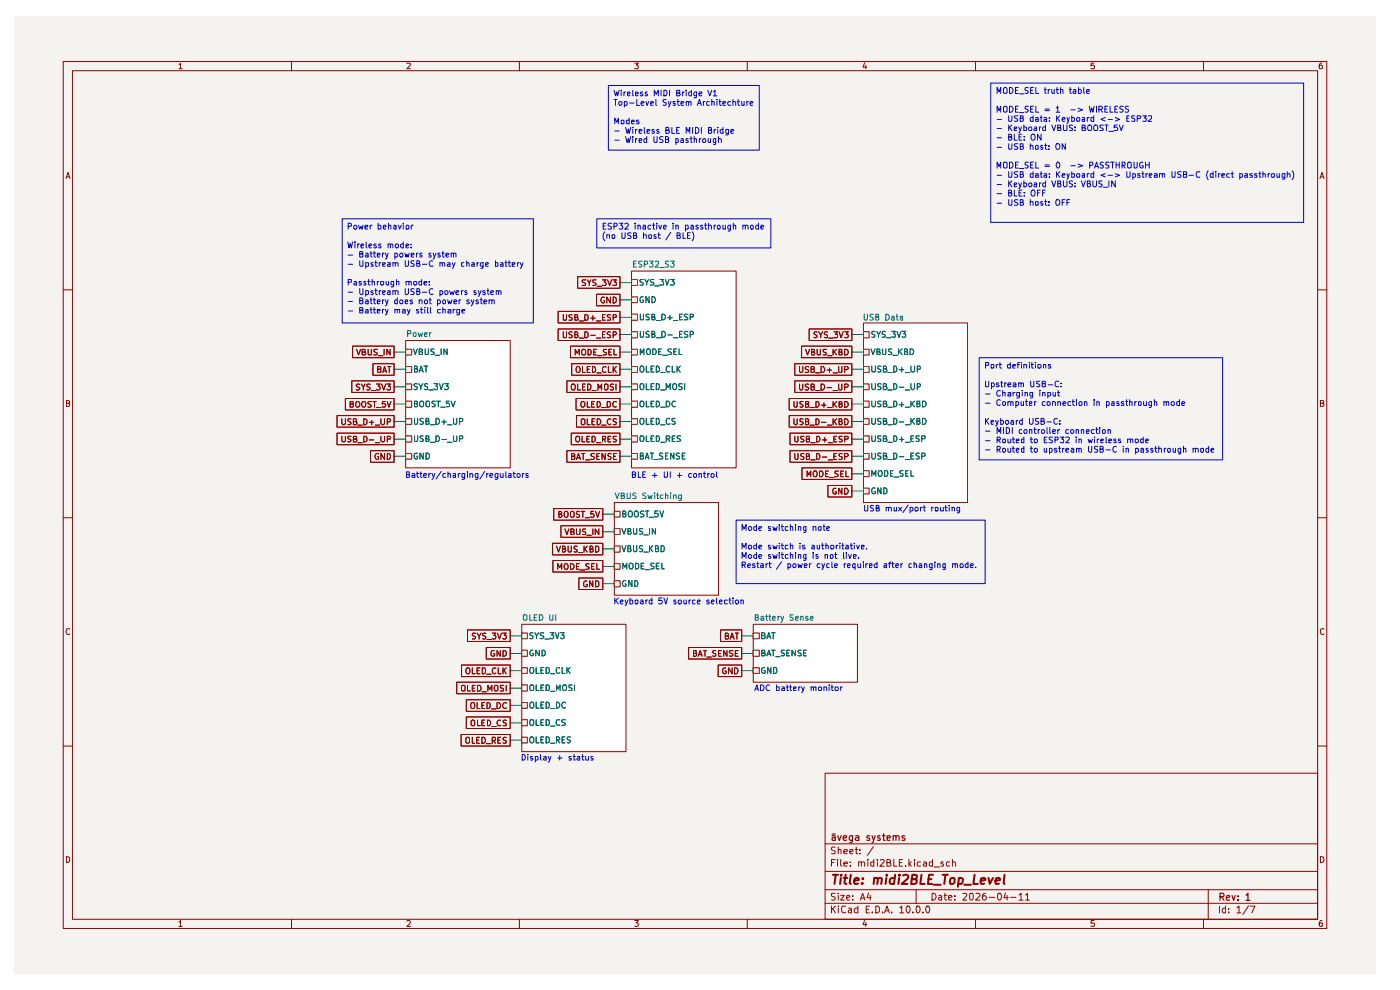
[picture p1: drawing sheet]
<svg xmlns="http://www.w3.org/2000/svg" width="297mm" height="210mm" viewBox="0 0 297 210" stroke-linecap="round" stroke-linejoin="round" font-family="sans-serif">
<path d="M3 3.4h288.9v203.2h-288.9z" fill="#f5f3ef"/>
<g fill="none" stroke="#910000" stroke-width=".21">
<path d="M13.4 13.1h268.1v183.8h-268.1zM15.4 15h264.1v180h-264.1zM38 13.7l.3-.3v1.2M38 14.6h.6M61.8 13.1v1.9M86.3 13.5l.6-.1 .2 .2-.1 .3-.7 .7h.8M110.2 13.1v1.9M134.7 13.4h.7l-.4 .4 .4 .3-.1 .5-.6-.1M158.5 13.1v1.9M183.4 13.3l-.3 .9h.7M183.7 13.8v.8M207 13.1v1.9"/>
<path d="M232.1 13.4h-.6l-.1 .6 .3-.2 .4 .1v.7l-.7-.1M255.3 13.1v1.9M280.5 13.4l-.5 .1-.1 .9v.2l.6-.1v-.5l-.1-.2-.5 .1v.2M14 37.9l.4-1.3 .5 1.3M14.1 37.5h.6M280 37.9l.5-1.3 .4 1.3M280.2 37.5h.6M13.4 61.5h2M279.5 61.5h2M14.1 85.5h.5l.2-.3-.3-.3h-.4v1.3l.7-.1v-.4l-.3-.2M280.1 85.5h.6l.1-.4-.7-.2v1.3h.5l.3-.4-.4-.3M13.4 109.8h2"/>
<path d="M279.5 109.8h2M14.8 133.4h-.5a.66 .66 0 0 0-.3 .8 .66 .66 0 0 0 .8 .3M280.9 133.4h-.5l-.3 .2v.7l.4 .3 .4-.1M13.4 158.3h2M279.5 158.3h2M175 164h104.5v31h-104.5zM175 179h104.5M177.2 179.8l-.6-.1-.2 .1v.5l.8 .3v.4h-.8M177.8 179.7v1.4M181.6 179.7v1.3l.4 .1M185.3 179.6l-1.3 1.9M14.1 181.7h.2l.5 .3v.6l-.5 .4h-.2z"/>
<path d="M38 195.6l.3-.3v1.2M38 196.5h.6M61.8 195v1.9M86.3 195.4l.2-.1h.3l.3 .2-.1 .3-.7 .7h.8M110.2 195v1.9M134.7 195.3h.7l-.4 .5 .4 .2-.1 .4h-.6M158.5 195v1.9M175 191.6h104.5M175 188.7h104.5M175 184.8h104.5M176.4 192.2v1.4M176.4 183h.5"/>
<path d="M176.6 192.8l.6 .8M177.2 189.5l-.8 .1 .1 .5 .7 .2v.5l-.3 .1h-.5M177.2 182.3h-.8v1.4M177.2 192.2l-.8 .8M177.7 182.3v.2M177.7 182.8v.9M177.8 192.2v.1M177.8 189.5v.1M177.8 180.3l.5-.1 .1 .2v.7M177.8 189.9v1M177.8 192.6v1M178.3 189.9h.8l-.8 1h.8"/>
<path d="M178.3 182.3v1.3l.3 .1M179 183.2l.8-.1-.1-.2-.4-.1-.3 .2v.6l.3 .1h.4M179 180.7l.8-.2-.3-.3-.5 .2v.5l.3 .2 .4-.1M179.4 192.3l-.6-.1a.75 .75 0 0 0-.3 .9 .75 .75 0 0 0 .9 .5v-.1M179.6 190.4l.7-.1-.2-.4-.4 .1-.1 .7 .2 .2h.4M180 192.7h.5l.1 .9M180.3 180.7l.7-.2-.2-.3-.5 .2v.5l.2 .2 .4-.1M180.4 183.7h.1M180.4 182.9v.1M180.6 193l-.5 .1-.1 .2 .1 .3h.5M180.9 190.8v.1M180.9 190v.2"/>
<path d="M181.4 180.2h.6M182 192.7l-.4-.1-.4 .4 .2 .6h.6M182 192.2v1.4M182.2 182.9h.5v.8M182.2 182.8v.9M182.4 181v.1M182.4 180.3v.1M182.5 190.9l.5-1.4 .5 1.4M182.7 190.5h.6M182.7 183l.3-.2 .4 .2v.7M183.4 195.3l-.3 .8h.7M183.7 195.7v.8"/>
<path d="M183.8 192.9h.5M184.1 182.3v.2M184.1 182.8v.9M184.3 189.4l-.4 1h.9M184.4 192.2h-.6v1.4h.6M184.6 189.9v1M185 193.5v.1M185.4 182.9l-.4-.1-.3 .3 .1 .6h.6M185.4 182.3v1.4M185.8 192.2h.5l.3 .3v.8l-.5 .3h-.3zM186.1 182.3v.2M186.1 182.8v.9"/>
<path d="M186.7 182.5l.2-.2h.4l.3 .4-1 1h1M187.2 193.5v.1M187.7 193.6l.5-1.4 .5 1.4M187.8 193.2h.7M188.2 183l.6-.1 .1-.3-.2-.3h-.5v1.4h.6h.1l.1-.5-.3-.2M189.2 193.5v.1M189.6 182.3v1.4h.7M190.8 183h.5M190.9 192.5l.4-.3v1.4M190.9 193.6h.8M191.5 182.3h-.7v1.4h.7M192.1 183.7h.1"/>
<path d="M192.4 192.3l.5-.1a1.1 1.1 0 0 1-.2 1.4l-.3-.1-.2-.4zM192.8 182.3v1.4M192.9 183.2l.4 .5M193.3 182.8l-.5 .5M193.7 193.5v.1M194 182.3v.2M194 182.8v.9M194.3 188.7v2.9M194.5 192.2a.73 .73 0 0 1 .8 .5 .73 .73 0 0 1-.4 .9h-.1a.96 .96 0 0 1-.3-1.4zM195.3 182.9l-.4-.1-.3 .3 .1 .6h.6M195.8 193.5v.1M196 182.9l.3-.1 .2 .2v.7"/>
<path d="M196.5 183.1l-.5 .1-.1 .2 .1 .3h.5M196.6 192.2h.5a1.1 1.1 0 0 1-.2 1.4 .87 .87 0 0 1-.3-1.4zM197.7 189.5h.5a.79 .79 0 0 1 .3 .9 .79 .79 0 0 1-.8 .5zM197.8 182.9l-.3-.1-.4 .3 .1 .6h.6M197.8 182.3v1.4M198.2 183.9h1.1M199.2 190h.5l.1 .9M199.8 190.3h-.5l-.2 .3 .2 .3h.5M200.1 182.9l-.3-.1-.2 .3 .1 .1h.3l.2 .4-.2 .1h-.4M200.3 189.9h.6M200.4 189.5v1.2l.5 .2M201.2 190.4l.8-.1-.1-.3-.4-.1-.3 .3 .1 .7h.6"/>
<path d="M201.5 182.9l-.5-.1-.2 .3 .1 .6h.6M202 182.9l.5-.1 .2 .2v.7M202 182.3v1.4M202.6 190.8v.1M202.6 190v.2M204.3 189.6l.6-.1 .2 .3-.1 .3-.7 .8h.8M205.8 189.6l.5-.1 .2 .3v.8l-.4 .3-.4-.3zM207 195v1.9M207 189.6l.7-.1 .2 .3-.9 1.1h.9M209.1 189.5a.57 .57 0 0 0-.7 .6v.5l.2 .3h.4l.2-.1v-.5l-.2-.3-.6 .3M209.8 190.3h1.2M211.7 189.6l.1-.1a.75 .75 0 0 1 .7 .6 .75 .75 0 0 1-.4 .8 .91 .91 0 0 1-.4-1.3z"/>
<path d="M213.3 189.4l-.3 1h.9M213.6 189.9v1M214.4 190.3h1.1M216.2 189.8l.4-.3v1.4M216.2 190.9h.8M217.5 189.8l.5-.3v1.4M217.5 190.9h.9M232.1 195.3h-.6l-.1 .5h.7v.6h-.7M255.3 195v1.9M256.3 188.7v6.3M258.7 192.2v1.4M260 192.7l-.5-.1a.6 .6 0 0 0 0 1h.5"/>
<path d="M260 192.2v1.4M260.6 193.5v.1M260.6 192.7v.2M262.4 192.5l.4-.3v1.4M262.4 193.6h.9M264.9 192.1l-1.2 1.9M265.2 192.2h1l-.7 1.4M280.1 181.7a.65 .65 0 0 1 .8 .6 .65 .65 0 0 1-.8 .7zM280.5 195.3a.72 .72 0 0 0-.6 .5 .72 .72 0 0 0 .2 .7l.4-.1v-.6h-.4l-.2 .2"/>
</g>
<g fill="none" stroke="#910000" stroke-width=".25">
<path d="M176.5 177.3h.6l.1 1M176.5 176.9h.7M177.2 177.7l-.7 .1v.4h.7M177.7 177.3l.3 1 .5-1M178.9 177.8l.7-.1v-.4h-.5l-.2 .2 .1 .7h.6M180.8 177.3v1.1l-.2 .4-.4-.1M180.8 177.3h-.4l-.2 .3v.4l.2 .3 .4-.1M181.5 177.3h.6l.1 1M182.2 177.7h-.5l-.3 .2 .3 .4 .5-.1M184.5 177.3h-.4l-.2 .2 .2 .3 .4 .1v.3h-.6M185 177.3l.3 1M185.7 177.3l-.5 1.3-.2 .2"/>
<path d="M186.7 177.3h-.4l-.1 .2 .1 .3 .4 .1v.3h-.5M187.2 177.3h.6M187.4 176.8v1.4l.4 .1M188.2 177.8l.7-.1-.1-.4h-.6v.9h.6M189.5 177.4l.2-.1h.4v1M189.5 177.3v1M190.1 177.5a.35 .35 0 0 1 .3-.2 .35 .35 0 0 1 .3 .2v.8M191.9 177.3a.35 .35 0 0 0-.3 0 .35 .35 0 0 0-.3 .3l.7 .4-.2 .3-.5-.1M258.8 190.2h.7l.2-.2-.1-.4-.3-.1h-.5v1.5M259.2 190.2l.5 .8M260.2 190.5l.7-.2v-.3h-.5l-.2 .2 .1 .7h.6M261.4 190l.3 1 .3-1"/>
<path d="M262.6 190.8v.2M262.6 190v.2M264.3 189.9h.2l.2-.4v1.5M264.3 191h.9"/>
</g>
<g fill="none" stroke="#910000" stroke-width=".42">
<path d="M176.7 185.6h1.1M177.3 185.6l-.3 1.9M178.4 186.2l-.2 1.3M178.5 185.6l-.1 .1 .2-.1h-.1l-.1 .1M179 186.2h.7M179.4 185.6l-.3 1.7 .5 .2M180.5 185.6l-.3 1.7 .3 .2M181.3 186.8l.9-.1-.1-.4a.6 .6 0 0 0-.8 .2v.9h.7M183 187.3v.1h-.2l.2-.1-.1 .2M183 186.3v.2M185.4 186.4l.4-.2 .4 .1-.1 1.2M185.5 186.2l-.2 1.3"/>
<path d="M186.3 186.5a.47 .47 0 0 1 .4-.3 .47 .47 0 0 1 .4 .3l-.2 1M188 186.2l-.1 1.3M188.1 185.6v.1M189.8 186.3a.72 .72 0 0 0-1 .3v.7l.3 .2 .5-.1M189.9 185.6l-.3 1.9M190.7 186.2l-.1 1.3M190.8 185.6h-.1h.2h-.1l-.1 .1M191.6 185.7l.8-.1 .2 .1 .1 .4-.2 .3-1.2 1.1h1.2M193.5 186.5l.8-.1 .3-.5-.1-.2-.3-.1h-.7l-.2 1.9h.7l.4-.2 .1-.6-.5-.2M195.5 185.6l-.3 1.9h1M196.9 186.5h.7M197.9 185.6h-.8l-.3 1.9h1"/>
<path d="M198.1 187.7h1.5M200 185.6h1.1M200.6 185.6l-.3 1.9M201.7 186.4l.2-.2 .6 .2v.7l-.4 .4-.5-.1-.1-.3zM203.4 186.3l.6-.1 .3 .4-.3 .8h-.7M203.4 186.2l-.2 1.9M204.5 187.7h1.5M206.7 185.6l-.2 1.9h.9M208 186.8l1-.1v-.4a.6 .6 0 0 0-.9 .2v.9h.7M209.7 186.2l.3 1.3 .6-1.3M211.2 186.8l1-.1-.1-.4a.6 .6 0 0 0-.9 .2v.9h.7M213.1 185.6l-.2 1.7 .2 .2"/>
</g>
<path d="M183.2 103.6h1.2v1.1h-1.2z" fill="#f5f3ef"/>
<path d="M183.2 103.6h1.2v1.1h-1.2z" fill="none" stroke="#765500" stroke-width=".21"/>
<path d="M185.6 103.6l-.3-.1-.4 .3v.6l.2 .3h.4l.2-.1v-.4h-.2M186.9 103.5v1.2l-.7-1.2v1.2M187.5 103.5l.6 .1 .1 .2v.6l-.5 .3h-.2z" fill="none" stroke="#006665" stroke-width=".21"/>
<path d="M183.2 99.8h1.2v1.3h-1.2z" fill="#f5f3ef"/>
<path d="M183.2 99.8h1.2v1.3h-1.2z" fill="none" stroke="#765500" stroke-width=".21"/>
<path d="M186.5 99.8h.5l.1 .2v.6l-.1 .4h-.5l-.1-.1-.1-.6zM187.7 99.8h.5l.1 .3v.7l-.1 .2h-.5zM189.4 99.8h-.5v1.2h.5M191.6 99.8h-.6l-.1 .2 .1 .3 .6 .3v.3l-.7 .1M192.7 99.8h-.6v1.2h.6M193.2 99.8v1.2h.6M184.9 101v-1.2l.5 .9 .4-.9v1.2M188.9 100.4h.4M189.7 101.2h.9M192.1 100.4h.4" fill="none" stroke="#006665" stroke-width=".21"/>
<path d="M183.2 70.4h1.2v1.2h-1.2z" fill="#f5f3ef"/>
<path d="M183.2 70.4h1.2v1.2h-1.2z" fill="none" stroke="#765500" stroke-width=".21"/>
<path d="M185.6 70.4l-.5-.1-.2 .2v.3l.7 .4-.2 .4-.5-.1M186 70.3l.4 .7 .4-.7M186.4 71v.6M187.8 70.4l-.4-.1-.3 .2v.3l.7 .4-.2 .4-.5-.1M188.1 71.6h.9M189.2 70.3h.7l-.4 .5 .4 .1v.6l-.6 .1-.1-.2M190.3 70.3l.4 1.3 .4-1.3M191.4 70.3h.7l-.4 .5 .4 .1v.5l-.2 .2h-.3l-.2-.2" fill="none" stroke="#006665" stroke-width=".21"/>
<path d="M183.2 92.5h1.2v1.2h-1.2z" fill="#f5f3ef"/>
<path d="M183.2 92.5h1.2v1.2h-1.2z" fill="none" stroke="#765500" stroke-width=".21"/>
<path d="M184.9 92.5v.9l.3 .3h.3l.2-.3v-.9M186.9 92.5l-.7 .1v.3l.7 .4-.3 .4-.4-.1M187.4 93.1h.4l.3-.5-.2-.1h-.5v1.2h.5l.3-.5-.4-.1M188.3 93.8h1M189.6 92.5h.4a.66 .66 0 0 1 .3 .7 .66 .66 0 0 1-.7 .5zM190.8 93.2h.9M191.3 92.7v1M192.1 93.8h.9M193.2 93.1h.5M193.8 92.5h-.6v1.2h.6M195 92.5l-.7 .1v.3l.7 .4-.2 .4-.5-.1M195.5 93.1h.6l.2-.5-.2-.1h-.6v1.2" fill="none" stroke="#006665" stroke-width=".21"/>
<path d="M183.2 85.1h1.2v1.3h-1.2z" fill="#f5f3ef"/>
<path d="M183.2 85.1h1.2v1.3h-1.2z" fill="none" stroke="#765500" stroke-width=".21"/>
<g fill="none" stroke="#006665" stroke-width=".21">
<path d="M184.9 85.1v.9l.3 .3h.3l.2-.3v-.9M186.9 85.1l-.7 .1v.3l.7 .5-.3 .3-.4-.1M187.4 85.6h.5l.2-.3-.2-.2h-.5v1.2h.5l.3-.4-.4-.3M188.3 86.4h1M189.6 85.1h.4a.66 .66 0 0 1 .3 .8 .66 .66 0 0 1-.7 .4zM190.8 85.9h.9M191.3 85.4v.9M192.1 86.4h.9M193.2 85.1v1.2M193.4 85.6l.6 .7M194 85.1l-.8 .7M194.5 85.6h.5l.1-.4-.6-.1v1.2l.6-.1 .1-.3-.3-.3"/>
<path d="M195.7 85.1h.5a.66 .66 0 0 1 .2 .8 .66 .66 0 0 1-.7 .4z"/>
</g>
<path d="M183.2 77.7h1.2v1.3h-1.2z" fill="#f5f3ef"/>
<path d="M183.2 77.7h1.2v1.3h-1.2z" fill="none" stroke="#765500" stroke-width=".21"/>
<path d="M184.9 77.7v1l.3 .2h.3l.2-.2v-1M186.9 77.7h-.5l-.2 .1v.4l.7 .4-.3 .3-.4-.1M187.4 78.2h.5l.2-.3-.3-.2h-.4v1.2h.5l.3-.4-.4-.3M188.3 79h1M189.6 77.7a.64 .64 0 0 1 .7 .6 .64 .64 0 0 1-.7 .6zM190.8 78.4h.9M191.3 78v.9M192.1 79h.9M193.2 77.7v1l.3 .2 .4-.1 .1-.1v-1M194.6 78.3l.6-.1 .1-.3-.3-.2h-.4v1.2" fill="none" stroke="#006665" stroke-width=".21"/>
<path d="M183.2 96.2h1.2v1.2h-1.2z" fill="#f5f3ef"/>
<path d="M183.2 96.2h1.2v1.2h-1.2z" fill="none" stroke="#765500" stroke-width=".21"/>
<path d="M184.9 96.1v1l.3 .3h.3l.2-.3v-1M186.9 96.2l-.5-.1-.2 .2v.3l.6 .2 .1 .2-.3 .4-.4-.1M187.4 96.7h.4l.3-.3-.3-.3h-.4v1.3h.5l.3-.4-.4-.3M188.3 97.5h1M189.6 96.1a.64 .64 0 0 1 .7 .6 .64 .64 0 0 1-.7 .7zM190.8 96.9h.9M192.1 97.5h.9M193.2 96.7h.5M193.8 96.1h-.6v1.3h.6M195 96.2l-.4-.1-.3 .2v.3l.6 .2 .1 .2-.2 .4-.5-.1M195.5 96.8h.5l.3-.4-.3-.3h-.5v1.3" fill="none" stroke="#006665" stroke-width=".21"/>
<path d="M183.2 88.8h1.2v1.2h-1.2z" fill="#f5f3ef"/>
<path d="M183.2 88.8h1.2v1.2h-1.2z" fill="none" stroke="#765500" stroke-width=".21"/>
<path d="M184.9 88.7v1.1l.3 .2h.3l.2-.2v-1.1M186.9 88.8h-.7v.5l.6 .1 .1 .2-.1 .3h-.6M187.4 89.3h.6v-.5l-.6-.1v1.3h.5l.3-.4-.4-.3M188.3 90.1h1M189.6 88.7a.64 .64 0 0 1 .7 .7 .64 .64 0 0 1-.7 .6zM190.8 89.5h.9M192.1 90.1h.9M193.2 88.7v1.3M193.4 89.3l.6 .7M194 88.7l-.8 .7M194.5 89.3h.6v-.5l-.6-.1v1.3l.6-.1 .1-.3-.3-.3M195.7 88.7a.65 .65 0 0 1 .8 .7 .65 .65 0 0 1-.8 .6z" fill="none" stroke="#006665" stroke-width=".21"/>
<path d="M183.2 81.5h1.2v1.1h-1.2z" fill="#f5f3ef"/>
<path d="M183.2 81.5h1.2v1.1h-1.2z" fill="none" stroke="#765500" stroke-width=".21"/>
<path d="M184.9 81.4v1l.3 .2h.3l.2-.2v-1M186.9 81.5h-.7v.4l.6 .2 .1 .1-.1 .4h-.6M187.4 82l.6-.1v-.4l-.6-.1v1.2h.5l.3-.4-.4-.2M188.3 82.7h1M189.6 81.4a.64 .64 0 0 1 .7 .6 .64 .64 0 0 1-.7 .6zM190.8 82.1h.9M192.1 82.7h.9M193.2 81.4v1l.3 .2h.3l.2-.2v-1M194.6 82.1h.4l.3-.3-.1-.3-.6-.1v1.2" fill="none" stroke="#006665" stroke-width=".21"/>
<path d="M183.2 74.1h1.2v1.2h-1.2z" fill="#f5f3ef"/>
<path d="M183.2 74.1h1.2v1.2h-1.2z" fill="none" stroke="#765500" stroke-width=".21"/>
<path d="M184.8 74l.4 1.2 .4-1.2M186 74.6l.6-.1v-.4l-.6-.1v1.2h.6l.1-.3-.3-.3M187.2 74v1l.2 .2 .5-.1v-1.1M189.2 74.1h-.7v.3l.7 .5-.1 .3h-.6M189.4 75.4h1M190.6 74v1.2M190.8 74.5l.6 .7M191.4 74l-.8 .7M191.9 74.6h.4l.2-.2v-.3l-.6-.1v1.2h.6l.1-.3-.3-.3M193.1 74a.66 .66 0 0 1 .7 .4 .66 .66 0 0 1-.2 .8h-.5z" fill="none" stroke="#006665" stroke-width=".21"/>
<path d="M183.2 68.5h22.1v38.1h-22.1z" fill="#fff"/>
<path d="M130.3 108.5h1.2v1.2h-1.2z" fill="#f5f3ef"/>
<path d="M130.3 108.5h1.2v1.2h-1.2z" fill="none" stroke="#765500" stroke-width=".21"/>
<path d="M132.1 109h.5l.2-.4-.3-.2h-.4v1.3h.5l.2-.2v-.4l-.3-.1M133.6 108.4a.46 .46 0 0 1 .5 .4v.4a.46 .46 0 0 1-.5 .5 .86 .86 0 0 1 0-1.3zM134.7 108.6l.2-.2 .4 .2 .1 .6-.3 .5-.4-.2zM136.6 108.5l-.5-.1-.3 .2 .1 .3 .6 .2 .1 .3-.3 .3-.5-.1M136.9 108.4h.7M137.3 108.4v1.3M137.7 109.7h1M139.6 108.4h-.6l-.1 .6h.7l.1 .4-.3 .3h-.3l-.2-.2M140 108.4l.4 1.3 .4-1.3" fill="none" stroke="#006665" stroke-width=".21"/>
<path d="M130.3 123.2h1.2v1.3h-1.2z" fill="#f5f3ef"/>
<path d="M130.3 123.2h1.2v1.3h-1.2z" fill="none" stroke="#765500" stroke-width=".21"/>
<path d="M132.8 123.2a.58 .58 0 0 0-.8 .6 .58 .58 0 0 0 .8 .5v-.4h-.2M134.1 123.1v1.3l-.7-1.3v1.3M134.7 123.1a.64 .64 0 0 1 .6 .7 .64 .64 0 0 1-.6 .6z" fill="none" stroke="#006665" stroke-width=".21"/>
<path d="M130.3 119.6h1.2v1.1h-1.2z" fill="#f5f3ef"/>
<path d="M130.3 119.6h1.2v1.1h-1.2z" fill="none" stroke="#765500" stroke-width=".21"/>
<path d="M133.7 119.5a.46 .46 0 0 1 .6 .4l-.2 .8h-.5a.86 .86 0 0 1 .1-1.2zM134.8 119.5l.7 .2v.7l-.3 .3h-.4zM136.6 119.5h-.6v1.2h.6M138.7 119.6l-.4-.1-.3 .2 .1 .3 .6 .2v.4l-.7 .1M139.8 119.5h-.6v1.2h.6M140.4 119.5v1.2h.5M132.1 120.7v-1.2l.4 .8 .5-.8v1.2M136 120.1h.4M136.9 120.8h.9M139.2 120.1h.5" fill="none" stroke="#006665" stroke-width=".21"/>
<path d="M130.3 112.1h1.2v1.3h-1.2z" fill="#f5f3ef"/>
<path d="M130.3 112.1h1.2v1.3h-1.2z" fill="none" stroke="#765500" stroke-width=".21"/>
<path d="M131.9 112.1l.5 1.2 .4-1.2M133.2 112.7l.5-.1v-.4l-.5-.1v1.2h.5l.2-.3-.3-.3M134.4 112.1l.1 1.2 .6-.1v-1.1M136.3 112.2h-.6v.3l.6 .5-.1 .3h-.5M136.6 113.5h.9M137.8 112.1v1.2M139.1 112.1v1.2l-.7-1.2v1.2" fill="none" stroke="#006665" stroke-width=".21"/>
<path d="M130.3 115.8h1.2v1.3h-1.2z" fill="#f5f3ef"/>
<path d="M130.3 115.8h1.2v1.3h-1.2z" fill="none" stroke="#765500" stroke-width=".21"/>
<path d="M131.9 115.8l.5 1.2 .4-1.2M133.2 116.3h.5v-.5h-.5v1.2h.4l.3-.4-.3-.3M134.4 115.8v1l.3 .2 .4-.1v-1.1M136.3 115.8h-.5l-.1 .1v.4a.57 .57 0 0 1 .6 .6h-.6M136.6 117.1h.9M137.8 115.8v1.2M138 116.3l.5 .7M138.5 115.8l-.7 .7M139.1 116.3h.5l.1-.4-.2-.1h-.4v1.2l.6-.1v-.3l-.2-.3M140.2 115.8h.6l.1 .3v.6l-.3 .3h-.4z" fill="none" stroke="#006665" stroke-width=".21"/>
<path d="M130.3 106.6h22.1v19.7h-22.1z" fill="#fff"/>
<path d="M110.7 137.9h1.2v1.3h-1.2z" fill="#f5f3ef"/>
<path d="M110.7 137.9h1.2v1.3h-1.2z" fill="none" stroke="#765500" stroke-width=".21"/>
<path d="M113.1 137.9h-.5a.61 .61 0 0 0-.2 .8 .61 .61 0 0 0 .7 .3v-.4h-.2M114.4 137.9v1.2l-.7-1.2v1.2M115 137.9h.4a.66 .66 0 0 1 .3 .8 .66 .66 0 0 1-.7 .4z" fill="none" stroke="#006665" stroke-width=".21"/>
<path d="M110.7 141.7h1.2v1.1h-1.2z" fill="#f5f3ef"/>
<path d="M110.7 141.7h1.2v1.1h-1.2z" fill="none" stroke="#765500" stroke-width=".21"/>
<path d="M112.5 141.7l.2-.1 .4 .1 .1 .7-.3 .4-.4-.1zM113.7 141.6v1.2h.6M114.8 142.2h.4M115.4 141.6h-.6v1.2h.6M115.9 141.6a.52 .52 0 0 1 .6 .3v.6a.52 .52 0 0 1-.6 .3zM116.8 142.9h.9M118.7 141.7l-.2-.1a.65 .65 0 0 0-.5 .6 .65 .65 0 0 0 .5 .6l.2-.1M119.2 141.6v1.2h.6M120.3 141.6v1.2M120.4 142.1l.5 .7M120.9 141.6l-.6 .7" fill="none" stroke="#006665" stroke-width=".21"/>
<path d="M110.7 152.7h1.2v1.2h-1.2z" fill="#f5f3ef"/>
<path d="M110.7 152.7h1.2v1.2h-1.2z" fill="none" stroke="#765500" stroke-width=".21"/>
<path d="M112.6 152.7h.5v.1l.1 .6-.1 .5h-.5l-.1-.2-.1-.6zM113.7 152.7v1.2h.6M114.8 153.3h.4M115.4 152.7h-.6v1.2h.6M115.9 152.7h.5l.1 .2v.7l-.1 .3h-.5zM116.8 154h.9M118.7 152.8v-.1a.66 .66 0 0 0-.7 .4 .66 .66 0 0 0 .2 .8l.5-.1M119.9 152.7h-.6l-.1 .2 .2 .4h.3l.2 .2v.2l-.1 .2h-.6" fill="none" stroke="#006665" stroke-width=".21"/>
<path d="M110.7 149h1.2v1.2h-1.2z" fill="#f5f3ef"/>
<path d="M110.7 149h1.2v1.2h-1.2z" fill="none" stroke="#765500" stroke-width=".21"/>
<path d="M112.5 149.1l.2-.2 .4 .2 .1 .7-.3 .4-.4-.2zM113.7 148.9v1.3h.6M114.8 149.5h.4M115.4 148.9h-.6v1.3h.6M115.9 148.9a.52 .52 0 0 1 .6 .4v.6a.52 .52 0 0 1-.6 .3zM116.8 150.3h.9M118.1 148.9a.64 .64 0 0 1 .7 .7 .64 .64 0 0 1-.7 .6zM119.9 149.1l-.1-.2a.64 .64 0 0 0-.7 .7 .64 .64 0 0 0 .7 .6l.1-.2" fill="none" stroke="#006665" stroke-width=".21"/>
<path d="M110.7 145.3h1.2v1.3h-1.2z" fill="#f5f3ef"/>
<path d="M110.7 145.3h1.2v1.3h-1.2z" fill="none" stroke="#765500" stroke-width=".21"/>
<path d="M112.6 145.3h.5v.2l.1 .6-.1 .4h-.5l-.1-.2-.1-.6zM113.7 145.3v1.2h.6M114.8 145.9h.4M115.4 145.3h-.6v1.2h.6M115.9 145.3h.5l.1 .3v.6l-.1 .3h-.5zM116.8 146.7h.9M118.1 146.5v-1.2l.3 .8 .4-.8v1.2M119.4 145.5l.2-.2h.4l.2 .4-.2 .8h-.4a.82 .82 0 0 1-.2-1zM121.4 145.3l-.7 .1v.3l.7 .4-.1 .4h-.6M121.9 145.3v1.2" fill="none" stroke="#006665" stroke-width=".21"/>
<path d="M110.7 156.4h1.2v1.2h-1.2z" fill="#f5f3ef"/>
<path d="M110.7 156.4h1.2v1.2h-1.2z" fill="none" stroke="#765500" stroke-width=".21"/>
<path d="M112.5 156.5l.2-.2 .4 .2 .1 .7-.3 .4-.4-.2zM113.7 156.3v1.3h.6M114.8 156.9h.4M115.4 156.3h-.6v1.3h.6M115.9 156.3a.52 .52 0 0 1 .6 .3v.6a.52 .52 0 0 1-.6 .4zM116.8 157.7h.9M118.1 157l.6-.1v-.3l-.2-.3h-.4v1.3M118.3 157l.4 .6M119.2 156.9h.5M119.8 156.3h-.6v1.3h.6M121 156.4l-.5-.1-.2 .2v.3l.7 .4-.2 .4-.5-.1" fill="none" stroke="#006665" stroke-width=".21"/>
<path d="M110.7 134.3h1.2v1.2h-1.2z" fill="#f5f3ef"/>
<path d="M110.7 134.3h1.2v1.2h-1.2z" fill="none" stroke="#765500" stroke-width=".21"/>
<path d="M113.1 134.3h-.6a.57 .57 0 0 0 .6 .7v.3l-.2 .2-.5-.1M113.5 134.2l.3 .7 .5-.7M113.8 134.9v.6M115.4 134.3h-.7v.4l.5 .2 .2 .3-.3 .3-.5-.1M115.6 135.6h.9M116.7 134.2h.8l-.5 .5 .5 .2v.3l-.3 .3h-.3l-.2-.2M117.8 134.2l.4 1.3 .4-1.3M118.9 134.2h.8l-.5 .5h.4l.1 .2-.1 .5-.5 .1-.2-.2" fill="none" stroke="#006665" stroke-width=".21"/>
<path d="M110.7 132.4h22.1v27h-22.1z" fill="#fff"/>
<path d="M159.8 134.3h1.3v1.2h-1.3z" fill="#f5f3ef"/>
<path d="M159.8 134.3h1.3v1.2h-1.3z" fill="none" stroke="#765500" stroke-width=".21"/>
<path d="M161.6 134.8l.6-.1v-.4l-.6-.1v1.3h.5l.2-.4-.3-.3M162.7 135.5l.4-1.3 .4 1.3M162.8 135.1h.6M163.7 134.2h.8M164 134.2v1.3" fill="none" stroke="#006665" stroke-width=".21"/>
<path d="M159.8 137.9h1.3v1.3h-1.3z" fill="#f5f3ef"/>
<path d="M159.8 137.9h1.3v1.3h-1.3z" fill="none" stroke="#765500" stroke-width=".21"/>
<g fill="none" stroke="#006665" stroke-width=".21">
<path d="M161.6 138.5l.6-.1v-.5h-.6v1.2l.7-.1v-.3l-.3-.2M162.7 139.1l.4-1.2 .4 1.2M162.8 138.8h.6M163.7 137.9h.8M164 137.9v1.2M164.5 139.3h1M166.4 137.9h-.6a.47 .47 0 0 0 .1 .5 .47 .47 0 0 0 .4 .2v.4h-.6M166.9 138.5h.4M167.5 137.9h-.6v1.2h.6M168.8 137.9v1.2l-.8-1.2v1.2M170 137.9h-.6l-.1 .2 .1 .3 .6 .3v.3h-.7M170.5 138.5h.4"/>
<path d="M171.1 137.9h-.6v1.2h.6"/>
</g>
<path d="M159.8 141.7h1.3v1.1h-1.3z" fill="#f5f3ef"/>
<path d="M159.8 141.7h1.3v1.1h-1.3z" fill="none" stroke="#765500" stroke-width=".21"/>
<path d="M162.3 141.7l-.3-.1-.3 .1v1l.3 .1h.3v-.5h-.2M163.5 141.6v1.2l-.7-1.2v1.2M164.1 141.6h.4l.3 .3v.6l-.3 .3h-.4z" fill="none" stroke="#006665" stroke-width=".21"/>
<path d="M159.8 132.4h22.1v12.3h-22.1z" fill="#fff"/>
<path d="M86.1 96.2h1.2v1.2h-1.2z" fill="#f5f3ef"/>
<path d="M86.1 96.2h1.2v1.2h-1.2z" fill="none" stroke="#765500" stroke-width=".21"/>
<path d="M88.5 96.2l-.1-.1a.64 .64 0 0 0-.6 .6 .64 .64 0 0 0 .5 .7l.3-.2v-.4h-.3M89.8 96.1v1.3l-.7-1.3v1.3M90.4 96.1a.65 .65 0 0 1 .7 .6 .65 .65 0 0 1-.7 .7z" fill="none" stroke="#006665" stroke-width=".21"/>
<path d="M86.1 77.7h1.2v1.3h-1.2z" fill="#f5f3ef"/>
<path d="M86.1 77.7h1.2v1.3h-1.2z" fill="none" stroke="#765500" stroke-width=".21"/>
<path d="M87.9 78.2h.5l.1-.4-.6-.1v1.2h.4l.3-.4-.3-.3M88.9 78.9l.5-1.2 .4 1.2M89 78.6h.6M90 77.7h.7M90.4 77.7v1.2" fill="none" stroke="#006665" stroke-width=".21"/>
<path d="M86.1 81.5h1.2v1.1h-1.2z" fill="#f5f3ef"/>
<path d="M86.1 81.5h1.2v1.1h-1.2z" fill="none" stroke="#765500" stroke-width=".21"/>
<path d="M88.5 81.5l-.4-.1-.3 .2 .1 .3 .6 .2v.4l-.2 .1h-.5M88.9 81.4l.4 .7 .4-.7M89.3 82.1v.5M90.7 81.5h-.6a.57 .57 0 0 0 .6 .6v.4l-.2 .1h-.5M91 82.7h.9M92.1 81.4h.7l-.3 .5 .3 .1v.5l-.1 .1h-.5l-.1-.1M93.3 81.4l.3 1.2 .4-1.2M94.4 81.4h.7l-.4 .5 .4 .2v.3l-.2 .2h-.4l-.1-.1" fill="none" stroke="#006665" stroke-width=".21"/>
<path d="M86.1 74.1h1.2v1.2h-1.2z" fill="#f5f3ef"/>
<path d="M86.1 74.1h1.2v1.2h-1.2z" fill="none" stroke="#765500" stroke-width=".21"/>
<path d="M87.7 74l.4 1.2 .4-1.2M88.9 74.6h.5l.2-.2-.1-.3-.6-.1v1.2h.6l.1-.5-.2-.1M90.2 74l.1 1.2h.4l.2-.2v-1M92.1 74.1l-.5-.1-.2 .3 .1 .2 .6 .3v.3l-.7 .1M92.3 75.4h1M93.6 74v1.2M94.9 74v1.2l-.7-1.2v1.2" fill="none" stroke="#006665" stroke-width=".21"/>
<path d="M86.1 85.1h1.2v1.3h-1.2z" fill="#f5f3ef"/>
<path d="M86.1 85.1h1.2v1.3h-1.2z" fill="none" stroke="#765500" stroke-width=".21"/>
<g fill="none" stroke="#006665" stroke-width=".21">
<path d="M87.9 85.6h.5l.1-.4-.6-.1v1.2h.4l.3-.4-.3-.3M90.4 85.3l.1-.2h.5l.1 .2v.8l-.2 .2-.5-.2zM92.3 85.1h-.6v.5l.5 .2 .1 .2-.2 .3-.5-.1M92.7 85.1h.7M93 85.1v1.2M93.5 86.4h.9M95.3 85.1h-.6v.5l.4-.1 .3 .3-.1 .4h-.6M95.7 85.1l.4 1.2 .5-1.2"/>
<circle cx="89.4" cy="85.7" r=".57"/>
</g>
<path d="M86.1 88.8h1.2v1.2h-1.2z" fill="#f5f3ef"/>
<path d="M86.1 88.8h1.2v1.2h-1.2z" fill="none" stroke="#765500" stroke-width=".21"/>
<path d="M87.9 88.7v1.1l.2 .2h.2l.3-.2v-1.1M89.8 88.8h-.6a.57 .57 0 0 0 .6 .7v.3l-.2 .2-.5-.1M90.4 89.3h.6v-.5l-.6-.1v1.3h.4l.3-.4-.4-.3M91.3 90.1h.9M92.5 88.7a.65 .65 0 0 1 .8 .7 .65 .65 0 0 1-.8 .6zM93.8 89.5h.9M94.2 89.1v.9M94.9 90.1h1M96.2 88.7v1.1l.3 .2 .4-.2v-1.1M97.5 89.4l.6-.1 .1-.5-.7-.1v1.3" fill="none" stroke="#006665" stroke-width=".21"/>
<path d="M86.1 92.5h1.2v1.2h-1.2z" fill="#f5f3ef"/>
<path d="M86.1 92.5h1.2v1.2h-1.2z" fill="none" stroke="#765500" stroke-width=".21"/>
<path d="M87.9 92.5v1.1l.2 .1h.2l.3-.3v-.9M89.8 92.5h-.5l-.2 .1 .3 .5 .4 .1v.4h-.7M90.4 93.1l.6-.2-.1-.4h-.5v1.2l.6-.1 .1-.4-.1-.1h-.3M91.3 93.8h.9M92.5 92.5h.5a.66 .66 0 0 1 .2 .8 .66 .66 0 0 1-.7 .4zM93.8 93.2h.9M94.9 93.8h1M96.2 92.5l.1 1.1a.36 .36 0 0 0 .6-.2v-.9M97.5 93.1h.6l.1-.5-.7-.1v1.2" fill="none" stroke="#006665" stroke-width=".21"/>
<path d="M86.1 72.2h22.1v27h-22.1z" fill="#fff"/>
<path d="M134 96.2h1.2v1.2h-1.2z" fill="#f5f3ef"/>
<path d="M134 96.2h1.2v1.2h-1.2z" fill="none" stroke="#765500" stroke-width=".21"/>
<g fill="none" stroke="#006665" stroke-width=".21">
<path d="M135.8 96.7l.6-.1v-.3l-.6-.2v1.3h.5l.2-.4-.3-.3M136.9 97.4l.4-1.3 .4 1.3M136.9 97h.6M138 96.1h.6M138.3 96.1v1.3M138.7 97.5h1M140.6 96.2l-.4-.1-.3 .3 .1 .2 .6 .3v.3l-.2 .2-.5-.1M141.2 96.7h.3M141.7 96.1h-.5v1.3h.5M143 96.1v1.3l-.7-1.3v1.3M144.1 96.2l-.4-.1-.2 .3v.2l.6 .3v.3l-.1 .2-.5-.1M144.7 96.7h.5"/>
<path d="M145.3 96.1h-.6v1.3h.6"/>
</g>
<path d="M134 63h1.2v1.2h-1.2z" fill="#f5f3ef"/>
<path d="M134 63h1.2v1.2h-1.2z" fill="none" stroke="#765500" stroke-width=".21"/>
<path d="M136.4 63l-.1-.1a.64 .64 0 0 0-.5 .6 .64 .64 0 0 0 .5 .7l.2-.2v-.3h-.2M137.7 62.9v1.3l-.7-1.3v1.3M138.3 62.9a.65 .65 0 0 1 .8 .7 .65 .65 0 0 1-.8 .6z" fill="none" stroke="#006665" stroke-width=".21"/>
<path d="M134 74.1h1.2v1.2h-1.2z" fill="#f5f3ef"/>
<path d="M134 74.1h1.2v1.2h-1.2z" fill="none" stroke="#765500" stroke-width=".21"/>
<path d="M135.8 75.2v-1.2l.4 .9 .4-.9v1.2M137.2 74.2l.2-.2 .6 .2v.8l-.2 .2h-.4l-.2-.2zM138.5 74a.66 .66 0 0 1 .7 .4 .66 .66 0 0 1-.2 .8h-.5zM139.7 74.6h.5M140.3 74h-.6v1.2h.6M140.6 75.4h.9M142.4 74.1h-.6l-.1 .3 .6 .3 .1 .3-.1 .2h-.6M143 74.6h.4M143.5 74h-.5v1.2h.5M144.1 74v1.2h.5" fill="none" stroke="#006665" stroke-width=".21"/>
<path d="M134 77.7h1.2v1.3h-1.2z" fill="#f5f3ef"/>
<path d="M134 77.7h1.2v1.3h-1.2z" fill="none" stroke="#765500" stroke-width=".21"/>
<path d="M135.9 77.7h.4a.73 .73 0 0 1 0 1.2h-.3a.86 .86 0 0 1-.1-1.2zM137.1 77.7v1.2h.6M138.1 78.2h.4M138.7 77.7h-.6v1.2h.6M139.2 77.7a.64 .64 0 0 1 .7 .6 .64 .64 0 0 1-.7 .6zM140.2 79h.9M142.1 77.8l-.1-.1a.42 .42 0 0 0-.7 .3v.7a.52 .52 0 0 0 .8 .1M142.6 77.7v1.2h.6M143.6 77.7v1.2M143.8 78.2l.5 .7M144.3 77.7l-.7 .7" fill="none" stroke="#006665" stroke-width=".21"/>
<path d="M134 88.8h1.2v1.2h-1.2z" fill="#f5f3ef"/>
<path d="M134 88.8h1.2v1.2h-1.2z" fill="none" stroke="#765500" stroke-width=".21"/>
<path d="M136 88.7a.46 .46 0 0 1 .6 .5v.4a.46 .46 0 0 1-.6 .4 .86 .86 0 0 1 0-1.3zM137.1 88.7v1.3h.6M138.1 89.3h.4M138.7 88.7h-.6v1.3h.6M139.2 88.7a.64 .64 0 0 1 .7 .7 .64 .64 0 0 1-.7 .6zM140.2 90.1h.9M142.1 88.8l-.4-.1-.4 .4v.6l.2 .2 .4 .1 .2-.2M143.2 88.8h-.6a.57 .57 0 0 0 .6 .7v.3l-.2 .2-.5-.1" fill="none" stroke="#006665" stroke-width=".21"/>
<path d="M134 85.1h1.2v1.3h-1.2z" fill="#f5f3ef"/>
<path d="M134 85.1h1.2v1.3h-1.2z" fill="none" stroke="#765500" stroke-width=".21"/>
<g fill="none" stroke="#006665" stroke-width=".21">
<path d="M137.1 85.1v1.2h.6M138.1 85.6h.4M138.7 85.1h-.6v1.2h.6M139.2 85.1h.5a.66 .66 0 0 1 .2 .8 .66 .66 0 0 1-.7 .4zM140.2 86.4h.9M141.3 85.1h.6a.66 .66 0 0 1 .2 .8 .66 .66 0 0 1-.8 .4zM143.3 85.2l-.5-.1a.61 .61 0 0 0-.3 .8 .61 .61 0 0 0 .8 .3"/>
<circle cx="136.2" cy="85.7" r=".58"/>
</g>
<path d="M134 81.5h1.2v1.1h-1.2z" fill="#f5f3ef"/>
<path d="M134 81.5h1.2v1.1h-1.2z" fill="none" stroke="#765500" stroke-width=".21"/>
<path d="M136 81.4a.46 .46 0 0 1 .6 .4l-.2 .8h-.4a.86 .86 0 0 1 0-1.2zM137.1 81.4v1.2h.6M138.1 82h.4M138.7 81.4h-.6v1.2h.6M139.2 81.4a.64 .64 0 0 1 .7 .6 .64 .64 0 0 1-.7 .6zM140.2 82.7h.9M141.3 82.6v-1.2l.5 .8 .4-.8v1.2M142.8 81.5l.2-.1 .4 .1a.8 .8 0 0 1-.2 1.1h-.2a.79 .79 0 0 1-.2-1.1zM144.7 81.5h-.6v.4l.5 .2 .1 .3-.2 .2h-.5M145.2 81.4v1.2" fill="none" stroke="#006665" stroke-width=".21"/>
<path d="M134 92.5h1.2v1.2h-1.2z" fill="#f5f3ef"/>
<path d="M134 92.5h1.2v1.2h-1.2z" fill="none" stroke="#765500" stroke-width=".21"/>
<g fill="none" stroke="#006665" stroke-width=".21">
<path d="M137.1 92.5v1.2h.6M138.1 93.1h.4M138.7 92.5h-.6v1.2h.6M139.2 92.5h.5a.66 .66 0 0 1 .2 .7 .66 .66 0 0 1-.7 .5zM140.2 93.8h.9M141.3 93.1h.6l.2-.5-.2-.1h-.6v1.2M141.7 93.1l.4 .6M142.6 93.1h.4M143.2 92.5h-.6v1.2h.6M144.4 92.5h-.6l-.2 .1 .3 .5h.2l.3 .2-.1 .3h-.7"/>
<circle cx="136.2" cy="93" r=".58"/>
</g>
<path d="M134 59.3h1.2v1.3h-1.2z" fill="#f5f3ef"/>
<path d="M134 59.3h1.2v1.3h-1.2z" fill="none" stroke="#765500" stroke-width=".21"/>
<path d="M136.4 59.3h-.6a.47 .47 0 0 0 .1 .5 .47 .47 0 0 0 .4 .2v.5h-.5M136.8 59.3l.4 .6 .4-.6M137.2 59.9v.6M138.7 59.3l-.7 .1v.2l.2 .3h.3l.2 .3-.2 .3h-.5M140 59.3h.8l-.4 .4 .4 .2v.5h-.8M141.2 59.3l.3 1.2 .4-1.2M142.3 59.3h.7l-.4 .4 .4 .3v.4h-.7M138.9 60.6h.9" fill="none" stroke="#006665" stroke-width=".21"/>
<path d="M134 66.6h1.2v1.3h-1.2z" fill="#f5f3ef"/>
<path d="M134 66.6h1.2v1.3h-1.2z" fill="none" stroke="#765500" stroke-width=".21"/>
<path d="M135.8 66.6l.1 1.2h.5l.1-.1v-1.1M137.7 66.7l-.4-.1-.3 .3 .3 .3 .4 .2v.3l-.7 .1M138.3 67.2h.4l.2-.1v-.4l-.6-.1v1.2h.6l.1-.3-.1-.3h-.2M139.2 68h1M140.4 66.6a.66 .66 0 0 1 .7 .4 .66 .66 0 0 1-.2 .8h-.5zM141.7 67.4h.9M142.1 66.9v.9M142.9 68h.9M144.1 67.2h.5M144.7 66.6h-.6v1.2h.6M145.9 66.7h-.7v.3l.2 .2h.3l.2 .5-.2 .1h-.5M146.4 67.2h.6v-.5l-.6-.1v1.2" fill="none" stroke="#006665" stroke-width=".21"/>
<path d="M134 70.4h1.2v1.2h-1.2z" fill="#f5f3ef"/>
<path d="M134 70.4h1.2v1.2h-1.2z" fill="none" stroke="#765500" stroke-width=".21"/>
<path d="M135.8 70.3v1.1l.2 .2 .4-.1 .1-.2v-1M137.7 70.4l-.4-.1-.3 .2 .2 .4 .5 .1v.4l-.2 .2-.5-.1M138.3 70.9l.6-.1v-.3l-.2-.2h-.4v1.3l.6-.1 .1-.4-.3-.2M139.2 71.6h1M140.4 70.3a.65 .65 0 0 1 .8 .6 .65 .65 0 0 1-.8 .7zM141.7 71h.9M142.9 71.6h.9M144.1 70.9h.5M144.7 70.3h-.6v1.3h.6M145.9 70.4l-.5-.1-.2 .2 .1 .4 .6 .3-.2 .4-.5-.1M146.4 71l.6-.1v-.5l-.6-.1v1.3" fill="none" stroke="#006665" stroke-width=".21"/>
<path d="M134 57.5h22.2v41.7h-22.2z" fill="#fff"/>
<path d="M183.2 103.6h1.2v1.1h-1.2z" fill="#f5f3ef"/>
<path d="M183.2 103.6h1.2v1.1h-1.2z" fill="none" stroke="#765500" stroke-width=".21"/>
<path d="M185.6 103.6l-.3-.1-.4 .3v.6l.2 .3h.4l.2-.1v-.4h-.2M186.9 103.5v1.2l-.7-1.2v1.2M187.5 103.5l.6 .1 .1 .2v.6l-.5 .3h-.2z" fill="none" stroke="#006665" stroke-width=".21"/>
<path d="M183.2 99.8h1.2v1.3h-1.2z" fill="#f5f3ef"/>
<path d="M183.2 99.8h1.2v1.3h-1.2z" fill="none" stroke="#765500" stroke-width=".21"/>
<path d="M186.5 99.8h.5l.1 .2v.6l-.1 .4h-.5l-.1-.1-.1-.6zM187.7 99.8h.5l.1 .3v.7l-.1 .2h-.5zM189.4 99.8h-.5v1.2h.5M191.6 99.8h-.6l-.1 .2 .1 .3 .6 .3v.3l-.7 .1M192.7 99.8h-.6v1.2h.6M193.2 99.8v1.2h.6M184.9 101v-1.2l.5 .9 .4-.9v1.2M188.9 100.4h.4M189.7 101.2h.9M192.1 100.4h.4" fill="none" stroke="#006665" stroke-width=".21"/>
<path d="M183.2 70.4h1.2v1.2h-1.2z" fill="#f5f3ef"/>
<path d="M183.2 70.4h1.2v1.2h-1.2z" fill="none" stroke="#765500" stroke-width=".21"/>
<path d="M185.6 70.4l-.5-.1-.2 .2v.3l.7 .4-.2 .4-.5-.1M186 70.3l.4 .7 .4-.7M186.4 71v.6M187.8 70.4l-.4-.1-.3 .2v.3l.7 .4-.2 .4-.5-.1M188.1 71.6h.9M189.2 70.3h.7l-.4 .5 .4 .1v.6l-.6 .1-.1-.2M190.3 70.3l.4 1.3 .4-1.3M191.4 70.3h.7l-.4 .5 .4 .1v.5l-.2 .2h-.3l-.2-.2" fill="none" stroke="#006665" stroke-width=".21"/>
<path d="M183.2 92.5h1.2v1.2h-1.2z" fill="#f5f3ef"/>
<path d="M183.2 92.5h1.2v1.2h-1.2z" fill="none" stroke="#765500" stroke-width=".21"/>
<path d="M184.9 92.5v.9l.3 .3h.3l.2-.3v-.9M186.9 92.5l-.7 .1v.3l.7 .4-.3 .4-.4-.1M187.4 93.1h.4l.3-.5-.2-.1h-.5v1.2h.5l.3-.5-.4-.1M188.3 93.8h1M189.6 92.5h.4a.66 .66 0 0 1 .3 .7 .66 .66 0 0 1-.7 .5zM190.8 93.2h.9M191.3 92.7v1M192.1 93.8h.9M193.2 93.1h.5M193.8 92.5h-.6v1.2h.6M195 92.5l-.7 .1v.3l.7 .4-.2 .4-.5-.1M195.5 93.1h.6l.2-.5-.2-.1h-.6v1.2" fill="none" stroke="#006665" stroke-width=".21"/>
<path d="M183.2 85.1h1.2v1.3h-1.2z" fill="#f5f3ef"/>
<path d="M183.2 85.1h1.2v1.3h-1.2z" fill="none" stroke="#765500" stroke-width=".21"/>
<g fill="none" stroke="#006665" stroke-width=".21">
<path d="M184.9 85.1v.9l.3 .3h.3l.2-.3v-.9M186.9 85.1l-.7 .1v.3l.7 .5-.3 .3-.4-.1M187.4 85.6h.5l.2-.3-.2-.2h-.5v1.2h.5l.3-.4-.4-.3M188.3 86.4h1M189.6 85.1h.4a.66 .66 0 0 1 .3 .8 .66 .66 0 0 1-.7 .4zM190.8 85.9h.9M191.3 85.4v.9M192.1 86.4h.9M193.2 85.1v1.2M193.4 85.6l.6 .7M194 85.1l-.8 .7M194.5 85.6h.5l.1-.4-.6-.1v1.2l.6-.1 .1-.3-.3-.3"/>
<path d="M195.7 85.1h.5a.66 .66 0 0 1 .2 .8 .66 .66 0 0 1-.7 .4z"/>
</g>
<path d="M183.2 77.7h1.2v1.3h-1.2z" fill="#f5f3ef"/>
<path d="M183.2 77.7h1.2v1.3h-1.2z" fill="none" stroke="#765500" stroke-width=".21"/>
<path d="M184.9 77.7v1l.3 .2h.3l.2-.2v-1M186.9 77.7h-.5l-.2 .1v.4l.7 .4-.3 .3-.4-.1M187.4 78.2h.5l.2-.3-.3-.2h-.4v1.2h.5l.3-.4-.4-.3M188.3 79h1M189.6 77.7a.64 .64 0 0 1 .7 .6 .64 .64 0 0 1-.7 .6zM190.8 78.4h.9M191.3 78v.9M192.1 79h.9M193.2 77.7v1l.3 .2 .4-.1 .1-.1v-1M194.6 78.3l.6-.1 .1-.3-.3-.2h-.4v1.2" fill="none" stroke="#006665" stroke-width=".21"/>
<path d="M183.2 96.2h1.2v1.2h-1.2z" fill="#f5f3ef"/>
<path d="M183.2 96.2h1.2v1.2h-1.2z" fill="none" stroke="#765500" stroke-width=".21"/>
<path d="M184.9 96.1v1l.3 .3h.3l.2-.3v-1M186.9 96.2l-.5-.1-.2 .2v.3l.6 .2 .1 .2-.3 .4-.4-.1M187.4 96.7h.4l.3-.3-.3-.3h-.4v1.3h.5l.3-.4-.4-.3M188.3 97.5h1M189.6 96.1a.64 .64 0 0 1 .7 .6 .64 .64 0 0 1-.7 .7zM190.8 96.9h.9M192.1 97.5h.9M193.2 96.7h.5M193.8 96.1h-.6v1.3h.6M195 96.2l-.4-.1-.3 .2v.3l.6 .2 .1 .2-.2 .4-.5-.1M195.5 96.8h.5l.3-.4-.3-.3h-.5v1.3" fill="none" stroke="#006665" stroke-width=".21"/>
<path d="M183.2 88.8h1.2v1.2h-1.2z" fill="#f5f3ef"/>
<path d="M183.2 88.8h1.2v1.2h-1.2z" fill="none" stroke="#765500" stroke-width=".21"/>
<path d="M184.9 88.7v1.1l.3 .2h.3l.2-.2v-1.1M186.9 88.8h-.7v.5l.6 .1 .1 .2-.1 .3h-.6M187.4 89.3h.6v-.5l-.6-.1v1.3h.5l.3-.4-.4-.3M188.3 90.1h1M189.6 88.7a.64 .64 0 0 1 .7 .7 .64 .64 0 0 1-.7 .6zM190.8 89.5h.9M192.1 90.1h.9M193.2 88.7v1.3M193.4 89.3l.6 .7M194 88.7l-.8 .7M194.5 89.3h.6v-.5l-.6-.1v1.3l.6-.1 .1-.3-.3-.3M195.7 88.7a.65 .65 0 0 1 .8 .7 .65 .65 0 0 1-.8 .6z" fill="none" stroke="#006665" stroke-width=".21"/>
<path d="M183.2 81.5h1.2v1.1h-1.2z" fill="#f5f3ef"/>
<path d="M183.2 81.5h1.2v1.1h-1.2z" fill="none" stroke="#765500" stroke-width=".21"/>
<path d="M184.9 81.4v1l.3 .2h.3l.2-.2v-1M186.9 81.5h-.7v.4l.6 .2 .1 .1-.1 .4h-.6M187.4 82l.6-.1v-.4l-.6-.1v1.2h.5l.3-.4-.4-.2M188.3 82.7h1M189.6 81.4a.64 .64 0 0 1 .7 .6 .64 .64 0 0 1-.7 .6zM190.8 82.1h.9M192.1 82.7h.9M193.2 81.4v1l.3 .2h.3l.2-.2v-1M194.6 82.1h.4l.3-.3-.1-.3-.6-.1v1.2" fill="none" stroke="#006665" stroke-width=".21"/>
<path d="M183.2 74.1h1.2v1.2h-1.2z" fill="#f5f3ef"/>
<path d="M183.2 74.1h1.2v1.2h-1.2z" fill="none" stroke="#765500" stroke-width=".21"/>
<path d="M184.8 74l.4 1.2 .4-1.2M186 74.6l.6-.1v-.4l-.6-.1v1.2h.6l.1-.3-.3-.3M187.2 74v1l.2 .2 .5-.1v-1.1M189.2 74.1h-.7v.3l.7 .5-.1 .3h-.6M189.4 75.4h1M190.6 74v1.2M190.8 74.5l.6 .7M191.4 74l-.8 .7M191.9 74.6h.4l.2-.2v-.3l-.6-.1v1.2h.6l.1-.3-.3-.3M193.1 74a.66 .66 0 0 1 .7 .4 .66 .66 0 0 1-.2 .8h-.5z" fill="none" stroke="#006665" stroke-width=".21"/>
<path d="M183.2 68.5h22.1v38.1h-22.1z" fill="none" stroke="#910000" stroke-width=".21"/>
<path d="M130.3 108.5h1.2v1.2h-1.2z" fill="#f5f3ef"/>
<path d="M130.3 108.5h1.2v1.2h-1.2z" fill="none" stroke="#765500" stroke-width=".21"/>
<path d="M132.1 109h.5l.2-.4-.3-.2h-.4v1.3h.5l.2-.2v-.4l-.3-.1M133.6 108.4a.46 .46 0 0 1 .5 .4v.4a.46 .46 0 0 1-.5 .5 .86 .86 0 0 1 0-1.3zM134.7 108.6l.2-.2 .4 .2 .1 .6-.3 .5-.4-.2zM136.6 108.5l-.5-.1-.3 .2 .1 .3 .6 .2 .1 .3-.3 .3-.5-.1M136.9 108.4h.7M137.3 108.4v1.3M137.7 109.7h1M139.6 108.4h-.6l-.1 .6h.7l.1 .4-.3 .3h-.3l-.2-.2M140 108.4l.4 1.3 .4-1.3" fill="none" stroke="#006665" stroke-width=".21"/>
<path d="M130.3 123.2h1.2v1.3h-1.2z" fill="#f5f3ef"/>
<path d="M130.3 123.2h1.2v1.3h-1.2z" fill="none" stroke="#765500" stroke-width=".21"/>
<path d="M132.8 123.2a.58 .58 0 0 0-.8 .6 .58 .58 0 0 0 .8 .5v-.4h-.2M134.1 123.1v1.3l-.7-1.3v1.3M134.7 123.1a.64 .64 0 0 1 .6 .7 .64 .64 0 0 1-.6 .6z" fill="none" stroke="#006665" stroke-width=".21"/>
<path d="M130.3 119.6h1.2v1.1h-1.2z" fill="#f5f3ef"/>
<path d="M130.3 119.6h1.2v1.1h-1.2z" fill="none" stroke="#765500" stroke-width=".21"/>
<path d="M133.7 119.5a.46 .46 0 0 1 .6 .4l-.2 .8h-.5a.86 .86 0 0 1 .1-1.2zM134.8 119.5l.7 .2v.7l-.3 .3h-.4zM136.6 119.5h-.6v1.2h.6M138.7 119.6l-.4-.1-.3 .2 .1 .3 .6 .2v.4l-.7 .1M139.8 119.5h-.6v1.2h.6M140.4 119.5v1.2h.5M132.1 120.7v-1.2l.4 .8 .5-.8v1.2M136 120.1h.4M136.9 120.8h.9M139.2 120.1h.5" fill="none" stroke="#006665" stroke-width=".21"/>
<path d="M130.3 112.1h1.2v1.3h-1.2z" fill="#f5f3ef"/>
<path d="M130.3 112.1h1.2v1.3h-1.2z" fill="none" stroke="#765500" stroke-width=".21"/>
<path d="M131.9 112.1l.5 1.2 .4-1.2M133.2 112.7l.5-.1v-.4l-.5-.1v1.2h.5l.2-.3-.3-.3M134.4 112.1l.1 1.2 .6-.1v-1.1M136.3 112.2h-.6v.3l.6 .5-.1 .3h-.5M136.6 113.5h.9M137.8 112.1v1.2M139.1 112.1v1.2l-.7-1.2v1.2" fill="none" stroke="#006665" stroke-width=".21"/>
<path d="M130.3 115.8h1.2v1.3h-1.2z" fill="#f5f3ef"/>
<path d="M130.3 115.8h1.2v1.3h-1.2z" fill="none" stroke="#765500" stroke-width=".21"/>
<path d="M131.9 115.8l.5 1.2 .4-1.2M133.2 116.3h.5v-.5h-.5v1.2h.4l.3-.4-.3-.3M134.4 115.8v1l.3 .2 .4-.1v-1.1M136.3 115.8h-.5l-.1 .1v.4a.57 .57 0 0 1 .6 .6h-.6M136.6 117.1h.9M137.8 115.8v1.2M138 116.3l.5 .7M138.5 115.8l-.7 .7M139.1 116.3h.5l.1-.4-.2-.1h-.4v1.2l.6-.1v-.3l-.2-.3M140.2 115.8h.6l.1 .3v.6l-.3 .3h-.4z" fill="none" stroke="#006665" stroke-width=".21"/>
<path d="M130.3 106.6h22.1v19.7h-22.1z" fill="none" stroke="#910000" stroke-width=".21"/>
<path d="M110.7 137.9h1.2v1.3h-1.2z" fill="#f5f3ef"/>
<path d="M110.7 137.9h1.2v1.3h-1.2z" fill="none" stroke="#765500" stroke-width=".21"/>
<path d="M113.1 137.9h-.5a.61 .61 0 0 0-.2 .8 .61 .61 0 0 0 .7 .3v-.4h-.2M114.4 137.9v1.2l-.7-1.2v1.2M115 137.9h.4a.66 .66 0 0 1 .3 .8 .66 .66 0 0 1-.7 .4z" fill="none" stroke="#006665" stroke-width=".21"/>
<path d="M110.7 141.7h1.2v1.1h-1.2z" fill="#f5f3ef"/>
<path d="M110.7 141.7h1.2v1.1h-1.2z" fill="none" stroke="#765500" stroke-width=".21"/>
<path d="M112.5 141.7l.2-.1 .4 .1 .1 .7-.3 .4-.4-.1zM113.7 141.6v1.2h.6M114.8 142.2h.4M115.4 141.6h-.6v1.2h.6M115.9 141.6a.52 .52 0 0 1 .6 .3v.6a.52 .52 0 0 1-.6 .3zM116.8 142.9h.9M118.7 141.7l-.2-.1a.65 .65 0 0 0-.5 .6 .65 .65 0 0 0 .5 .6l.2-.1M119.2 141.6v1.2h.6M120.3 141.6v1.2M120.4 142.1l.5 .7M120.9 141.6l-.6 .7" fill="none" stroke="#006665" stroke-width=".21"/>
<path d="M110.7 152.7h1.2v1.2h-1.2z" fill="#f5f3ef"/>
<path d="M110.7 152.7h1.2v1.2h-1.2z" fill="none" stroke="#765500" stroke-width=".21"/>
<path d="M112.6 152.7h.5v.1l.1 .6-.1 .5h-.5l-.1-.2-.1-.6zM113.7 152.7v1.2h.6M114.8 153.3h.4M115.4 152.7h-.6v1.2h.6M115.9 152.7h.5l.1 .2v.7l-.1 .3h-.5zM116.8 154h.9M118.7 152.8v-.1a.66 .66 0 0 0-.7 .4 .66 .66 0 0 0 .2 .8l.5-.1M119.9 152.7h-.6l-.1 .2 .2 .4h.3l.2 .2v.2l-.1 .2h-.6" fill="none" stroke="#006665" stroke-width=".21"/>
<path d="M110.7 149h1.2v1.2h-1.2z" fill="#f5f3ef"/>
<path d="M110.7 149h1.2v1.2h-1.2z" fill="none" stroke="#765500" stroke-width=".21"/>
<path d="M112.5 149.1l.2-.2 .4 .2 .1 .7-.3 .4-.4-.2zM113.7 148.9v1.3h.6M114.8 149.5h.4M115.4 148.9h-.6v1.3h.6M115.9 148.9a.52 .52 0 0 1 .6 .4v.6a.52 .52 0 0 1-.6 .3zM116.8 150.3h.9M118.1 148.9a.64 .64 0 0 1 .7 .7 .64 .64 0 0 1-.7 .6zM119.9 149.1l-.1-.2a.64 .64 0 0 0-.7 .7 .64 .64 0 0 0 .7 .6l.1-.2" fill="none" stroke="#006665" stroke-width=".21"/>
<path d="M110.7 145.3h1.2v1.3h-1.2z" fill="#f5f3ef"/>
<path d="M110.7 145.3h1.2v1.3h-1.2z" fill="none" stroke="#765500" stroke-width=".21"/>
<path d="M112.6 145.3h.5v.2l.1 .6-.1 .4h-.5l-.1-.2-.1-.6zM113.7 145.3v1.2h.6M114.8 145.9h.4M115.4 145.3h-.6v1.2h.6M115.9 145.3h.5l.1 .3v.6l-.1 .3h-.5zM116.8 146.7h.9M118.1 146.5v-1.2l.3 .8 .4-.8v1.2M119.4 145.5l.2-.2h.4l.2 .4-.2 .8h-.4a.82 .82 0 0 1-.2-1zM121.4 145.3l-.7 .1v.3l.7 .4-.1 .4h-.6M121.9 145.3v1.2" fill="none" stroke="#006665" stroke-width=".21"/>
<path d="M110.7 156.4h1.2v1.2h-1.2z" fill="#f5f3ef"/>
<path d="M110.7 156.4h1.2v1.2h-1.2z" fill="none" stroke="#765500" stroke-width=".21"/>
<path d="M112.5 156.5l.2-.2 .4 .2 .1 .7-.3 .4-.4-.2zM113.7 156.3v1.3h.6M114.8 156.9h.4M115.4 156.3h-.6v1.3h.6M115.9 156.3a.52 .52 0 0 1 .6 .3v.6a.52 .52 0 0 1-.6 .4zM116.8 157.7h.9M118.1 157l.6-.1v-.3l-.2-.3h-.4v1.3M118.3 157l.4 .6M119.2 156.9h.5M119.8 156.3h-.6v1.3h.6M121 156.4l-.5-.1-.2 .2v.3l.7 .4-.2 .4-.5-.1" fill="none" stroke="#006665" stroke-width=".21"/>
<path d="M110.7 134.3h1.2v1.2h-1.2z" fill="#f5f3ef"/>
<path d="M110.7 134.3h1.2v1.2h-1.2z" fill="none" stroke="#765500" stroke-width=".21"/>
<path d="M113.1 134.3h-.6a.57 .57 0 0 0 .6 .7v.3l-.2 .2-.5-.1M113.5 134.2l.3 .7 .5-.7M113.8 134.9v.6M115.4 134.3h-.7v.4l.5 .2 .2 .3-.3 .3-.5-.1M115.6 135.6h.9M116.7 134.2h.8l-.5 .5 .5 .2v.3l-.3 .3h-.3l-.2-.2M117.8 134.2l.4 1.3 .4-1.3M118.9 134.2h.8l-.5 .5h.4l.1 .2-.1 .5-.5 .1-.2-.2" fill="none" stroke="#006665" stroke-width=".21"/>
<path d="M110.7 132.4h22.1v27h-22.1z" fill="none" stroke="#910000" stroke-width=".21"/>
<path d="M159.8 134.3h1.3v1.2h-1.3z" fill="#f5f3ef"/>
<path d="M159.8 134.3h1.3v1.2h-1.3z" fill="none" stroke="#765500" stroke-width=".21"/>
<path d="M161.6 134.8l.6-.1v-.4l-.6-.1v1.3h.5l.2-.4-.3-.3M162.7 135.5l.4-1.3 .4 1.3M162.8 135.1h.6M163.7 134.2h.8M164 134.2v1.3" fill="none" stroke="#006665" stroke-width=".21"/>
<path d="M159.8 137.9h1.3v1.3h-1.3z" fill="#f5f3ef"/>
<path d="M159.8 137.9h1.3v1.3h-1.3z" fill="none" stroke="#765500" stroke-width=".21"/>
<g fill="none" stroke="#006665" stroke-width=".21">
<path d="M161.6 138.5l.6-.1v-.5h-.6v1.2l.7-.1v-.3l-.3-.2M162.7 139.1l.4-1.2 .4 1.2M162.8 138.8h.6M163.7 137.9h.8M164 137.9v1.2M164.5 139.3h1M166.4 137.9h-.6a.47 .47 0 0 0 .1 .5 .47 .47 0 0 0 .4 .2v.4h-.6M166.9 138.5h.4M167.5 137.9h-.6v1.2h.6M168.8 137.9v1.2l-.8-1.2v1.2M170 137.9h-.6l-.1 .2 .1 .3 .6 .3v.3h-.7M170.5 138.5h.4"/>
<path d="M171.1 137.9h-.6v1.2h.6"/>
</g>
<path d="M159.8 141.7h1.3v1.1h-1.3z" fill="#f5f3ef"/>
<path d="M159.8 141.7h1.3v1.1h-1.3z" fill="none" stroke="#765500" stroke-width=".21"/>
<path d="M162.3 141.7l-.3-.1-.3 .1v1l.3 .1h.3v-.5h-.2M163.5 141.6v1.2l-.7-1.2v1.2M164.1 141.6h.4l.3 .3v.6l-.3 .3h-.4z" fill="none" stroke="#006665" stroke-width=".21"/>
<path d="M159.8 132.4h22.1v12.3h-22.1z" fill="none" stroke="#910000" stroke-width=".21"/>
<path d="M86.1 96.2h1.2v1.2h-1.2z" fill="#f5f3ef"/>
<path d="M86.1 96.2h1.2v1.2h-1.2z" fill="none" stroke="#765500" stroke-width=".21"/>
<path d="M88.5 96.2l-.1-.1a.64 .64 0 0 0-.6 .6 .64 .64 0 0 0 .5 .7l.3-.2v-.4h-.3M89.8 96.1v1.3l-.7-1.3v1.3M90.4 96.1a.65 .65 0 0 1 .7 .6 .65 .65 0 0 1-.7 .7z" fill="none" stroke="#006665" stroke-width=".21"/>
<path d="M86.1 77.7h1.2v1.3h-1.2z" fill="#f5f3ef"/>
<path d="M86.1 77.7h1.2v1.3h-1.2z" fill="none" stroke="#765500" stroke-width=".21"/>
<path d="M87.9 78.2h.5l.1-.4-.6-.1v1.2h.4l.3-.4-.3-.3M88.9 78.9l.5-1.2 .4 1.2M89 78.6h.6M90 77.7h.7M90.4 77.7v1.2" fill="none" stroke="#006665" stroke-width=".21"/>
<path d="M86.1 81.5h1.2v1.1h-1.2z" fill="#f5f3ef"/>
<path d="M86.1 81.5h1.2v1.1h-1.2z" fill="none" stroke="#765500" stroke-width=".21"/>
<path d="M88.5 81.5l-.4-.1-.3 .2 .1 .3 .6 .2v.4l-.2 .1h-.5M88.9 81.4l.4 .7 .4-.7M89.3 82.1v.5M90.7 81.5h-.6a.57 .57 0 0 0 .6 .6v.4l-.2 .1h-.5M91 82.7h.9M92.1 81.4h.7l-.3 .5 .3 .1v.5l-.1 .1h-.5l-.1-.1M93.3 81.4l.3 1.2 .4-1.2M94.4 81.4h.7l-.4 .5 .4 .2v.3l-.2 .2h-.4l-.1-.1" fill="none" stroke="#006665" stroke-width=".21"/>
<path d="M86.1 74.1h1.2v1.2h-1.2z" fill="#f5f3ef"/>
<path d="M86.1 74.1h1.2v1.2h-1.2z" fill="none" stroke="#765500" stroke-width=".21"/>
<path d="M87.7 74l.4 1.2 .4-1.2M88.9 74.6h.5l.2-.2-.1-.3-.6-.1v1.2h.6l.1-.5-.2-.1M90.2 74l.1 1.2h.4l.2-.2v-1M92.1 74.1l-.5-.1-.2 .3 .1 .2 .6 .3v.3l-.7 .1M92.3 75.4h1M93.6 74v1.2M94.9 74v1.2l-.7-1.2v1.2" fill="none" stroke="#006665" stroke-width=".21"/>
<path d="M86.1 85.1h1.2v1.3h-1.2z" fill="#f5f3ef"/>
<path d="M86.1 85.1h1.2v1.3h-1.2z" fill="none" stroke="#765500" stroke-width=".21"/>
<g fill="none" stroke="#006665" stroke-width=".21">
<path d="M87.9 85.6h.5l.1-.4-.6-.1v1.2h.4l.3-.4-.3-.3M90.4 85.3l.1-.2h.5l.1 .2v.8l-.2 .2-.5-.2zM92.3 85.1h-.6v.5l.5 .2 .1 .2-.2 .3-.5-.1M92.7 85.1h.7M93 85.1v1.2M93.5 86.4h.9M95.3 85.1h-.6v.5l.4-.1 .3 .3-.1 .4h-.6M95.7 85.1l.4 1.2 .5-1.2"/>
<circle cx="89.4" cy="85.7" r=".57"/>
</g>
<path d="M86.1 88.8h1.2v1.2h-1.2z" fill="#f5f3ef"/>
<path d="M86.1 88.8h1.2v1.2h-1.2z" fill="none" stroke="#765500" stroke-width=".21"/>
<path d="M87.9 88.7v1.1l.2 .2h.2l.3-.2v-1.1M89.8 88.8h-.6a.57 .57 0 0 0 .6 .7v.3l-.2 .2-.5-.1M90.4 89.3h.6v-.5l-.6-.1v1.3h.4l.3-.4-.4-.3M91.3 90.1h.9M92.5 88.7a.65 .65 0 0 1 .8 .7 .65 .65 0 0 1-.8 .6zM93.8 89.5h.9M94.2 89.1v.9M94.9 90.1h1M96.2 88.7v1.1l.3 .2 .4-.2v-1.1M97.5 89.4l.6-.1 .1-.5-.7-.1v1.3" fill="none" stroke="#006665" stroke-width=".21"/>
<path d="M86.1 92.5h1.2v1.2h-1.2z" fill="#f5f3ef"/>
<path d="M86.1 92.5h1.2v1.2h-1.2z" fill="none" stroke="#765500" stroke-width=".21"/>
<path d="M87.9 92.5v1.1l.2 .1h.2l.3-.3v-.9M89.8 92.5h-.5l-.2 .1 .3 .5 .4 .1v.4h-.7M90.4 93.1l.6-.2-.1-.4h-.5v1.2l.6-.1 .1-.4-.1-.1h-.3M91.3 93.8h.9M92.5 92.5h.5a.66 .66 0 0 1 .2 .8 .66 .66 0 0 1-.7 .4zM93.8 93.2h.9M94.9 93.8h1M96.2 92.5l.1 1.1a.36 .36 0 0 0 .6-.2v-.9M97.5 93.1h.6l.1-.5-.7-.1v1.2" fill="none" stroke="#006665" stroke-width=".21"/>
<path d="M86.1 72.2h22.1v27h-22.1z" fill="none" stroke="#910000" stroke-width=".21"/>
<path d="M134 96.2h1.2v1.2h-1.2z" fill="#f5f3ef"/>
<path d="M134 96.2h1.2v1.2h-1.2z" fill="none" stroke="#765500" stroke-width=".21"/>
<g fill="none" stroke="#006665" stroke-width=".21">
<path d="M135.8 96.7l.6-.1v-.3l-.6-.2v1.3h.5l.2-.4-.3-.3M136.9 97.4l.4-1.3 .4 1.3M136.9 97h.6M138 96.1h.6M138.3 96.1v1.3M138.7 97.5h1M140.6 96.2l-.4-.1-.3 .3 .1 .2 .6 .3v.3l-.2 .2-.5-.1M141.2 96.7h.3M141.7 96.1h-.5v1.3h.5M143 96.1v1.3l-.7-1.3v1.3M144.1 96.2l-.4-.1-.2 .3v.2l.6 .3v.3l-.1 .2-.5-.1M144.7 96.7h.5"/>
<path d="M145.3 96.1h-.6v1.3h.6"/>
</g>
<path d="M134 63h1.2v1.2h-1.2z" fill="#f5f3ef"/>
<path d="M134 63h1.2v1.2h-1.2z" fill="none" stroke="#765500" stroke-width=".21"/>
<path d="M136.4 63l-.1-.1a.64 .64 0 0 0-.5 .6 .64 .64 0 0 0 .5 .7l.2-.2v-.3h-.2M137.7 62.9v1.3l-.7-1.3v1.3M138.3 62.9a.65 .65 0 0 1 .8 .7 .65 .65 0 0 1-.8 .6z" fill="none" stroke="#006665" stroke-width=".21"/>
<path d="M134 74.1h1.2v1.2h-1.2z" fill="#f5f3ef"/>
<path d="M134 74.1h1.2v1.2h-1.2z" fill="none" stroke="#765500" stroke-width=".21"/>
<path d="M135.8 75.2v-1.2l.4 .9 .4-.9v1.2M137.2 74.2l.2-.2 .6 .2v.8l-.2 .2h-.4l-.2-.2zM138.5 74a.66 .66 0 0 1 .7 .4 .66 .66 0 0 1-.2 .8h-.5zM139.7 74.6h.5M140.3 74h-.6v1.2h.6M140.6 75.4h.9M142.4 74.1h-.6l-.1 .3 .6 .3 .1 .3-.1 .2h-.6M143 74.6h.4M143.5 74h-.5v1.2h.5M144.1 74v1.2h.5" fill="none" stroke="#006665" stroke-width=".21"/>
<path d="M134 77.7h1.2v1.3h-1.2z" fill="#f5f3ef"/>
<path d="M134 77.7h1.2v1.3h-1.2z" fill="none" stroke="#765500" stroke-width=".21"/>
<path d="M135.9 77.7h.4a.73 .73 0 0 1 0 1.2h-.3a.86 .86 0 0 1-.1-1.2zM137.1 77.7v1.2h.6M138.1 78.2h.4M138.7 77.7h-.6v1.2h.6M139.2 77.7a.64 .64 0 0 1 .7 .6 .64 .64 0 0 1-.7 .6zM140.2 79h.9M142.1 77.8l-.1-.1a.42 .42 0 0 0-.7 .3v.7a.52 .52 0 0 0 .8 .1M142.6 77.7v1.2h.6M143.6 77.7v1.2M143.8 78.2l.5 .7M144.3 77.7l-.7 .7" fill="none" stroke="#006665" stroke-width=".21"/>
<path d="M134 88.8h1.2v1.2h-1.2z" fill="#f5f3ef"/>
<path d="M134 88.8h1.2v1.2h-1.2z" fill="none" stroke="#765500" stroke-width=".21"/>
<path d="M136 88.7a.46 .46 0 0 1 .6 .5v.4a.46 .46 0 0 1-.6 .4 .86 .86 0 0 1 0-1.3zM137.1 88.7v1.3h.6M138.1 89.3h.4M138.7 88.7h-.6v1.3h.6M139.2 88.7a.64 .64 0 0 1 .7 .7 .64 .64 0 0 1-.7 .6zM140.2 90.1h.9M142.1 88.8l-.4-.1-.4 .4v.6l.2 .2 .4 .1 .2-.2M143.2 88.8h-.6a.57 .57 0 0 0 .6 .7v.3l-.2 .2-.5-.1" fill="none" stroke="#006665" stroke-width=".21"/>
<path d="M134 85.1h1.2v1.3h-1.2z" fill="#f5f3ef"/>
<path d="M134 85.1h1.2v1.3h-1.2z" fill="none" stroke="#765500" stroke-width=".21"/>
<g fill="none" stroke="#006665" stroke-width=".21">
<path d="M137.1 85.1v1.2h.6M138.1 85.6h.4M138.7 85.1h-.6v1.2h.6M139.2 85.1h.5a.66 .66 0 0 1 .2 .8 .66 .66 0 0 1-.7 .4zM140.2 86.4h.9M141.3 85.1h.6a.66 .66 0 0 1 .2 .8 .66 .66 0 0 1-.8 .4zM143.3 85.2l-.5-.1a.61 .61 0 0 0-.3 .8 .61 .61 0 0 0 .8 .3"/>
<circle cx="136.2" cy="85.7" r=".58"/>
</g>
<path d="M134 81.5h1.2v1.1h-1.2z" fill="#f5f3ef"/>
<path d="M134 81.5h1.2v1.1h-1.2z" fill="none" stroke="#765500" stroke-width=".21"/>
<path d="M136 81.4a.46 .46 0 0 1 .6 .4l-.2 .8h-.4a.86 .86 0 0 1 0-1.2zM137.1 81.4v1.2h.6M138.1 82h.4M138.7 81.4h-.6v1.2h.6M139.2 81.4a.64 .64 0 0 1 .7 .6 .64 .64 0 0 1-.7 .6zM140.2 82.7h.9M141.3 82.6v-1.2l.5 .8 .4-.8v1.2M142.8 81.5l.2-.1 .4 .1a.8 .8 0 0 1-.2 1.1h-.2a.79 .79 0 0 1-.2-1.1zM144.7 81.5h-.6v.4l.5 .2 .1 .3-.2 .2h-.5M145.2 81.4v1.2" fill="none" stroke="#006665" stroke-width=".21"/>
<path d="M134 92.5h1.2v1.2h-1.2z" fill="#f5f3ef"/>
<path d="M134 92.5h1.2v1.2h-1.2z" fill="none" stroke="#765500" stroke-width=".21"/>
<g fill="none" stroke="#006665" stroke-width=".21">
<path d="M137.1 92.5v1.2h.6M138.1 93.1h.4M138.7 92.5h-.6v1.2h.6M139.2 92.5h.5a.66 .66 0 0 1 .2 .7 .66 .66 0 0 1-.7 .5zM140.2 93.8h.9M141.3 93.1h.6l.2-.5-.2-.1h-.6v1.2M141.7 93.1l.4 .6M142.6 93.1h.4M143.2 92.5h-.6v1.2h.6M144.4 92.5h-.6l-.2 .1 .3 .5h.2l.3 .2-.1 .3h-.7"/>
<circle cx="136.2" cy="93" r=".58"/>
</g>
<path d="M134 59.3h1.2v1.3h-1.2z" fill="#f5f3ef"/>
<path d="M134 59.3h1.2v1.3h-1.2z" fill="none" stroke="#765500" stroke-width=".21"/>
<path d="M136.4 59.3h-.6a.47 .47 0 0 0 .1 .5 .47 .47 0 0 0 .4 .2v.5h-.5M136.8 59.3l.4 .6 .4-.6M137.2 59.9v.6M138.7 59.3l-.7 .1v.2l.2 .3h.3l.2 .3-.2 .3h-.5M140 59.3h.8l-.4 .4 .4 .2v.5h-.8M141.2 59.3l.3 1.2 .4-1.2M142.3 59.3h.7l-.4 .4 .4 .3v.4h-.7M138.9 60.6h.9" fill="none" stroke="#006665" stroke-width=".21"/>
<path d="M134 66.6h1.2v1.3h-1.2z" fill="#f5f3ef"/>
<path d="M134 66.6h1.2v1.3h-1.2z" fill="none" stroke="#765500" stroke-width=".21"/>
<path d="M135.8 66.6l.1 1.2h.5l.1-.1v-1.1M137.7 66.7l-.4-.1-.3 .3 .3 .3 .4 .2v.3l-.7 .1M138.3 67.2h.4l.2-.1v-.4l-.6-.1v1.2h.6l.1-.3-.1-.3h-.2M139.2 68h1M140.4 66.6a.66 .66 0 0 1 .7 .4 .66 .66 0 0 1-.2 .8h-.5zM141.7 67.4h.9M142.1 66.9v.9M142.9 68h.9M144.1 67.2h.5M144.7 66.6h-.6v1.2h.6M145.9 66.7h-.7v.3l.2 .2h.3l.2 .5-.2 .1h-.5M146.4 67.2h.6v-.5l-.6-.1v1.2" fill="none" stroke="#006665" stroke-width=".21"/>
<path d="M134 70.4h1.2v1.2h-1.2z" fill="#f5f3ef"/>
<path d="M134 70.4h1.2v1.2h-1.2z" fill="none" stroke="#765500" stroke-width=".21"/>
<g fill="none" stroke="#006665" stroke-width=".21">
<path d="M134.4 56h.4M135 55.4h-.6v1.3h.6M136.2 55.5l-.5-.1-.2 .2v.3l.7 .4-.3 .4-.4-.1M136.7 56.1l.7-.1v-.4l-.2-.2h-.5v1.3M137.8 55.4h.7l-.4 .5 .4 .2v.5l-.5 .1-.2-.2M139.1 55.6l.4-.2 .2 .3-.7 1h.7M140 56.7h.9M141.9 55.5l-.6-.1-.1 .2v.3l.7 .4-.3 .4-.4-.1M142.3 55.4h.7l-.4 .5 .4 .1v.4l-.2 .3h-.4l-.1-.2M86.5 70.8l.7-.1v-.4l-.2-.2h-.5v1.3M87.7 70.6l.4-.1 .2 .2v.6h-.6zM88.7 70.5l.2 .9 .3-.6 .2 .6 .2-.9"/>
<path d="M90 71l.6-.1-.1-.4-.5 .2v.5l.2 .2 .3-.1M91.1 70.5v.9M91.5 70.5l-.4 .3M135.8 70.3v1.1l.2 .2 .4-.1 .1-.2v-1M137.7 70.4l-.4-.1-.3 .2 .2 .4 .5 .1v.4l-.2 .2-.5-.1M138.3 70.9l.6-.1v-.3l-.2-.2h-.4v1.3l.6-.1 .1-.4-.3-.2M139.2 71.6h1M140.4 70.3a.65 .65 0 0 1 .8 .6 .65 .65 0 0 1-.8 .7zM141.7 71h.9M142.9 71.6h.9M144.1 70.9h.5M144.7 70.3h-.6v1.3h.6"/>
<path d="M145.9 70.4l-.5-.1-.2 .2 .1 .4 .6 .3-.2 .4-.5-.1M146.4 71l.6-.1v-.5l-.6-.1v1.3M183.3 66.6v1.1l.3 .2 .4-.2v-1.1M185.3 66.7l-.5-.1-.3 .3 .1 .3 .7 .4-.3 .3-.5-.1M185.8 67.2h.6v-.4l-.2-.2h-.4v1.3l.6-.1 .1-.3-.3-.3M187.9 66.6a.65 .65 0 0 1 .8 .7 .65 .65 0 0 1-.8 .6zM189.2 67.2l.3-.1 .2 .1v.7M189.7 67.4h-.4l-.2 .2 .2 .3 .4-.1M190.1 67.1h.4M190.3 66.6v1.1l.2 .2M191 67.2h.5v.7M191.5 67.4l-.5 .1v.3h.5"/>
<path d="M130.5 104.6l.4 1.2 .5-1.2M131.8 105.2h.4l.3-.3-.1-.2-.6-.1v1.2h.6l.1-.5-.3-.1M133 104.6l.1 1.2h.5l.1-.2v-1M134.9 104.7l-.4-.1-.3 .2 .1 .3 .6 .2v.4l-.7 .1M137 104.7l-.4-.1-.3 .2 .1 .3 .6 .2v.4l-.7 .1M137.4 105l.3 .8 .3-.6 .1 .6 .3-.8M138.9 104.6v.1M138.9 105v.8M139.2 105h.5M139.5 104.6v1.2h.2M140.7 105h-.5l-.1 .2v.4l.1 .2h.5M141.2 105.1l.5-.1v.8"/>
<path d="M141.2 104.6v1.2M142.3 104.6v.1M142.3 105v.8M142.9 105.1l.5-.1 .1 .8M142.9 105v.8M144.6 105.8l-.6-.1 .1-.7h.5v.9l-.2 .3h-.4M111 130.6l.2-.2h.4l.2 .2v.8l-.3 .2-.5-.2zM112.4 130.4v1.2h.5M113.3 131h.4M113.9 130.4h-.6v1.2h.6M114.4 130.4h.5a.66 .66 0 0 1 .2 .8 .66 .66 0 0 1-.7 .4zM116.6 130.4v.9l.3 .3 .4-.1v-1.1"/>
<path d="M117.9 130.4v1.2M160.2 131h.4l.2-.2-.1-.4h-.5v1.2l.6-.1 .1-.3-.3-.2M161.4 130.8h.5l.1 .8M162 131.1l-.6 .1v.3h.6M162.3 130.7h.5M162.6 130.4v1.1l.2 .1M163.1 130.7h.4M163.3 130.4v1l.2 .2M163.9 131.2l.6-.1v-.3l-.5-.1-.1 .3v.4l.1 .2 .5-.1M165.1 130.7v.9M165.4 130.7l-.3 .3M165.6 130.7l.4 .9"/>
<path d="M166.2 130.7l-.2 .9-.4 .4M168.3 130.4h-.6a.47 .47 0 0 0 0 .5 .47 .47 0 0 0 .5 .2l.1 .4h-.7M168.8 131.2l.6-.1-.2-.4-.4 .1v.7h.5M169.9 130.9l.1-.2 .3 .1 .1 .8M169.9 130.7v.9M171.4 130.8l-.3-.1-.2 .3 .1 .2h.3l.2 .2-.2 .2-.4-.1M171.9 131.2l.6-.1-.2-.4-.3 .1-.1 .6 .2 .2 .3-.1"/>
</g>
<g fill="none" stroke="#910000" stroke-width=".21">
<path d="M122.5 58.7h9v2.4h-9zM124.2 59.4h-.6l-.1 .2 .2 .4h.3l.2 .4-.1 .2h-.6M124.6 59.4l.4 .6 .3-.6M125 60v.6M126.4 59.4l-.6 .1v.3l.6 .4-.1 .4h-.5M127.8 59.4h.8l-.5 .4 .5 .2v.4l-.2 .2-.6-.1M128.9 59.4l.4 1.2 .4-1.2M130 59.4h.8l-.5 .4 .5 .2-.1 .6-.7-.1M134 57.5h22.2v41.7h-22.2zM74.8 73.4h8.8v2.5h-8.8zM75.6 74.1l.5 1.2 .4-1.2M76.8 74.7l.6-.1v-.4l-.6-.1v1.2h.6l.2-.4-.3-.2"/>
<path d="M78.1 74.1l.1 1.2 .6-.1v-1.1M79.1 77.1h4.5v2.5h-4.5zM80 74.2h-.6l-.1 .2 .6 .4 .1 .3-.1 .2h-.6M80.1 78.3h.5l.2-.3-.2-.3h-.5v1.3h.5l.2-.1v-.4l-.2-.2M80.3 75.5h.9M81.2 79l.4-1.3 .4 1.3M81.3 78.7h.6M81.5 74.1v1.2M82.2 77.7h.7M82.6 77.7v1.3M82.8 74.1v1.2l-.7-1.2v1.2M118.4 69.8h13.1v2.4h-13.1z"/>
<path d="M118.4 66.1h13.1v2.4h-13.1zM119.5 70.4v1.2h.2h.2l.3-.2v-1M119.5 66.7l.1 1.2h.5l.1-1.2M121 73.4h10.5v2.5h-10.5zM121.3 77.1h10.2v2.5h-10.2zM121.4 70.5l-.5-.1-.2 .2 .1 .4 .6 .1v.5h-.7M121.4 66.8l-.5-.1-.2 .3 .1 .2 .6 .3v.3l-.7 .1M122 71h.5v-.5l-.5-.1v1.2h.4l.2-.4-.3-.2M122 67.3l.5-.1v-.4l-.5-.1v1.2h.5v-.6h-.2M122 75.3v-1.2l.5 .8 .4-.8v1.2M122.4 77.8l.3-.1a.73 .73 0 0 1 0 1.3l-.3-.1a.87 .87 0 0 1 0-1.1zM122.9 71.7h.9"/>
<path d="M122.9 68.1h.9M123.6 77.7v1.3h.6M123.6 74.1a.46 .46 0 0 1 .6 .4l-.1 .8h-.5a.86 .86 0 0 1 0-1.2zM124.1 70.4h.3l.3 .3v.6l-.3 .3h-.3zM124.1 66.7h.3l.3 .3v.7l-.1 .2h-.5zM124.6 78.3h.4M124.7 74.1a.66 .66 0 0 1 .7 .4 .66 .66 0 0 1-.2 .8h-.5zM125.2 77.7h-.6v1.3h.6M125.3 71.1h1M125.3 67.5h1M125.7 77.7a.64 .64 0 0 1 .7 .7 .64 .64 0 0 1-.7 .6zM125.8 67v.9"/>
<path d="M125.9 74.7h.5M126.5 62.4h5v2.5h-5zM126.5 74.1h-.6v1.2h.6M126.5 71.7h1M126.5 68.1h1M126.6 79.1h.9M126.7 60.7h.9M126.8 75.5h.9M127.8 71h.4M127.8 67.3h.4M128.2 63.1l-.1-.1a.6 .6 0 0 0-.6 .7 .6 .6 0 0 0 .7 .5v-.4h-.1M128.4 70.4h-.6v1.2h.6"/>
<path d="M128.4 66.7h-.6v1.2h.6M128.6 77.9l-.4-.2-.4 .4v.7l.4 .2 .4-.1M128.6 74.2h-.5v.4l.5 .2v.3v.2h-.6M129.1 77.7v1.3h.6M129.2 74.7h.4M129.5 63v1.3l-.8-1.3v1.3M129.5 70.5l-.4-.1-.3 .2 .2 .4 .5 .1v.5h-.7M129.5 66.8l-.4-.1-.3 .3 .3 .3 .4 .2v.3l-.7 .1M129.7 74.1h-.5v1.2h.5M130.1 63a.64 .64 0 0 1 .7 .6 .64 .64 0 0 1-.7 .7zM130.1 71h.6v-.5l-.6-.1v1.2M130.1 67.3h.6v-.5l-.6-.1v1.2"/>
<path d="M130.1 77.7v1.3M130.3 74.1v1.2h.5M130.3 78.3l.5 .7M130.8 77.7l-.7 .8M168.6 77.1h12.1v2.5h-12.1zM169.6 77.7v1.1a.35 .35 0 0 0 .4 .2 .35 .35 0 0 0 .3-.2v-1.1M170 73.4h10.7v2.5h-10.7zM170.9 74.1l.4 1.2 .4-1.2M171.6 77.8l-.5-.1-.3 .3 .2 .3 .5 .2v.4h-.7M171.7 69.8h9v2.4h-9zM172.1 78.3h.5l.2-.3-.3-.3h-.4v1.3l.7-.1v-.4l-.3-.2M172.2 74.7l.5-.1 .1-.4-.6-.1v1.2h.6v-.4l-.3-.2"/>
<path d="M173 79.1h.9M173.3 74.1v1l.2 .2 .5-.1v-1.1M173.3 70.5h-.5v.5l.5 .1v.3l-.2 .2h-.4M173.7 70.4l.4 .6 .4-.6M174.1 71v.6M174.2 77.7a.65 .65 0 0 1 .8 .7 .65 .65 0 0 1-.8 .6zM175.3 74.2h-.7v.3l.7 .4-.1 .4h-.6M175.5 78.5h.9M175.5 70.5l-.4-.1-.2 .2 .1 .4 .5 .1v.5h-.6M175.5 75.5h1M175.8 71.7h.9M176 78.1v.9"/>
<path d="M176.7 74.1v1.2M176.7 79.1h1M176.9 70.4h.8l-.5 .5 .5 .1v.6h-.8M176.9 74.6l.6 .7M177.5 74.1l-.8 .7M177.9 77.7v1.1l.3 .2 .4-.1v-1.2M178 74.7h.4l.2-.2v-.3l-.6-.1v1.2h.6l.1-.4-.3-.2M178 70.4l.4 1.2 .5-1.2M179.2 74.1a.66 .66 0 0 1 .7 .4 .66 .66 0 0 1-.2 .8h-.5zM179.2 78.4l.7-.1 .1-.3-.3-.3h-.5v1.3M179.2 70.4h.8l-.5 .5 .4 .1v.6h-.7M71.5 91.9h12.1v2.4h-12.1z"/>
<path d="M71.5 88.2h12.1v2.4h-12.1zM72.5 92.6v.9l.3 .2h.2l.3-.2v-.9M72.5 88.8v1l.3 .3h.2l.3-.3v-1M73.3 84.5h10.3v2.5h-10.3zM74.3 85.7h.5l.2-.3-.2-.2h-.5v1.2h.5l.2-.1v-.4l-.3-.2M74.5 92.6h-.6a.47 .47 0 0 0 0 .5 .47 .47 0 0 0 .5 .1v.5h-.6M74.5 88.9h-.6v.4l.5 .2 .1 .3-.3 .3-.4-.1M74.6 80.8h9v2.4h-9zM75 93.1h.6v-.5h-.6v1.1h.6l.1-.4-.3-.2M75 89.4l.6-.1v-.4l-.6-.1v1.3h.5l.2-.4-.3-.3M75.6 85.2h.5a.74 .74 0 0 1 .1 1l-.5 .2a.86 .86 0 0 1-.1-1.2zM75.9 90.2h.9"/>
<path d="M75.9 93.9h.9M76.3 81.5h-.7v.5l.6 .1 .1 .4-.2 .2-.5-.1M76.7 81.5l.4 .6 .3-.6M76.9 85.2h.5a.77 .77 0 0 1-.1 1.2l-.4-.1a.87 .87 0 0 1 0-1.1zM77.1 82.1v.6M77.2 92.6h.4l.2 .2v.7l-.4 .2h-.2zM77.2 88.8l.6 .2v.2v.6l-.4 .3h-.2zM78.4 89.6h.9M78.4 93.3h.9M78.5 81.5h-.7v.5l.7 .3-.2 .4-.5-.1M78.6 95.6h5v2.5h-5zM78.8 85.2h-.6l-.2 .2 .2 .3 .6 .3-.1 .3h-.7"/>
<path d="M78.8 82.8h.9M78.9 89.2v.9M79.1 85.2h.7M79.5 85.2v1.2M79.6 90.2h1M79.6 93.9h1M79.9 81.5h.7l-.4 .5 .4 .1v.4l-.2 .2h-.4l-.1-.1M79.9 86.5h.9M80.3 96.3l-.2-.1a.64 .64 0 0 0-.6 .6 .64 .64 0 0 0 .5 .7l.3-.1v-.5h-.3M80.8 92.6v.9l.3 .2h.4l.1-.2v-.9M80.8 88.8v1l.3 .3h.2l.3-.3v-1M81 81.5l.4 1.2 .4-1.2"/>
<path d="M81.6 96.2v1.3l-.8-1.3v1.3M81.7 85.2h-.6v.5h.6v.6h-.6M82.1 81.5h.7l-.4 .5h.4v.6l-.6 .1-.1-.1M82.2 96.2a.64 .64 0 0 1 .7 .6 .64 .64 0 0 1-.7 .7zM82.2 85.2l.3 1.2 .4-1.2M82.2 93.1h.6v-.5h-.6v1.1M82.2 89.5l.6-.1v-.5l-.6-.1v1.3M120.3 95.6h11.2v2.5h-11.2zM120.3 80.8h11.2v2.4h-11.2zM121.2 91.9h10.3v2.4h-10.3zM121.3 96.8h.4l.3-.4-.3-.2h-.4v1.3h.5l.2-.2v-.4l-.3-.1M121.3 81.6l.5-.1a.86 .86 0 0 1 0 1.2h-.3a.79 .79 0 0 1-.2-1.1z"/>
<path d="M122.2 84.5h9.3v2.5h-9.3zM122.3 97.5l.4-1.3 .4 1.3M122.3 88.2h9.2v2.4h-9.2zM122.5 97.1h.6M122.5 81.5v1.2h.6M123.3 89l.3-.2 .5 .2v.9l-.3 .2-.5-.2zM123.4 85.2h.4a.74 .74 0 0 1 .2 1l-.5 .2a.86 .86 0 0 1-.1-1.2zM123.4 96.2h.7M123.5 92.6v1.1h.6M123.6 82.1h.4M123.7 96.2v1.3M124.2 81.5h-.6v1.2h.6"/>
<path d="M124.2 97.6h1M124.5 93.1h.4M124.6 85.2v1.2h.6M124.6 88.8v1.3h.6M124.7 81.5h.3l.3 .2v.7l-.3 .3h-.3zM125.1 92.6h-.6v1.1h.6M125.5 85.7h.4M125.6 92.6h.5l.2 .2v.7l-.4 .2h-.3zM125.6 82.8h.9M125.6 89.4h.4M126.1 96.3l-.5-.1-.3 .2 .1 .3 .5 .2 .2 .2-.3 .4-.5-.1M126.1 85.2h-.6v1.2h.6"/>
<path d="M126.2 88.8h-.6v1.3h.6M126.5 93.9h1M126.6 96.8h.4M126.7 85.2h.4a.66 .66 0 0 1 .3 .7 .66 .66 0 0 1-.7 .5zM126.7 88.8a.65 .65 0 0 1 .8 .7 .65 .65 0 0 1-.8 .6zM126.9 82.7v-1.2l.4 .8 .3-.8v1.2M127.2 96.2h-.6v1.3h.6M127.6 86.5h1M127.6 90.2h1M127.8 93.1h.6v-.5h-.6v1.1M128.1 93.1l.4 .6M128.2 81.6l.3-.1 .5 .1v.9l-.3 .2h-.2l-.3-.2z"/>
<path d="M128.4 96.2v1.3l-.7-1.3v1.3M128.8 85.2h.5l.2 .2v.7l-.3 .3h-.4zM129 93.1h.4M129.6 92.6h-.6v1.1h.6M129.6 88.9l-.3-.1a.65 .65 0 0 0-.5 .7 .65 .65 0 0 0 .5 .6l.3-.2M129.7 96.3l-.5-.1-.2 .2v.3l.5 .2 .2 .2-.3 .4-.4-.1M130.2 81.5h-.7v.5l.6 .1 .1 .2-.1 .3h-.6M130.2 96.8h.4M130.7 81.5v1.2M130.8 96.2h-.6v1.3h.6M130.8 92.6h-.7v.4l.7 .4-.3 .3h-.4M130.8 85.3l-.5-.1a.61 .61 0 0 0-.3 .8 .61 .61 0 0 0 .8 .3"/>
<path d="M130.8 88.9h-.7v.4l.6 .2 .1 .2-.1 .3h-.6M167.4 84.5h13.3v2.5h-13.3zM167.4 88.2h13.3v2.4h-13.3zM167.6 95.6h13.1v2.5h-13.1zM167.6 91.9h13.1v2.4h-13.1zM168.4 85.2v.9l.3 .3 .4-.1v-1.1M168.4 88.8v1l.3 .3 .4-.2v-1.1M168.6 80.8h12.1v2.4h-12.1zM168.6 96.2v1l.3 .3 .4-.2v-1.1M168.6 92.6v.9l.3 .2h.4v-1.1M169.6 81.5v1l.3 .2 .4-.2v-1M170.1 99.2h10.6v2.5h-10.6z"/>
<path d="M170.4 85.2l-.7 .1v.3l.7 .4-.3 .4-.4-.1M170.4 88.9h-.7v.4l.7 .4-.3 .4-.4-.1M170.6 96.3l-.6-.1-.1 .2v.3l.6 .2 .1 .2-.3 .4-.4-.1M170.6 92.6h-.7v.4l.7 .4-.3 .3h-.4M170.9 85.7h.5l.2-.3-.2-.2h-.5v1.2h.5l.2-.1v-.4l-.3-.2M170.9 89.4l.6-.1v-.4l-.6-.1v1.3h.5l.2-.2v-.4l-.3-.1M171.1 96.8h.4l.2-.4-.2-.2h-.4v1.3h.5l.1-.2v-.4l-.2-.1M171.1 93.1h.4l.2-.4-.1-.1h-.5v1.1h.5h.1v-.5l-.2-.1M171.6 81.5h-.7v.5l.5 .1 .2 .4-.3 .2-.5-.1M171.8 86.5h1M171.8 90.2h1M172 97.6h.9"/>
<path d="M172 93.9h.9M172.1 82.1l.6-.1v-.5h-.6v1.2l.7-.1v-.5h-.3M173 82.8h.9M173.1 85.2h.4a.66 .66 0 0 1 .2 .7 .66 .66 0 0 1-.6 .5zM173.1 88.8a.64 .64 0 0 1 .7 .7 .64 .64 0 0 1-.7 .6zM173.3 96.2a.64 .64 0 0 1 .7 .6 .64 .64 0 0 1-.7 .7zM173.3 92.6h.4a.66 .66 0 0 1 .2 .7 .66 .66 0 0 1-.6 .4zM173.9 99.9h.5l.1 .3 .1 .4-.2 .5h-.5zM174.2 81.5a.65 .65 0 0 1 .8 .6 .65 .65 0 0 1-.8 .6zM174.3 86h.9M174.3 89.6h.9M174.4 97h1"/>
<path d="M174.4 93.3h1M174.8 85.4v1M175 92.8v.9M175.5 82.2h.9M175.5 86.5h1M175.5 90.2h1M175.7 99.9h-.6v1.2h.6M175.7 97.6h.9M175.7 93.9h.9M176.7 85.2v1.2M176.7 88.8v1.3M176.7 82.8h1"/>
<path d="M176.9 85.7l.6 .7M176.9 89.3l.6 .8M176.9 96.8h.4M176.9 93.1h.4M177.5 96.2h-.6v1.3h.6M177.5 92.6h-.6v1.1h.6M177.5 85.2l-.8 .7M177.5 88.8l-.8 .7M177.8 99.9h-.6l-.1 .3 .2 .3h.3l.2 .3v.2l-.7 .1M177.9 81.5v1l.3 .2 .4-.1v-1.1M178 85.7h.5l.1-.4-.6-.1v1.2l.6-.1 .1-.3-.3-.3M178 89.4l.6-.1v-.4l-.6-.1v1.3l.6-.1 .1-.3-.3-.3"/>
<path d="M178.7 96.3l-.5-.1-.2 .2v.3l.6 .2 .1 .2-.3 .4-.4-.1M178.7 92.6h-.7v.4l.7 .4-.3 .3h-.4M178.9 99.9h-.6v1.2h.6M179.2 85.2h.5a.66 .66 0 0 1 .2 .8 .66 .66 0 0 1-.7 .4zM179.2 88.8a.65 .65 0 0 1 .8 .7 .65 .65 0 0 1-.8 .6zM179.2 82.1h.5l.3-.2-.1-.4h-.7v1.2M179.2 96.9h.5l.3-.5-.3-.2h-.5v1.3M179.2 93.1h.6l.2-.4-.2-.1h-.6v1.1M179.4 99.9v1.2h.6M117.2 115.2h10.7v2.5h-10.7zM117.3 118.9h10.6v2.4h-10.6zM117.5 107.9h10.4v2.4h-10.4z"/>
<path d="M118.1 115.8l.4 1.3 .4-1.3M118.6 109.1h.5v-.5l-.5-.1v1.2h.4l.2-.4-.3-.2M119 111.5h8.9v2.5h-8.9zM119.3 116.4h.5v-.5l-.5-.1v1.3h.5l.2-.4-.3-.3M119.8 119.7l.5-.1a.86 .86 0 0 1 0 1.1h-.5l-.1-.3zM119.8 108.6l.5-.1a.86 .86 0 0 1 0 1.2 .46 .46 0 0 1-.6-.4zM119.8 112.2l.5 1.2 .4-1.2M120.5 115.8v1.1l.3 .2 .4-.1v-1.2M121 108.6l.3-.1 .5 .1v1l-.3 .1-.5-.1zM121 119.6a.66 .66 0 0 1 .7 .4 .66 .66 0 0 1-.2 .7h-.5zM121.1 112.8h.4l.3-.3-.1-.2-.6-.1v1.2h.6l.1-.5-.3-.1M122.3 112.2v1l.2 .2h.4l.2-.2v-1"/>
<path d="M122.5 115.9l-.5-.1-.2 .2v.3a.57 .57 0 0 1 .6 .7h-.6M122.7 117.2h.9M122.9 119.6h-.6v1.1h.6M123 108.6l-.5-.1-.2 .1v.4l.7 .4-.3 .3h-.4M123.3 108.5h.8M123.6 108.5v1.2M123.9 115.8v1.3M124.1 116.4l.5 .7M124.2 109.8h.9M124.2 112.3l-.4-.1-.2 .3v.2l.6 .3v.3l-.6 .1M124.5 113.6h.9M124.6 115.8l-.7 .8"/>
<path d="M125 119.6h-.7l-.1 .3 .6 .3 .2 .4-.2 .1h-.6M125.2 116.4h.5l.1-.4-.6-.2v1.3h.4l.2-.4-.3-.3M125.8 112.2v1.2M125.9 108.5h-.6v.6h.6v.6h-.4l-.2-.1M126.1 119.6h-.6v1.1h.6M126.4 108.5l.4 1.2 .4-1.2M126.4 115.8h.3l.3 .4v.6l-.3 .3h-.3zM126.6 119.6v1.1h.6M127 112.2v1.2l-.7-1.2v1.2M171.2 101.1v-1.2l.4 .9 .4-.9v1.2M172.6 100.1l.2-.2h.4l.1 .4-.1 .8h-.4a.82 .82 0 0 1-.2-1zM175.1 100.5h.4"/>
<path d="M175.6 103h5.1v2.4h-5.1zM176 101.3h.9M177.3 103.6h-.1a.64 .64 0 0 0-.6 .6 .64 .64 0 0 0 .6 .6l.2-.1v-.4h-.2M178.3 100.5h.5M178.6 103.6v1.2l-.7-1.2v1.2M179.2 103.6a.65 .65 0 0 1 .8 .6 .65 .65 0 0 1-.8 .6zM99.2 133.6h9v2.5h-9zM100.9 134.4l-.5-.1-.2 .2v.3l.7 .3-.3 .5-.4-.1M101.2 134.3l.4 .7 .5-.7M101.6 135v.6M103.1 134.4l-.4-.1-.3 .2v.3l.6 .2 .1 .1-.1 .4h-.6M103.2 137.3h5v2.5h-5z"/>
<path d="M103.3 135.7h1M104.4 134.3h.8l-.4 .5h.3v.7l-.5 .1-.2-.2M104.9 138h-.6l-.1 .3v.7a.52 .52 0 0 0 .7 .1v-.4h-.2M105.5 134.3l.5 1.3 .4-1.3M106.1 138v1.2l-.7-1.2v1.2M106.6 134.3h.8l-.4 .5 .4 .1v.5l-.3 .2h-.3l-.2-.2M106.7 138h.4l.3 .3v.7l-.4 .2h-.3zM118.3 120.7v-1.1l.4 .8 .5-.8v1.1M122.3 120.2h.4M122.8 122.6h5.1v2.5h-5.1zM123.1 120.9h1M124.5 123.3l-.3-.1-.4 .3 .1 .8 .3 .2 .4-.1v-.4h-.3"/>
<path d="M125.5 120.2h.4M125.8 123.2v1.3l-.7-1.3v1.3M126.4 123.2h.3l.3 .3v.7l-.3 .3h-.3zM146.1 137.3h11.2v2.5h-11.2zM147.1 138.6h.4l.2-.2-.1-.4h-.5v1.2l.6-.1 .1-.3-.3-.2M148.1 139.2l.4-1.2 .5 1.2M148.3 138.9h.6M149.2 138h.7M149.6 138v1.2M150 139.4h.9M151.8 138h-.5l-.1 .2 .2 .4 .4 .2v.3h-.6M152.4 138.6h.5"/>
<path d="M152.9 133.6h4.4v2.5h-4.4zM153 138h-.6v1.2h.6M153.9 134.9l.6-.1 .1-.3-.3-.2h-.4v1.3h.5l.2-.2v-.4l-.3-.1M154.2 138v1.2l-.7-1.2v1.2M154.9 135.6l.4-1.3 .4 1.3M155.1 135.1h.6M155.5 138h-.6l-.2 .2 .3 .4h.2l.3 .3-.1 .2h-.7M156 138.6h.4M156 134.3h.7M156.3 134.3v1.3M156.6 138h-.6v1.2h.6M96.9 144.7h11.3v2.5h-11.3z"/>
<path d="M97.8 155.8h10.4v2.5h-10.4zM97.9 141.1h10.3v2.4h-10.3zM97.9 145.6l.2-.2h.4l.2 .2v.8l-.2 .2h-.4l-.2-.2zM98.8 156.6l.3-.2 .5 .2v.9l-.3 .2-.5-.2zM98.9 141.8l.5-.1a.86 .86 0 0 1 0 1.2 .46 .46 0 0 1-.6-.4zM98.9 152.1h9.3v2.4h-9.3zM98.9 148.4h9.3v2.5h-9.3zM99.2 145.4v1.2h.6M99.9 152.9l.3-.1 .5 .1v.9l-.2 .1h-.4l-.2-.1zM99.9 149.2l.3-.2 .4 .2 .1 .7-.3 .4-.5-.2zM100.2 141.7v1.2h.6M100.2 156.4v1.3h.5"/>
<path d="M100.2 146h.4M100.8 145.4h-.6v1.2h.6M101.1 157h.5M101.2 149v1.3h.6M101.2 142.3h.4M101.3 152.8v1.1h.6M101.3 145.4h.5l.2 .2 .1 .5-.3 .5h-.5zM101.7 156.4h-.6v1.3h.6M101.8 141.7h-.6v1.2h.6M102.2 156.4a.65 .65 0 0 1 .8 .6 .65 .65 0 0 1-.8 .7zM102.2 153.3h.5M102.2 149.6h.5"/>
<path d="M102.2 146.7h1M102.3 141.7h.5l.2 .3v.6l-.3 .3h-.4zM102.8 152.8h-.6v1.1h.6M102.8 149h-.6v1.3h.6M103.2 157.7h1M103.2 143h1M103.3 149a.64 .64 0 0 1 .7 .7 .64 .64 0 0 1-.7 .6zM103.4 152.8a.66 .66 0 0 1 .7 .4 .66 .66 0 0 1-.3 .7h-.4zM103.5 146.6v-1.2l.4 .8 .4-.8v1.2M104.3 150.4h.9M104.3 154.1h1M104.4 157.1l.7-.1v-.4l-.2-.2h-.5v1.3"/>
<path d="M104.7 157.1l.4 .6M105 145.4h.4l.2 .2v.8l-.2 .2h-.4l-.1-.2v-.6zM105.2 141.8l-.3-.1a.65 .65 0 0 0-.5 .6 .65 .65 0 0 0 .5 .6l.3-.1M105.4 149a.65 .65 0 0 1 .8 .7 .65 .65 0 0 1-.8 .6zM105.6 157h.4M105.7 141.7v1.2h.6M106.2 152.8a.61 .61 0 0 0-.8 .3 .61 .61 0 0 0 .3 .8h.5M106.2 156.4h-.6v1.3h.6M106.7 141.7v1.2M106.8 145.4h-.6l-.1 .2 .1 .3 .6 .2v.4l-.7 .1M106.9 142.2l.5 .7M107.4 152.8h-.4l-.3 .2 .1 .3 .6 .2v.4h-.7"/>
<path d="M107.4 149.2l-.3-.2a.61 .61 0 0 0-.5 .8 .61 .61 0 0 0 .8 .4v-.1M107.4 156.5l-.4-.1-.3 .2 .1 .4 .6 .2v.4h-.7M107.4 141.7l-.7 .6M107.4 145.4v1.2M152.4 141.1h4.9v2.4h-4.9zM154 141.7h-.1a.64 .64 0 0 0-.6 .6 .64 .64 0 0 0 .5 .6l.2-.1v-.5h-.2M155.3 141.7v1.2l-.7-1.2v1.2M155.8 141.7a.65 .65 0 0 1 .8 .6 .65 .65 0 0 1-.8 .6z"/>
<circle cx="122.5" cy="93.1" r=".57"/>
</g>
<g fill="none" stroke="#090" stroke-width=".21">
<path d="M131.5 60h2.5M83.6 78.3h2.5M83.6 74.7h2.5M131.5 71h2.5M131.5 78.3h2.5M131.5 74.7h2.5M131.5 67.3h2.5M131.5 63.6h2.5M180.7 71h2.5M180.7 78.3h2.5M180.7 74.7h2.5M83.6 85.7h2.5"/>
<path d="M83.6 93.1h2.5M83.6 89.4h2.5M83.6 96.8h2.5M83.6 82.1h2.5M131.5 85.7h2.5M131.5 93.1h2.5M131.5 89.4h2.5M131.5 96.8h2.5M131.5 82.1h2.5M180.7 85.7h2.5M180.7 93.1h2.5M180.7 89.4h2.5"/>
<path d="M180.7 96.8h2.5M180.7 82.1h2.5M127.9 112.8h2.4M127.9 109.1h2.4M127.9 116.4h2.4M180.7 100.5h2.5M180.7 104.2h2.5M108.2 134.9h2.5M108.2 138.6h2.5M127.9 120.2h2.4M127.9 123.8h2.4M157.3 134.9h2.5"/>
<path d="M157.3 138.6h2.5M108.2 157h2.5M108.2 149.6h2.5M108.2 153.3h2.5M108.2 142.3h2.5M108.2 146h2.5M157.3 142.3h2.5"/>
</g>
<g fill="none" stroke="#0000ca" stroke-width=".21">
<path d="M129.1 18.1h32v13.7h-32zM130.3 19.1l.3 1.2 .2-.8 .2 .8 .4-1.2M131.8 19.1v.1M131.8 19.5v.8M132.4 19.5v.8M132.7 19.5l-.3 .2M133.1 19.9l.5-.1v-.2h-.5v.6h.5M134.2 19.1v1.1l.2 .1M134.8 19.9l.6-.2a.36 .36 0 0 0-.6-.1v.6h.5M136.3 19.6l-.3-.1-.2 .2 .1 .2 .4 .1v.2h-.5M137.3 19.6l-.3-.1-.1 .2 .5 .5-.2 .1-.3-.1M140.2 19.1v1.2"/>
<path d="M140.8 19.1h.5a.66 .66 0 0 1 .2 .8 .66 .66 0 0 1-.7 .4zM142 19.1v1.2M143.5 19.7h.6v-.6h-.6v1.2l.7-.1 .1-.3-.3-.2M144.8 19.5v.8M145.2 19.5l-.4 .2M145.6 19.1v.1M145.6 19.5v.8M146.7 19.6l-.4-.1-.2 .2 .1 .5h.5M146.7 19.1v1.2M147.8 19.5v1l-.3 .3-.2-.1M147.8 19.6l-.4-.1-.2 .2 .1 .5h.5M148.3 19.9l.6-.1v-.2l-.4-.1-.2 .2v.5l.2 .1 .4-.1"/>
<path d="M150.1 19.1l.5 1.2 .4-1.2M151.3 19.5l.4-.4v1.2M210.2 17.6h66.4v29.6h-66.4zM211.5 19.8v-1.2l.5 .9 .3-.9v1.2M213.1 18.6h.3l.2 .2v.9l-.2 .1-.5-.1v-.9zM214.2 18.6a.65 .65 0 0 1 .7 .6 .65 .65 0 0 1-.7 .6zM215.4 19.1h.5M216 18.6h-.6v1.2h.6M216.3 19.9h.9M218.1 18.6h-.5l-.1 .1v.4a.57 .57 0 0 1 .6 .6h-.6M218.6 19.1h.5M219.2 18.6h-.6v1.2h.6"/>
<path d="M219.7 18.6v1.2h.6M221.5 19h.4M221.7 18.6v1.1l.2 .1M222.4 19v.8M222.7 19l-.3 .2M223.1 19v.7l.2 .1 .3-.1M223.6 19v.8M224.1 19h.5M224.2 18.6v1.1l.4 .1M225 19.1l.2-.1 .3 .1v.7M225 18.6v1.2M226.9 19h.4"/>
<path d="M227 18.6v1.1l.3 .1M227.7 19.1h.5v.7M228.2 19.3l-.6 .2 .3 .3 .3-.1M228.8 19.1h.5l.1 .5a.36 .36 0 0 1-.6 .1M228.8 18.6v1.2M229.9 18.6v1.1l.2 .1M230.5 19.4l.6-.1v-.2l-.4-.1-.2 .1v.6l.2 .1 .4-.1M130.3 21.1h.6M130.4 26.3v-1.2l.4 .8 .4-.8v1.2M130.4 27.8h1M130.4 29.7h1M130.6 21.1v1.3"/>
<path d="M131.4 21.6l.3-.1 .2 .3v.3l-.2 .3-.4-.3zM131.8 25.6h.6l-.1 .7-.5-.1zM132.5 21.6l.3-.1 .2 .3v.5h-.5M132.5 21.5v1.2M132.7 27l.3 1.3 .3-.9 .2 .9 .3-1.3M132.7 29l.3 1.2 .3-.8 .2 .8 .3-1.2M133.5 25.1v1.2h-.5v-.8h.5M133.6 21.9h.9M134 25.8h.6l-.1-.3h-.4l-.1 .2 .1 .6h.4M134.2 27v.1M134.2 29v.1M134.2 27.4v.9"/>
<path d="M134.2 29.4v.8M134.8 27.4v.9M134.8 29.4v.8M135.1 21.1v1.3h.6M135.2 27.4l-.4 .3M135.2 29.4l-.4 .2M135.5 25.5h-.4l-.1 .2 .6 .3-.1 .3h-.5M135.6 27.9l.6-.2-.1-.2h-.5v.7h.5M135.6 29.8l.6-.1-.1-.2h-.5v.7h.5M136 21.9l.6-.1-.2-.3-.4 .2v.4l.2 .3 .3-.1M136.7 27v1.2l.2 .1M137 21.5l.3 .9 .3-.9"/>
<path d="M137.2 29.5l-.3-.1-.3 .2 .1 .6h.5M137.2 29v1.2M137.3 27.9l.6-.2-.1-.2h-.5v.7h.5M138 21.9l.6-.1-.1-.2h-.5v.7h.5M138.7 29v1a.42 .42 0 0 0 .7 .2v-1.2M138.8 20.3v-1.2l.4 .9 .5-.9v1.2M138.8 27.5l-.3-.1-.2 .2 .2 .3h.3v.3h-.5M139.1 21.1v1.2l.2 .1M139.7 27.5l-.2-.1-.2 .3 .4 .2 .1 .2-.1 .2-.4-.1M140.7 29.1l-.5-.1-.3 .2 .2 .4 .5 .1v.5h-.7M141.2 29.6h.5l.2-.4-.3-.2h-.4v1.2h.7v-.5l-.3-.1M141.3 27.6l.6-.1v-.4l-.6-.1v1.3h.5l.2-.4-.3-.3"/>
<path d="M141.3 21.2h-.6v.4l.6 .2v.1l-.2 .5-.4-.1M141.8 21.5l.2 .9M142.4 21.5l-.5 1.1-.1 .1M142.5 27v1.3h.6M143.2 21.6h-.4v.3h.4l.1 .2-.2 .3-.3-.1M143.4 29.5l.3-.1 .2 .2v.6h-.5M143.4 29.4v1.3M143.5 27.6h.4M143.6 21.5h.5M143.8 21.1v1l.3 .3M144.1 27h-.6v1.3h.6M144.5 21.9l.6-.1-.2-.3-.4 .1v.7h.5"/>
<path d="M144.5 29.5l.3-.1 .2 .2v.6M145 29.7h-.4l-.2 .3 .2 .2h.4M145.6 21.6l.3-.1 .2 .2v.7M145.6 28.3v-1.3l.4 .9 .3-.9v1.3M145.6 21.5v.9M146 29.5l-.3-.1-.2 .2 .2 .2 .3 .1v.3h-.5M146.1 21.7l.2-.2 .3 .1v.8M146.3 29.4h.5M146.6 29v1.2h.2M146.9 27v1.3M147.3 29.6l.1-.2 .4 .2v.6M147.3 29v1.2"/>
<path d="M147.5 27a.65 .65 0 0 1 .8 .7 .65 .65 0 0 1-.8 .6zM147.9 22.4l.5-1.3 .4 1.3M148.1 21.9h.5M148.4 29.4v.8M148.7 29.4l-.3 .2M148.8 27v1.3M149 29.6l.5-.2 .2 .2-.1 .6h-.5zM149.2 21.5v.9M149.6 21.5l-.4 .1v.2M150.2 29.4v.7l.2 .1h.3M150.3 27.6l.6-.1v-.4l-.6-.1v1.3l.6-.1 .1-.3-.3-.3M150.5 21.6a.36 .36 0 0 0-.6 .2l.1 .5h.5"/>
<path d="M150.7 29.4v.8M151 21.6h.5v.8M151 21.1v1.3M151.3 20.3h.8M151.5 27.4v.9M151.8 27.4l-.3 .3M151.8 29.4v1.1l-.1 .2-.4-.1M151.8 29.5l-.3-.1-.2 .2v.6h.5M152.1 21.1v.1M152.1 21.5v.9M152.3 27v.1M152.3 27.4v.9"/>
<path d="M152.4 29.6l.2-.2 .4 .2v.6M152.4 29v1.2M152.5 21.5h.5M152.7 21.1v1l.3 .3M153.4 21.9l.6-.1-.2-.3-.4 .1v.7h.5M153.4 27.5l-.4-.1-.2 .3v.3l.2 .3 .4-.1M153.4 27v1.3M154.6 27.4v1.1l-.2 .1h-.4M154.6 27.5h-.6v.6l.1 .2 .5-.1M155 21.6l-.4-.1-.2 .3v.3l.2 .3 .4-.1M155.1 27.9l.6-.2-.2-.3-.4 .1v.7h.5M155.5 21.6l.3-.1 .3 .2v.7"/>
<path d="M155.5 21.1v1.3M156.4 21.5h.5M156.6 21.1v1l.3 .3M157.3 21.5v.8l.4 .1 .2-.2M157.9 21.5v.9M158.4 21.5v.9M158.8 21.5l-.4 .3M159.1 21.9l.6-.1-.2-.3-.4 .2v.4l.2 .3 .3-.1M211.5 23.8v-1.3l.5 1 .3-1v1.3M211.5 35.7v-1.3l.5 .9 .3-.9v1.3M211.5 25.3h1M211.5 27.3h1"/>
<path d="M211.5 29.2h1M211.5 31.3h1M211.5 37.2h1M211.5 39.1h1M212.9 22.7l.2-.2 .5 .2v.9l-.2 .2-.5-.2zM212.9 34.6l.2-.2 .5 .2v.9l-.2 .2-.5-.2zM214 24.6v1.1l.2 .1 .4-.1 .1-.2v-.9M214 29.1l.6-.1v-.4l-.2-.1h-.4v1.2l.6-.1 .1-.3-.3-.2M214 30.5v1.1l.2 .1h.2l.3-.3v-.9M214 36.4l.1 1.2h.5l.1-1.2M214 26.5v1.2M214 38.4v1.2"/>
<path d="M214.2 22.5a.65 .65 0 0 1 .7 .7 .65 .65 0 0 1-.7 .6zM214.2 34.4a.65 .65 0 0 1 .7 .6 .65 .65 0 0 1-.7 .7zM214.2 27l.5 .7M214.2 38.9l.5 .7M214.7 26.5l-.7 .7M214.7 38.4l-.7 .6M215.2 27.4l.5-.2v-.3h-.5v.8h.5M215.2 28.5v1.2h.6M215.2 39.2l.5-.2v-.1h-.5v.7h.5M215.4 23.1h.5M215.4 35h.5M215.9 24.6h-.6l-.1 .1 .1 .4 .6 .3v.3h-.7"/>
<path d="M215.9 30.5h-.6l-.1 .2 .2 .4h.3l.2 .2v.3h-.7M215.9 36.4h-.6l-.1 .2 .2 .4h.3l.2 .3-.1 .3h-.6M216 22.5h-.6v1.3h.6M216 34.4h-.6v1.3h.6M216.1 26.9l.3 .8M216.1 38.8l.3 .8M216.2 29.1h.4M216.3 23.9h.9M216.3 35.7h.9M216.4 25.1h.6v-.4l-.6-.1v1.2l.6-.1 .1-.4-.2-.2M216.4 31.1h.5l.1-.2v-.4h-.6v1.2l.6-.1 .1-.3-.2-.2M216.4 37h.5l.1-.2v-.4h-.6v1.2h.6l.1-.4-.2-.2"/>
<path d="M216.7 26.9l-.4 1.2h-.2M216.7 38.8l-.4 1.2h-.2M216.8 28.5h-.6v1.2h.6M217.2 26.5v1.2h.4l.2-.2-.1-.5-.5-.1M217.2 38.9l.3-.1 .3 .2v.4l-.3 .2h-.3M217.2 38.4v1.2M217.3 29.6v.1M217.3 29v.1M218.1 22.6l-.5-.1-.1 .2v.3l.5 .2 .1 .3-.2 .3-.4-.1M218.1 34.5l-.5-.1-.1 .2v.3l.6 .4-.2 .4-.4-.1M218.3 38.9l.3-.1 .3 .2v.4l-.3 .2-.4-.2zM218.4 26.9h.3l.2 .3v.3l-.2 .2h-.3l-.2-.2z"/>
<path d="M218.6 31l.1-.2 .4 .1 .1 .8M218.6 30.5v1.2M218.6 23.1h.5M218.6 35h.5M218.8 28.6l.5-.1a.86 .86 0 0 1 0 1.2 .46 .46 0 0 1-.6-.4zM219.2 25l-.5-.1-.1 .2v.6h.6M219.2 36.4v1.2h-.6v-.7l.6-.1M219.2 24.6v1.2M219.2 22.5h-.6v1.3h.6M219.2 34.4h-.6v1.3h.6M219.4 26.9h.5v.8h-.5l-.1-.3 .6-.2M219.4 38.9h.5v.7"/>
<path d="M219.7 25l.4-.1 .2 .2v.7M219.7 31l.4-.2 .2 .2v.6h-.6zM219.7 36.8h.5l.1 .2v.6h-.6v-.4l.6-.1M219.7 22.5v1.3h.6M219.7 34.4v1.3h.6M219.9 39l-.6 .3 .2 .3h.4M220.3 25.2l-.6 .1v.4h.6M220.5 26.9v.8M220.5 38.8v.8M220.7 24.9h.4M220.7 36.8h.4M220.8 24.6v1.1l.3 .1"/>
<path d="M220.8 26.9l-.3 .3M220.8 28.5v1.2l-.7-1.2v1.2M220.8 36.4v1.2h.3M220.8 38.8l-.3 .2M221.2 30.9l-.3-.1-.1 .3 .5 .4-.2 .2-.3-.1M221.5 25l.4-.1 .1 .2v.7M221.5 36.8h.4l.1 .2v.6h-.5v-.4l.5-.1M221.6 30.8h.5M221.7 23.1h.9M221.7 23.5h.9M221.7 35h.9M221.7 35.3h.9"/>
<path d="M221.8 26.5v1.2h-.4l-.2-.2 .1-.5 .5-.1M221.8 30.5v1l.3 .2M221.8 38.9l-.4-.1-.2 .2v.4l.2 .2h.4M221.8 38.4v1.2M222 25.2l-.5 .1-.1 .2 .2 .3 .4-.1M222.5 31.6v.1M222.5 30.9v.2M222.6 25.7v.1M222.6 25v.1M222.6 37.5v.1M222.6 36.8v.2M223.1 26.5l.5 1.2 .4-1.2"/>
<path d="M223.1 38.4l.5 1.2 .4-1.2M224.1 22.9h.1l.2-.4v1.3M224.1 23.8h.7M224.1 24.6v1.2M224.1 36.4v1.2M224.2 34.5a.61 .61 0 0 1 .7 .4 .61 .61 0 0 1-.4 .8 .71 .71 0 0 1-.3-1.2zM224.3 25.1l.5 .7M224.3 36.9l.5 .7M224.4 27.1h.4l.2-.2v-.3l-.6-.1v1.2h.6l.1-.3-.3-.3M224.4 39l.6-.1v-.4l-.6-.1v1.2h.6l.1-.4-.3-.2M224.8 24.6l-.7 .6M224.8 36.4l-.7 .7"/>
<path d="M225.3 25.3l.6-.1-.1-.3-.5 .2v.5l.2 .2 .3-.1M225.3 37.2l.6-.1-.1-.3h-.4l-.1 .2 .1 .6h.4M225.6 26.5v1l.2 .2h.4l.1-.2v-1M225.6 38.4v1l.2 .2h.3l.2-.2v-1M226 30.5v1.2l-.7-1.2v1.2M226.3 24.9l.3 .9M226.3 36.8l.3 .8M226.9 24.9l-.4 1.2-.2 .1M226.9 36.8l-.4 1.1-.2 .1M227.2 23.3h.9M227.2 35.2h.9M227.4 25l.3-.1 .3 .3-.1 .5h-.5"/>
<path d="M227.4 36.4v1.2h.5v-.8h-.5M227.4 24.6v1.2M227.5 26.6h-.6v.3l.6 .5-.1 .3h-.5M227.5 38.5h-.6v.4l.5 .1 .1 .2-.1 .4h-.5M228 27.6v.1M228 26.9v.2M228 39.5v.1M228 38.9v.1M228.4 25.2l.2-.3 .4 .1v.7h-.5zM228.4 37l.2-.2h.4v.8h-.4zM228.7 23l1 .3-1 .3M228.7 34.8l1 .4-1 .3"/>
<path d="M229.4 38.4l.4 1.2 .4-1.2M229.6 25h.5v.8M229.6 27.1h.4l.2-.2v-.3l-.6-.1v1.2h.6l.1-.3-.3-.3M229.6 36.8h.5v.8h-.5v-.4l.5-.1M230.1 25.2l-.5 .1v.4h.5M230.7 39l.6-.1v-.4l-.6-.1v1.2h.6v-.4l-.2-.2M230.7 24.9v.9M230.7 36.8v.8M230.8 26.7l.3-.2 .3 .1a.87 .87 0 0 1 0 1.1h-.5l-.1-.3zM231.1 22.5l.2 1.3 .3-.9 .3 .9 .2-1.3M231.1 24.9l-.4 .3M231.1 36.8l-.4 .2"/>
<path d="M231.2 35.1l.7-.1v-.4l-.7-.2v1.3M231.9 38.4v1l.2 .2h.3l.2-.2v-1M232 25l-.4-.1-.2 .2v.6h.6M232 36.4v1.2h-.5l-.1-.7 .6-.1M232 24.6v1.2M232.1 26.7l.5-.2a.86 .86 0 0 1 .1 1.2h-.5l-.2-.3zM232.2 35.7l.4-1.3 .4 1.3M232.4 35.3h.6M232.6 22.5v1.3M233.1 23.2h.5l.3-.4-.3-.3h-.5v1.3M233.5 23.2l.4 .6M233.8 38.5h-.7v.4l.6 .1 .1 .2-.3 .4h-.4"/>
<path d="M234.1 26.6h-.7l-.1 .3 .6 .3 .2 .3-.2 .2h-.6M234.1 34.5l-.5-.1-.2 .2 .1 .4 .6 .2v.3l-.2 .2-.5-.1M234.1 39.7h.9M234.4 23.1h.4M234.4 26.5h.7M234.5 24.9l-1 .4 1 .4M234.5 36.8l-1 .4 1 .3M234.7 26.5v1.2M235 22.5h-.6v1.3h.6M235.1 25.3h.9M235.1 37.2h.9M235.2 34.5l-.4-.1-.2 .2v.4l.6 .2v.3l-.1 .2-.5-.1"/>
<path d="M235.2 27.9h1M235.2 38.4v1.2M235.5 22.5v1.3h.6M235.6 34.4h.7M236 34.4v1.3M236.5 23.1h.4M236.6 24.9l.9 .4-.9 .4M236.6 36.8l.9 .4-.9 .3M236.6 38.4v1.2l-.8-1.2v1.2M236.8 35h.6M236.8 34.4v1.3M237 26.5h-.6l-.1 .6 .5-.2 .3 .3v.3l-.2 .2-.6-.1"/>
<path d="M237.1 22.5h-.6v1.3h.6M237.4 26.5l.5 1.2 .4-1.2M237.4 34.4v1.3M238 35.1l.6-.1v-.5l-.6-.1v1.3M238.3 22.6l-.5-.1-.3 .3 .1 .2 .5 .2 .2 .3-.3 .3-.5-.1M238.3 35.1l.4 .6M239 36.4l.1 1.2h.5l.1-.2v-1M239 25.1h.4M239.2 34.6l.3-.2 .5 .2v.9l-.3 .2-.5-.2zM239.4 22.6l-.4-.1-.3 .3 .1 .2 .6 .3v.3l-.2 .2-.5-.1M239.6 24.6h-.6v1.2h.6M240.3 37.6l.5-.1 .1-.5-.2-.2h-.4v1.2"/>
<path d="M240.6 34.4v1.1l.1 .2h.3l.3-.3v-1M240.7 24.6h-.6v.1v.4l.6 .2v.4h-.6M241.3 25.2l.6-.1 .1-.4-.2-.1h-.5v1.2M241.8 36.8h-.4l-.1 .2 .1 .2 .4 .1v.3h-.5M242.3 36.8h.4M242.4 24.6h.8l-.4 .4 .4 .2-.1 .5h-.7M242.4 34.5v-.1a.64 .64 0 0 0-.6 .6 .64 .64 0 0 0 .5 .7l.2-.2v-.3h-.2M242.4 36.4v1.2h.3M243 35h.8M243 34.4v1.3M243.1 36.8v.8M243.5 36.8h-.3l-.1 .2"/>
<path d="M243.6 24.7l.6-.1 .1 .5-.8 .7h.8M243.8 37.2l.6-.1-.1-.3h-.4l-.1 .2 .1 .6h.4M243.8 34.4v1.3M244.9 36.8h.5l.1 .2v.6h-.6v-.4l.6-.1M246 36.9l.5-.1 .1 .8M246 36.8v.8M246.6 37v-.2h.4l.1 .8M248.6 36.4l.1 1.2h.5l.1-1.2M250.6 36.4h-.6l-.2 .2 .3 .4h.2l.3 .3-.2 .3h-.6M251.1 37h.4l.2-.2-.1-.4h-.5v1.2h.6v-.5l-.2-.1M252.3 37.2h.9M254.5 36.5l-.5-.1-.2 .3v.7l.2 .2 .5-.1"/>
<path d="M256.3 36.3a1.44 1.44 0 0 0 0 1.8M257.3 36.4v1.2h-.5v-.8h.5M257.9 36.4v.1M257.9 36.8v.8M258.5 36.8v.8M258.9 36.8h-.3l-.1 .2M259.2 37.2l.6-.1-.1-.3h-.4l-.1 .2 .1 .6h.4M260.8 36.8h-.4l-.2 .2 .2 .6h.4M261.1 36.8h.6M261.4 36.4v1.2h.3M263 37.6l.5-.1 .1-.5-.2-.2h-.4v1.2M264.1 36.8h.5v.8h-.5v-.4l.5-.1"/>
<path d="M265.6 36.8h-.4l-.1 .2 .6 .4-.1 .2h-.5M266.7 36.8h-.5l-.1 .2 .1 .2 .5 .1v.3h-.6M267.1 36.8h.4M267.2 36.4v1.2h.3M267.9 36.9l.4-.1 .1 .8M267.9 36.4v1.2M269 36.8v.8M269.4 36.8h-.3l-.1 .2M269.7 37l.2-.2h.4v.8h-.4zM270.9 36.8l.1 .8 .4-.1M271.4 36.8v.8M272.6 37.6l-.6-.1 .1-.7h.5v1l-.3 .2-.3-.1"/>
<path d="M273.1 36.9l.5-.1 .1 .8M273.1 36.4v1.2M274.1 36.3l.3 .5v.8l-.3 .5M72.6 46.4h40.5v22.1h-40.5zM73.8 51.3l.2 1.3 .3-.9 .2 .9 .3-1.3M73.9 48l.6-.1v-.4l-.1-.2h-.5v1.3M73.9 59.9h.6v-.5l-.6-.1v1.2M73.9 54.1h.9M73.9 56.1h.9M75.1 47.9l.4-.1 .2 .2-.1 .5h-.5zM75.1 59.7h.5v.8M75.3 51.3v.2"/>
<path d="M75.3 51.7v.9M75.6 60h-.5l-.1 .2 .2 .3 .4-.1M75.9 51.7v.9M76.1 47.8l.2 .8 .3-.6 .2 .6 .2-.8M76.2 51.7l-.3 .1v.2M76.3 53.9h.5l.2-.4-.2-.1h-.5v1.1h.5h.2v-.5l-.3-.1M76.3 55.3v1l.2 .2 .5-.1v-1.1M76.6 52.2l.6-.2-.2-.3-.4 .2v.5l.1 .2 .4-.1M76.7 59.7h-.5v.2v.1l.5 .1v.3h-.5M77.4 48.2l.6-.1v-.2l-.4-.1-.2 .1v.5l.2 .2 .4-.1M77.6 53.8l.3-.1 .2 .2v.6M77.6 56.5l.6-.1-.1-.7h-.5v1.2"/>
<path d="M77.6 59.7h-.3l-.1 .2 .5 .4-.2 .2-.3-.1M77.7 51.3v1.1l.1 .2M78 59.7h.5M78.1 54l-.5 .1-.1 .2 .2 .2h.4M78.2 59.3v1l.3 .2M78.3 52.2l.6-.2-.2-.3-.4 .2v.5l.1 .2 .4-.1M78.5 47.8v.8M78.5 53.7h.4M78.7 53.4v1l.2 .1M78.9 47.8l-.4 .2M78.9 59.8l.5-.1 .1 .8M78.9 59.3v1.2"/>
<path d="M79.1 55.7h-.3l-.1 .2 .2 .2h.2v.4h-.4M79.2 53.7h.5M79.4 53.4v1l.3 .1M79.5 55.7h.5M79.7 55.3v1l.1 .2h.2M79.8 51.8l-.3-.1-.2 .3 .4 .2 .2 .2-.2 .2-.4-.1M80 54.1l.6-.1-.1-.3-.5 .1v.7h.6M80 59.7v.8M80.2 47.9l.4-.1 .2 .1v.6h-.6M80.2 47.3v1.3M80.4 59.7h-.3l-.1 .2M80.5 55.7v.8"/>
<path d="M80.8 51.8l-.3-.1-.2 .2 .2 .3 .3 .1v.2h-.5M80.8 55.7h-.2l-.1 .3M80.8 59.7h.4l.2 .2-.1 .5h-.5zM81.1 56.1l.6-.1v-.3h-.5l-.1 .2 .1 .6h.5M81.1 53.7v.8M81.3 48.2l.6-.1-.2-.3-.4 .1v.5l.2 .2 .3-.1M81.5 53.7l-.4 .2M81.7 53.7l.4 .8M81.9 59.7v.6l.2 .2 .3-.1M82.2 55.7h.6v.8h-.6v-.3l.1-.1 .5-.1M82.3 51.8l.4-.1 .1 .2v.7M82.3 53.7l-.3 1.2-.3 .1"/>
<path d="M82.3 51.7v.9M82.4 47.9l.2-.1 .3 .1v.7M82.4 47.3v1.3M82.4 59.7v.8M82.8 51.9l.2-.2 .3 .2v.7M83.3 55.8l.6-.1v.8M83.3 55.7v.8M83.5 47.9h.5v.7M83.8 53.8l.3-.1 .3 .2-.1 .6h-.5M83.8 53.7v1.3M83.9 55.9v-.2h.5v.8M83.9 51.8h.5v.7l-.3 .1-.2-.3z"/>
<path d="M84 48.1l-.5 .1v.3h.5M84.1 59.8l.5-.1v.8M84.1 59.3v1.2M84.5 47.8l.3 .8 .3-.8M84.8 53.9l.2-.2 .4 .1v.7h-.5zM85.5 47.3v.2M85.5 51.8l-.3-.1-.2 .3v.3l.2 .3 .3-.1M85.5 47.8v.8M85.5 51.3v1.3M85.9 53.7l.2 .8 .2-.6 .3 .6 .2-.8M86 55.3l.1 1.2h.4l.1-.2v-1M86.1 47.9l.2-.1 .3 .1 .1 .6h-.6z"/>
<path d="M86.1 52.2l.6-.2-.1-.2h-.5v.7h.5M86.1 59.8l.5-.1 .1 .8M86.1 59.7v.8M86.7 59.9v-.2h.5v.8M87.2 52.4v.2M87.2 51.8v.1M87.2 54.1l.6-.1-.1-.3-.5 .1v.7h.5M87.2 47.8v.8M87.7 47.8l-.5 .2M87.8 55.4l-.4-.1-.2 .3v.2l.6 .3v.3l-.6 .1M87.8 59.7h.5l.1 .2-.1 .5h-.5zM88.3 53.7v.8"/>
<path d="M88.4 55.9l.5-.1v-.4l-.5-.1v1.2h.5l.2-.4-.3-.2M88.7 53.7l-.4 .2M89.4 59.7h-.5v.2v.5h.5M89.4 59.3v1.2M89.5 53.8l-.3-.1-.2 .2 .1 .2 .4 .1v.3h-.5M89.6 56.1h.9M91.1 59.7v.2M91.4 53.8l-.3-.1-.1 .2 .5 .5-.2 .1h-.3M91.8 55.4a.61 .61 0 0 0-.8 .3 .61 .61 0 0 0 .3 .8l.5-.1M91.9 53.7l.3 .8M92.5 53.7l-.4 1.2-.2 .1M93.3 53.8h-.4v.3h.4l.1 .3-.1 .1h-.4"/>
<path d="M93.3 55.8l.5-.1v.8M93.3 55.7v.8M93.8 53.7h.5M93.8 55.9l.1-.2h.4l.1 .8M93.9 53.4v1l.4 .1M94.6 54.1l.6-.1-.2-.3-.4 .2v.5l.2 .1h.3M94.9 55.7h.5l.1 .2v.6h-.6v-.3l.1-.1 .5-.1M95.7 53.9l.2-.2 .3 .2v.6M95.7 53.7v.8M96 55.7l.2 .8M96.2 53.9l.2-.2 .3 .1v.7M96.6 55.7l-.5 1.1-.1 .1"/>
<path d="M98.4 55.7l-.5 .1v.6l.5 .1M99 55.8l.4-.1 .1 .8M99 55.3v1.2M100.1 55.7h.4l.1 .2v.6h-.5l-.1-.3 .2-.1 .4-.1M101.2 55.7v.8M101.6 55.7h-.3l-.1 .3M102.5 56.5h-.4l-.2-.2 .2-.6h.4v1l-.1 .2h-.4M103 56.1l.6-.1v-.3h-.5l-.1 .2 .1 .6h.5M105.1 55.3v1.2h.4l.1-.7-.5-.1M106.2 55.7h.4l.1 .2v.6h-.5l-.1-.3 .6-.2M107.1 55.7h.5M107.3 55.3v1.2h.3"/>
<path d="M107.8 55.7h.5M108 55.3v1l.1 .2h.2M108.7 56.1l.6-.1-.1-.3h-.5v.8h.5M109.8 55.7v.8M110.1 55.7h-.3v.3M110.4 55.7l.3 .8M110.9 55.7l-.4 1.2h-.1M126.6 46.4h36.9v6.2h-36.9zM128 47.9h.4M128.3 49.2l-.3 .5v.9l.3 .5M128.6 47.3h-.6v1.3h.6M128.7 49.9l.5-.1 .1 .8"/>
<path d="M128.7 49.8v.8M129.7 47.4l-.5-.1-.2 .3 .2 .3 .5 .2v.4h-.7M129.9 49.8l.5 .1-.1 .7h-.4zM130.3 48l.5-.1v-.5l-.5-.1v1.3M131.4 47.3h.7l-.4 .6h.3v.6h-.6M131.9 49.4l.1 1.2h.5l.1-1.2M132.5 47.5l.2-.2h.3l.3 .3-.1 .3-.7 .7h.8M133.9 49.5h-.7l-.1 .2 .3 .3h.2l.3 .4-.2 .2h-.6M134.4 50h.4l.2-.2v-.3l-.6-.1v1.2h.6l.1-.4-.1-.2h-.2M134.7 47.3v.2M134.7 47.8v.8M135.3 47.9l.2-.1 .3 .1v.7"/>
<path d="M135.3 47.8v.8M136.4 47.9h.5v.7M136.5 49.9l.5-.1 .1 .8M136.5 49.4v1.2M136.9 48.1h-.4l-.2 .3 .2 .2 .4-.1M137.7 49.8l.5 .1-.1 .7-.5-.1zM138 47.9l-.3-.1-.3 .2 .1 .5h.5M138.4 47.8h.5M138.6 47.3v1.2l.3 .1M139.1 49.8h-.3l-.1 .2 .2 .2h.2v.4h-.4M139.3 47.3v.2M139.3 47.8v.8"/>
<path d="M139.6 49.8h.5M139.7 47.8l.4 .8 .2-.8M139.7 49.4v1l.1 .2h.3M140.8 48.2l.5-.1-.1-.3-.4 .1v.5l.1 .2 .4-.1M142.3 49.3l-1 1.6M142.8 47.3v.2M142.8 47.8v.8M143.4 47.9l.1-.1 .4 .1v.7M143.4 47.8v.8M143.6 50h.5l.2-.3-.1-.2-.6-.1v1.2h.6l.1-.5-.2-.1M144.9 49.4v1.2h.5M145.4 47.9l.4-.1 .2 .1v.6h-.6"/>
<path d="M145.4 47.8v1.2M145.8 50h.5M146.4 49.4h-.6v1.2h.6M146.6 47.9l.3-.1 .2 .1v.7M146.8 49.2a1.42 1.42 0 0 1 0 1.9M147.1 48.1h-.4l-.2 .3 .2 .2 .4-.1M148.1 47.9l-.3-.1-.2 .1 .2 .3 .3 .1v.2h-.5M149 47.9h-.4v.2l.4 .1 .1 .2-.1 .2-.4-.1M149.5 47.8h.5M149.6 47.3v1.1l.4 .2M150.3 47.9l.3-.1 .3 .1v.7M150.3 47.3v1.3"/>
<path d="M151.5 47.8v.8M151.8 47.8l-.3 .2M152.3 47.9l.3-.1 .2 .1v.6h-.5zM153.4 47.8v.7h.5M153.9 47.8v.8M155 47.8v1l-.3 .2h-.2M155 47.9l-.4-.1-.2 .2 .1 .5h.5M155.6 47.9l.1-.1 .4 .1v.7M155.6 47.3v1.3M157.6 47.9l.2-.1 .3 .1v.7M157.6 47.8v.8M158.1 47.9l.2-.1 .4 .1v.7"/>
<path d="M159.3 47.9l.3-.1 .2 .1v.6h-.5zM160.9 47.9h-.5l-.1 .5a.36 .36 0 0 0 .6 .1M160.9 47.3v1.3M161.4 48.2l.6-.1-.2-.3-.4 .1v.5l.2 .2 .3-.1M211.5 41.1h1M211.5 43.1h1M214 40.9l.6-.1v-.3l-.2-.2h-.4v1.3l.6-.1 .1-.3-.3-.3M214 42.3l.1 1.2h.5l.1-.1v-1.1M215.2 40.3v1.3h.6M215.9 42.4h-.6l-.1 .3 .2 .2h.3l.2 .5-.1 .1h-.6M216.2 40.9h.4M216.4 42.9h.5l.1-.1v-.4l-.6-.1v1.2h.6l.1-.3-.1-.3h-.1"/>
<path d="M216.8 40.3h-.6v1.3h.6M217.3 41.5v.1M217.3 40.8v.1M218.6 42.9l.5-.1 .1 .7M218.6 42.3v1.2M218.9 40.4l.4-.1a.86 .86 0 0 1 0 1.3 .46 .46 0 0 1-.6-.4zM219.7 42.9h.6l-.1 .6-.5-.1zM220.1 40.9h.4M220.7 40.3h-.6v1.3M221.2 42.8h-.4v.1l.1 .3h.3v.3h-.4M221.2 40.9h.4M221.6 42.8h.5"/>
<path d="M221.8 40.3h-.6v1.3M221.8 42.3v1.1l.1 .1h.2M222.5 43.4v.1M222.5 42.8v.1M224.2 42.3a.46 .46 0 0 1 .6 .5l-.1 .7h-.6a.86 .86 0 0 1 .1-1.2zM225.3 42.9h.5M225.9 42.3h-.6v1.2M226.3 42.9h.5M226.9 42.3h-.6v1.2M73.9 62h.9M73.9 63.9h.9M73.9 66h.9"/>
<path d="M76.3 61.2v1l.3 .3 .4-.2v-1.1M76.3 63.8h.5l.2-.4-.3-.2h-.4v1.2h.5h.2v-.5l-.3-.1M76.3 65.8h.4l.3-.3-.2-.3h-.5v1.2h.6l.1-.5-.3-.1M77.6 61.7h.6v.6l-.2 .2-.4-.1M77.6 63.7l.3-.1 .2 .2v.6M77.6 65.6h.4l.1 .2v.6h-.5v-.4l.5-.1M77.6 61.7v1.1M78.1 63.9h-.4l-.2 .2 .2 .3h.4M78.5 63.6h.4M78.5 65.6h.4M78.7 63.2v1.1l.2 .1M78.7 65.2v1l.2 .2"/>
<path d="M79.1 61.7h-.2l-.2 .1 .2 .3h.2v.3h-.4M79.2 63.6h.5M79.2 65.6h.5M79.4 63.2v1.1l.3 .1M79.4 65.2v1l.1 .2h.2M79.5 61.7h.5M79.7 61.2v1l.3 .3M80 64l.6-.1-.1-.3-.5 .1v.7h.6M80 66l.6-.1v-.3h-.6v.8h.6M80.5 61.7v.8M80.8 61.7h-.3v.2M81.1 62.1l.6-.2-.1-.2-.5 .1v.4l.2 .3 .4-.1"/>
<path d="M81.1 63.6v.8M81.1 65.6v.8M81.5 63.6l-.4 .3M81.5 65.6h-.3l-.1 .2M81.7 63.6l.4 .8M81.7 65.6l.4 .8M82.2 61.7h.6v.8M82.3 63.6l-.3 1.1-.3 .2M82.3 65.6l-.3 1.1-.3 .1M82.8 61.9l-.6 .3 .1 .3 .5-.1M83.3 61.7h.6v.8M83.3 61.7v.8"/>
<path d="M83.5 60.4h-.5l-.1-.5 .2-.2h.4v1.1h-.5M83.8 65.7l.4-.1 .1 .8M83.8 65.6v.8M83.9 61.8l.1-.1 .4 .1v.7M84.3 63.7l-.4-.1-.2 .3 .1 .5h.5M84.3 65.8l.1-.2h.4v.8M84.3 63.2v1.2M84.8 63.9l.2-.3 .4 .1v.7h-.5zM85.4 65.6h.5l.1 .2v.6h-.6v-.4l.6-.1M86 61.2v1.1l.1 .2h.3l.2-.3v-1M86 64l.5-.1v-.2h-.5v.7h.5M86.4 65.6l.3 .8"/>
<path d="M87 65.6l-.4 1.1-.2 .1M87.5 63.7l-.3-.1-.2 .2 .2 .2 .3 .1v.3h-.5M87.8 61.3l-.4-.1-.2 .3v.2l.6 .3v.3l-.1 .2-.5-.1M88.4 61.8l.5-.1v-.4l-.5-.1v1.3h.5l.2-.4-.3-.3M88.8 65.6h-.4l-.1 .2 .5 .3v.3h-.5M88.9 63.8l.3-.2 .3 .2v.6M88.9 63.6v.8M89.2 65.6h.5M89.4 65.2v1v.2h.3M89.6 62h.9M90 60h.5v-.3h-.5v.2v.4l.1 .2 .4-.1M90.1 63.7l.4-.1 .2 .3-.1 .5h-.5z"/>
<path d="M90.1 65.2v.1M90.1 65.6v.8M90.7 65.2v1.2h.2M91.1 60.4v.1M91.1 63.6h.4M91.2 63.2v1.2h.3M91.3 65.2v1l.2 .2M91.8 61.3a.58 .58 0 0 0-.7 .6 .58 .58 0 0 0 .7 .5v-.1M92.8 63.7l.4-.1 .2 .3-.1 .5h-.5M92.8 63.6v1.3M93.3 61.7h.4l.2 .2v.3l-.2 .3-.4-.1M93.3 61.7v1.1"/>
<path d="M93.4 65.6h-.5l-.1 .2 .1 .6h.5M93.9 63.8l.2-.2 .3 .1v.7h-.5zM93.9 65.7l.5-.1v.8M93.9 65.2v1.2M94.4 61.7h.4l.2 .2v.3l-.2 .3-.4-.3zM94.9 63.6l.3 .8 .2-.5 .2 .5 .3-.8M95 65.6h.5l.1 .2v.6h-.6v-.4l.6-.1M95.4 61.7l.2 .8 .3-.6 .2 .6 .3-.8M96.1 65.6v.8M96.3 64l.6-.1-.2-.3-.4 .2v.5l.2 .1h.3M96.6 65.6l-.5 .2M96.7 62.1l.6-.2v-.2h-.4l-.2 .1 .1 .6h.5"/>
<path d="M97.4 63.6v.8M97.5 66.4l-.6-.1 .1-.7h.5v1l-.3 .2-.3-.1M97.7 63.6l-.3 .3M97.9 61.7v.8M98 66l.6-.1-.1-.3h-.4l-.1 .2 .1 .6h.4M98.2 61.7h-.3v.2M99 61.7h-.2l-.2 .1 .2 .3h.2v.3h-.4M99.5 63.7l-.3-.1-.2 .3 .6 .4-.3 .1h-.3M99.9 63.6l.4 .8M100.5 63.6l-.2 .8-.4 .5M101 61.7h-.5v.3l.5 .1v.1l-.1 .3-.4-.1M101.5 63.7l-.4-.1-.1 .2 .1 .2 .4 .1v.3h-.5"/>
<path d="M101.5 61.7l.2 .8M101.9 63.6h.4M102.1 61.7l-.5 1.1h-.1M102.1 63.2v1.2h.2M102.7 64l.5-.1-.1-.3-.4 .2v.5l.1 .1h.4M102.9 61.7h-.2l-.3 .1 .3 .3h.2v.3h-.5M103.3 61.7h.5M103.5 61.2v1l.3 .3M103.8 63.8l.1-.2 .4 .2v.6M103.8 63.6v.8M104.1 62.1l.6-.2v-.2h-.5l-.1 .5a.36 .36 0 0 0 .6 .2M104.3 63.8l.2-.2 .4 .2v.6"/>
<path d="M105.3 61.7h.3l.2 .1v.7M105.3 61.7v.8M105.8 61.8l.2-.1 .3 .1v.7M207.7 75.9h51.7v21.7h-51.7zM209.1 77.5h.6v-.6h-.6v1.2M210.3 77.4l.5-.1v.8l-.5-.1zM211.4 77.3v.8M211.7 77.3l-.3 .2M212 77.3h.5M212.1 76.9v1l.1 .2h.3M214.3 76.9v1.2h-.5v-.8h.5M214.8 77.7l.6-.1-.1-.3h-.4l-.1 .2 .1 .6h.4"/>
<path d="M215.8 77.3h.5M216.3 76.9h-.3l-.1 .2v1M216.7 76.9v.1M216.7 77.3v.8M217.2 77.4l.5-.1 .1 .8M217.2 77.3v.8M218.4 76.9v.1M218.4 77.3v.8M218.7 77.3h.5M218.9 76.9v1l.1 .2h.2M219.7 76.9v.1M219.7 77.3v.8"/>
<path d="M220.3 77.3h.4l.1 .2v.4l-.1 .2h-.4zM221.4 77.4l.4-.1 .1 .8M221.4 77.3v.8M222.9 77.3h-.4l-.1 .2 .1 .2h.4v.4h-.5M209.1 80.9v1.1l.1 .1 .5-.1 .1-.2v-.9M209.1 83.6h.9M209.1 85.5h.9M209.1 88.7v1.3M209.1 91.5h.9M209.1 93.5h.9M209.1 95.4h.9M209.2 89.3l.6 .7"/>
<path d="M209.8 88.7l-.7 .7M210.3 89.6l.5-.2v-.1h-.5v.6h.5M210.3 81.3l.4-.1 .2 .3v.5h-.6M210.3 81.2v1.3M211.2 89.2l.3 .8M211.5 92v-1.3l.5 .9 .3-.9v1.3M211.5 93.3h.6v-.6h-.6v1.2M211.5 95.3h.6v-.5l-.6-.1v1.2M211.8 89.2l-.4 1.2h-.2M211.8 93.3l.4 .6M211.8 95.3l.4 .6M211.9 81.3l-.4-.1-.1 .3 .6 .4-.3 .2-.3-.1"/>
<path d="M212.2 82.9l-.2-.1a.67 .67 0 0 0-.6 .5 .67 .67 0 0 0 .3 .7l.5-.1M212.2 84.9l-.2-.1a.65 .65 0 0 0-.6 .6 .65 .65 0 0 0 .6 .6l.2-.1M212.3 89.3l.3-.1 .3 .2v.4l-.3 .2-.3-.1M212.3 81.2h.4M212.3 88.7v1.3M212.5 80.9v1.1l.2 .1M212.7 83.3l.5-.1v.8M212.7 85.3h.5v.7h-.3l-.2-.1zM212.7 93.2l.5-.1v.8l-.5-.1zM212.7 95.2h.5v.7h-.3l-.2-.1zM212.7 82.8v1.2M212.9 90.7v1.3"/>
<path d="M213.1 81.2v.9M213.4 89.3l.3-.1 .3 .2v.4l-.3 .2-.4-.2zM213.5 81.2l-.4 .3M213.5 90.7h.3l.4 .3v.6l-.4 .4h-.3zM213.8 81.6l.6-.1v-.2l-.4-.1-.2 .2v.5l.2 .2 .4-.1M213.8 83.2h.5l.1 .2v.6h-.6v-.3l.6-.2M213.8 85.3l.4-.1 .2 .2v.6M213.8 93.1l.1 .8 .5-.1M213.8 95.1v.7l.2 .1 .4-.1M213.8 85.2v.8M214.4 85.4l.2-.2 .3 .2v.6M214.4 93.1v.8"/>
<path d="M214.4 95.1v.8M214.5 89.3l.3-.1 .2 .1v.7M214.7 90.7v1.3M214.7 93.1h.6M214.7 95.1h.6M214.9 81.3l.4-.1 .2 .2v.7M214.9 92.7v1l.1 .2h.3M214.9 94.7v1.1l.4 .1M214.9 83.2v.8M215 89.4l-.6 .3 .2 .3 .4-.1M215.3 83.2l-.4 .2M215.5 81.5l-.6 .1v.4h.6"/>
<path d="M215.5 85.3l.4-.1 .2 .2v.4l-.2 .2h-.4M215.5 85.2v1.3M215.6 93.5l.6-.1-.1-.3h-.4l-.1 .2 .1 .6h.4M215.6 95.5l.6-.2-.2-.2-.4 .2v.5l.2 .1h.3M215.6 89.2v.8M215.9 89.2l-.3 .2M216.1 81.4l.2-.2 .3 .2v.7M216.1 81.2v.9M216.3 84l-.6-.1 .1-.7h.5v1l-.2 .2h-.4M216.6 81.4l.2-.2 .3 .2v.7M216.6 85.2v.7l.2 .1 .3-.1M216.8 91.2l-.4-.1-.2 .3 .1 .5h.5"/>
<path d="M216.9 82.8v.1M216.9 89.3l-.4-.1-.2 .2v.4l.2 .2 .4-.1M216.9 83.2v.8M216.9 88.7v1.3M217.1 85.2v.8M217.2 91.4l.3-.3 .3 .1v.7l-.3 .1-.3-.3zM217.2 92.7v1.2h-.4l-.1-.7 .5-.1M217.2 95.2h-.5v.6l.2 .1h.3M217.2 94.7v1.2M217.5 83.3l.4-.1 .1 .8M217.5 83.2v.8M217.5 85.2h.5"/>
<path d="M217.7 84.8v1.1l.3 .1M218.4 85.6l.5-.1v-.2h-.5v.7h.5M218.4 88.7v1.1l.2 .2h.3l.3-.2v-1.1M218.4 91.3l.2-.2 .3 .1v.8M218.4 91.1v.9M218.6 93.1h.5M218.6 95.1h.5M218.6 80.9v.9l.3 .3 .4-.1v-1.1M218.7 92.7v1l.1 .2h.3M218.7 94.7v1.1l.4 .1M219.1 84h-.5v-.8h.5v1l-.2 .2h-.3M219.3 91.1h.5"/>
<path d="M219.5 90.7v1.1l.3 .2M219.5 93.1h.4l.2 .2-.2 .6h-.4zM219.5 95.2l.3-.1 .3 .2v.4l-.3 .2-.4-.2zM219.5 85.2v.8M219.8 85.2l-.3 .1v.1M220.3 91.1v.9M220.3 88.8h-.6v.5l.6 .1v.2l-.2 .4-.4-.1M220.6 80.9l-.7 .1v.3l.7 .4-.3 .4-.4-.1M220.6 82.8v.1M220.6 91.1l-.3 .3M220.6 83.2v.8M220.8 89.3h.6v-.5l-.6-.1v1.3h.6l.2-.4-.3-.3"/>
<path d="M221 91.2l.4-.1 .2 .3v.3l-.2 .3-.5-.3zM221.1 81.4h.5l.2-.4-.2-.1h-.5v1.2h.5l.2-.1v-.5l-.3-.1M221.2 83.3l.4-.1 .1 .8M221.2 83.2v.8M221.5 95.1v.7l.2 .1 .3-.1M221.5 93.3h.4M221.7 85.3l-.3-.1-.3 .2 .1 .6h.5M222 95.1v.8M222.1 90.7v1.2l.2 .1M222.1 92.7h-.6v1.2h.6M222.1 89.5h.9M222.2 85.3h.5v.7h-.3l-.3-.2z"/>
<path d="M222.3 84h.4l.2-.2v-.4l-.2-.2h-.4v1.2M222.4 81.6h.9M222.6 95.2l.4-.1 .2 .2-.1 .6h-.5M222.6 95.1v1.2M222.7 90.7v1.1l.2 .2M223.3 85.3l.3-.1 .3 .2v.6M223.3 91.5h.6v-.3l-.4-.1-.2 .2v.5l.2 .2 .4-.1M223.3 92.7h-.6l-.2 .2 .3 .4h.2l.3 .3-.2 .3h-.6M223.3 85.2v.8M223.4 83.2l.1 .8 .4-.1M223.8 93.3h.6v-.6h-.6v1.2M223.9 83.2v.8"/>
<path d="M224.1 95.2l-.2-.1-.3 .2 .5 .2 .1 .3-.1 .1h-.5M224.3 88.8l-.2-.1a.6 .6 0 0 0-.5 .7 .6 .6 0 0 0 .6 .5l.1-.1M224.3 83.2h.5M224.4 85.3l.4-.1 .2 .2v.6M224.4 85.2v.8M224.4 91.1v.9M224.5 82.8v1l.1 .2h.2M224.6 81l-.5-.1a.61 .61 0 0 0-.3 .8 .61 .61 0 0 0 .8 .3M224.6 95.1h.4M224.7 94.7v1.1l.3 .1M224.8 89.8v.2M224.8 89.3h.1"/>
<path d="M224.8 91.1l-.4 .3M224.9 92.7h.8l-.5 .4 .5 .3-.1 .5-.7-.1M225.1 82v.1M225.1 81.3v.1M225.4 95.1v.8M225.5 85.6l.6-.1-.2-.3-.4 .2v.5l.2 .1h.3M225.8 95.1l-.4 .2M226.1 92.8l.6-.1 .2 .2-.1 .3-.7 .7h.8M226.1 95.5l.6-.2v-.1l-.4-.1-.2 .2v.5l.2 .1h.4M226.7 91.2l-.4-.1-.2 .2v.5l.2 .2 .4-.1M227.1 85.3l-.3-.1-.3 .2v.4l.3 .2h.3M227.1 91.4l.4-.3 .3 .3v.3l-.4 .3-.3-.3z"/>
<path d="M227.3 95.2l.3-.1 .2 .2v.6M227.4 85.2h.6M227.6 84.8v1.1l.4 .1M227.8 95.3a.46 .46 0 0 0-.6 .5l.2 .1h.4M228.3 91.3l.2-.2 .3 .1v.8M228.3 92.7v.1M228.3 91.1v.9M228.3 93.1v.8M228.4 84.8v.1M228.4 95.2l.3-.1 .2 .2v.6M228.4 85.2v.8M228.4 95.1v.8"/>
<path d="M228.9 93.2l.4-.1 .1 .8M228.9 95.3l.2-.2 .3 .2v.6M228.9 93.1v.8M229 85.3l.3-.1 .3 .2v.4l-.3 .2-.4-.2zM229.4 91.3l.2-.2 .3 .1v.8M229.4 91.1v.9M230.1 85.3l.3-.1 .2 .2v.6M230.1 85.2v.8M230.5 91.5h.6l-.1-.3h-.5v.7h.5M230.8 93.1l.3 .8 .2-.6 .2 .6 .3-.8M230.9 94.7v1l.3 .2 .4-.1v-1.1M232.1 84.8v.1"/>
<path d="M232.1 91.2l-.3-.1-.3 .3 .1 .5h.5M232.1 85.2v.8M232.2 92.7v.1M232.2 93.1v.8M232.4 91.1h.6M232.6 90.7v1.1l.4 .2M232.7 85.3l.3-.1 .2 .2v.6M232.7 85.2v.8M232.8 93.1v.8M232.9 94.8h-.7v.4l.6 .1 .1 .2-.1 .4h-.6M233.1 93.1l-.3 .2M233.3 90.7v.2"/>
<path d="M233.3 91.1v.9M233.4 95.3l.6-.1v-.4l-.6-.1v1.2h.5l.2-.1v-.5h-.3M233.5 93.5l.6-.1v-.3h-.6v.8h.6M233.9 91.3l.2-.2 .4 .2v.5l-.2 .2-.4-.2zM234.6 92.7v1.2h.2M234.6 95.4h1M234.7 85.3l.4-.1 .2 .2-.1 .6h-.5M234.7 85.2v1.3M235.1 91.3l.1-.2 .4 .2v.7M235.1 91.1v.9M235.2 93.5l.6-.1-.1-.3h-.5v.8h.5M235.8 85.3h.5v.7"/>
<path d="M236.3 85.5l-.5 .1v.4h.5M236.8 93.1h-.5v.2v.2l.5 .1v.3h-.5M236.8 94.8l-.2-.1a.65 .65 0 0 0-.5 .6 .65 .65 0 0 0 .5 .6l.2-.1M237.4 85.3h-.5v.2l.4 .1 .1 .3-.1 .1h-.4M237.7 93.1h-.4v.4h.3l.2 .2-.1 .2h-.4M238.3 94.7v.1M238.3 95.1v.8M238.4 85.3l-.4-.1-.1 .2 .4 .2 .2 .3-.2 .1h-.4M238.8 85.2h.4M238.9 95.2h.5v.7M238.9 95.1v.8M239 84.8v1.1l.2 .1"/>
<path d="M239.2 93.2l.5-.1 .1 .8M239.2 93.1v.8M239.6 85.3h.5v.7M239.6 84.8v1.2M239.8 93.3v-.2h.4l.1 .8M240.7 85.2v.8M240.9 93.1h.4l.2 .2-.2 .6h-.4zM240.9 95.2h.6v.6l-.2 .1h-.4M240.9 95.1v1.2M241.1 85.2l-.4 .2M241.5 85.3h.5v.7h-.3l-.2-.1zM242 95.2l.4-.1 .2 .2v.6"/>
<path d="M242.5 92.7v1.2h-.5v-.8h.5M242.6 85.2v.7l.2 .1 .4-.1M242.6 95.3l-.6 .2v.4h.6M243 93.5l.6-.1-.1-.3h-.4l-.1 .2 .1 .6h.4M243.2 85.2v.8M243.5 95.2l-.2-.1-.2 .2 .4 .2 .1 .3-.1 .1h-.4M244.3 85.2v1l-.3 .3-.2-.1M244.3 85.3a.36 .36 0 0 0-.6 .1l.1 .6h.5M244.6 95.2h-.5v.2l.5 .1v.3l-.1 .1h-.4M244.9 85.3l.3-.1 .2 .2v.6M244.9 84.8v1.2M245 95.1h.5"/>
<path d="M245.1 94.7v1.1l.4 .1M245.8 95.2l.4-.1 .2 .2v.6M245.8 94.7v1.2M246.9 85.3l.4-.1 .1 .2v.6M246.9 85.2v.8M247 95.1v.8M247.3 95.1l-.3 .1v.1M247.4 85.4l.2-.2 .3 .1v.7M247.8 95.2h.5v.6l-.2 .1-.4-.2zM248.5 85.3h.5v.7h-.3l-.3-.2zM248.9 95.1v.8h.3l.2-.1M249.4 95.1v.8"/>
<path d="M250.2 85.3h-.6v.6l.2 .1h.4M250.2 84.8v1.2M250.5 95.1v1l-.1 .2h-.4M250.5 95.2l-.4-.1-.2 .2 .1 .6h.5M250.7 85.6l.6-.1-.1-.3-.5 .1v.7h.5M251.1 95.2l.3-.1 .2 .2v.6M251.1 94.7v1.2M253.1 95.2h.5v.7M253.1 95.1v.8M253.6 95.3l.2-.2 .4 .2v.6M254.7 95.2h.6v.6l-.2 .1-.4-.1zM256.4 95.2a.36 .36 0 0 0-.6 .1l.1 .6h.5"/>
<path d="M256.4 94.7v1.2M256.9 95.5l.6-.2-.2-.2-.4 .2v.5l.2 .1h.3M86.2 100.7h.4l.2-.2-.1-.4h-.5v1.2l.6-.1 .1-.3-.3-.2M87.4 100.5a.36 .36 0 0 1 .6 .2v.6M88 100.8l-.6 .1v.3h.6M88.3 100.4h.6M88.5 100.1v1l.4 .2M89.1 100.4h.4M89.3 100.1v1.1l.2 .1M89.9 100.9l.6-.1v-.3l-.5-.1-.1 .3v.4l.1 .2 .5-.1M91 100.4v.9M91.4 100.4l-.4 .3"/>
<path d="M91.6 100.4l.4 .9M92.2 100.4l-.2 .9-.4 .4M93.6 100l-1.1 1.6M94.5 100.5l-.3-.1-.3 .3 .1 .5h.5M95 100.6l.2-.2 .3 .1v.8M95 100.1v1.2M96.1 100.5h.5v.8M96.6 100.8l-.5 .1v.3h.5M97.2 100.4v.9M97.7 100.4l-.5 .3M98.6 100.4v1l-.3 .3-.3-.1M98.6 100.5l-.4-.1-.2 .2v.6h.6"/>
<path d="M99.2 100.1v.1M99.2 100.4v.9M99.7 100.6l.2-.2 .3 .1 .1 .8M99.7 100.4v.9M101.4 100.4v1l-.3 .3-.2-.1M101.4 100.5h-.5l-.1 .5a.36 .36 0 0 0 .6 .2M102.8 100l-1 1.6M103.2 100.4v.9M103.6 100.4l-.4 .3M103.9 100.9l.6-.1-.2-.4-.3 .1-.1 .6 .2 .2 .3-.1M105.6 100.4v1l-.2 .3-.4-.1M105.6 100.5l-.4-.1-.2 .2v.6h.6"/>
<path d="M106.1 100.4v.7l.3 .2 .3-.1M106.7 100.4v.9M107.3 100.1v1.1l.2 .1M107.9 100.5h.5v.8M108.4 100.8l-.5 .1-.1 .1 .3 .3 .3-.1M108.8 100.4h.5M109 100.1v1l.3 .2M109.8 100.5l.3-.1 .3 .3-.1 .5h-.5zM110.9 100.4v.9M111.2 100.4l-.3 .3M112 100.5l-.3-.1-.2 .3 .1 .2h.4v.3h-.5M134.1 100.7h.5l.2-.4-.1-.2h-.6v1.2h.6l.1-.1v-.4l-.2-.1"/>
<path d="M135.4 100.1v1.2h.5M136.3 100.7h.5M136.9 100.1h-.6v1.2h.6M138.4 100.9h1M138.9 100.3v1M140.9 100.1v1.1l.2 .1 .4-.1 .1-.2v-.9M142.2 100.1v1.2M143.7 100.9h.9M144.1 100.3v1M146.7 100.5l-.4-.1-.2 .3 .1 .5h.5M147.1 100.7l.3-.3 .3 .1v.7h-.5zM148.3 100.6l.2-.2 .3 .1v.8"/>
<path d="M148.3 100.4v.9M149.2 100.4h.5M149.4 100.1v1l.3 .2M150.1 100.4v.9M150.5 100.4l-.4 .3M150.9 100.5l.3-.1 .3 .3-.1 .5h-.5zM152 100.1v1l.2 .2M156.2 110.3h52.8v13.5h-52.8zM157.4 112.5v-1.2l.5 .9 .4-.9v1.2M157.4 116.4v-1.2l.5 .9 .4-.9v1.2M157.4 118.5v-1.3l.5 .9 .4-.9v1.3M157.4 119.8h.6l.1-.5-.7-.1v1.2"/>
<path d="M157.8 119.8l.3 .6M158.6 120l.6-.1-.2-.3h-.3l-.1 .6 .2 .2 .3-.1M158.9 111.8l.3-.1 .3 .2v.4l-.3 .2-.4-.2zM158.9 115.7l.5 .1 .1 .5-.2 .1h-.4zM158.9 117.7l.3-.1 .3 .3v.3l-.3 .3-.4-.3zM160.1 119.6h-.3l-.2 .2 .1 .2h.4l.1 .2-.1 .2-.5-.1M160.5 111.8l-.4-.1-.2 .2v.4l.2 .2h.4M160.5 115.2v1.2h-.4l-.2-.1 .1-.5 .5-.1M160.5 117.7l-.4-.1-.2 .3v.3l.2 .3 .4-.1M160.5 111.3v1.2M160.5 117.2v1.3M160.6 119.6h.4"/>
<path d="M160.7 119.2v1.1l.3 .1M161 112.1l.6-.2-.2-.2-.4 .2v.5l.2 .1h.3M161 116.1l.6-.2-.1-.2h-.4l-.1 .1 .1 .6h.4M161 118h.6l-.2-.4-.4 .2v.5l.2 .2 .3-.1M161.4 119.6h.5v.8M161.9 119.9l-.5 .1-.1 .2 .2 .2 .4-.1M162.5 119.6v.8M162.8 119.6l-.3 .2M163.1 119.6h.5M163.3 119.2v1l.3 .2M163.4 111.8h-.4v.2l.4 .1 .1 .3-.1 .1h-.4M163.4 115.7h-.4v.3l.4 .1 .1 .2-.1 .1h-.4"/>
<path d="M163.4 117.7h-.4v.3h.4l.1 .3-.1 .2-.4-.1M163.9 111.7l.3 .8 .2-.6 .2 .6 .3-.8M163.9 115.7l.3 .7 .2-.5 .2 .5 .3-.7M163.9 117.6l.3 .9 .2-.6 .2 .6 .3-.9M165.3 111.3v.1M165.3 115.2v.1M165.3 117.2v.2M165.3 111.7v.8M165.3 115.7v.7M165.3 117.6v.9M165.7 111.7h.5M165.7 115.7h.5"/>
<path d="M165.7 117.6h.5M165.8 119.1l-1.1 1.6M165.9 111.3v1.1l.3 .1M165.9 115.2v1.1l.1 .1h.2M165.9 117.2v1.1l.3 .2M167.2 111.8a.36 .36 0 0 0-.6 .1l.1 .6h.5M167.2 115.7h-.5l-.1 .2 .1 .5h.5M167.2 117.7l-.4-.1-.2 .3 .1 .5h.5M167.2 119.6h.3l.3 .2-.1 .5h-.5M167.2 119.6v1.2M167.7 111.8h.5v.7M167.7 115.8l.5-.1v.7"/>
<path d="M167.7 117.8l.1-.2 .4 .1v.8M167.7 111.3v1.2M167.7 115.2v1.2M167.7 117.2v1.3M168.2 119.8l.4-.2 .3 .2-.1 .5h-.5zM168.8 111.3v.1M168.8 117.2v.2M168.8 111.7v.8M168.8 117.6v.9M169.3 119.6l.2 .8 .2-.6 .3 .6 .2-.8M169.4 111.8h.5v.7M169.4 117.8l.1-.2 .4 .1v.8"/>
<path d="M169.4 111.7v.8M169.4 117.6v.9M169.7 115.2v.1M169.7 115.7v.7M170.6 120l.6-.2a.36 .36 0 0 0-.6-.2v.7h.5M170.7 115.7h-.4l-.1 .1 .1 .2 .4 .1v.3h-.5M171 111.7v1.1l-.2 .2-.3-.1M171 111.8h-.5v.6l.1 .1h.4M171 117.6v1.1l-.2 .2-.3-.1M171 117.7l-.4-.1-.1 .2v.5l.1 .2 .4-.1M171.7 119.6v.8M172.1 119.6l-.4 .2"/>
<path d="M172.2 115.7h.5l.1 .1v.6h-.6v-.2l.6-.3M172.5 111.8l.4-.1 .2 .2v.6M172.5 117.2v.2M172.5 111.7v.8M172.5 117.6v.9M173.3 115.7l.1 .7 .5-.1M173.5 117.7h-.4v.3h.3l.2 .3-.2 .2-.3-.1M173.7 111.8h.5v.6l-.2 .1-.4-.2zM173.9 115.7v.7M173.9 119.6h-.3l-.3 .2 .1 .5h.5M174.3 115.7h.5M174.4 119.6l.2 .8"/>
<path d="M174.4 115.2v1.1l.1 .1h.3M174.6 111.7h.4M174.8 111.3v1.2h.2M175 119.6l-.5 1.1-.1 .1M175 117.8l.2-.2 .3 .1v.8M175 117.6v.9M175.2 115.8l.4-.1 .1 .7M175.2 115.2v1.2M175.4 112.1l.6-.2-.2-.2-.4 .2v.5l.1 .1h.4M175.9 119.6h-.4l-.1 .1v.6h.5M176.1 117.8l.2-.2 .3 .1v.7l-.3 .1-.2-.2zM176.3 115.7l.5 .1 .1 .5-.2 .1h-.4z"/>
<path d="M176.5 119.2v1.1l.1 .1M177.1 120l.6-.2a.36 .36 0 0 0-.6-.2v.7h.5M177.1 117.6h.5M177.2 117.2v1.1l.4 .2M177.4 115.7v.7M177.8 115.7h-.3l-.1 .2M178.2 115.2v.1M178.2 115.7v.7M178.6 115.7h.4M178.8 115.2v1.2h.2M178.9 117.2v1.2l.2 .1M179.1 119.6v.8"/>
<path d="M179.4 115.7h.5l.1 .1v.6h-.6v-.2l.6-.3M179.4 119.6l-.3 .2M179.5 117.2v.2M179.5 117.6v.9M179.8 120l.6-.1-.2-.3h-.3l-.1 .6 .2 .2 .3-.1M180 117.6l.3 .9 .3-.9M180.4 115.7h.5M180.5 115.2v1.1l.1 .1h.3M181.1 118h.5v-.3h-.5v.7h.5M181.2 115.2v.1M181.2 115.7v.7M181.4 119.6h-.3l-.2 .1v.6h.5"/>
<path d="M181.4 119.6v1.2M181.7 115.7l.3 .7 .3-.7M182 119.6v.6l.2 .2 .4-.1M182.2 118.3v.2M182.6 119.6v.8M182.7 116.1l.6-.2v-.2h-.6v.7h.6M183.2 119.2v.1M183.2 119.6v.8M183.4 107.2l.1 1.2h.5l.1-.2v-1M183.7 119.6v.8M183.8 116.3v.1M184.1 119.6l-.4 .2"/>
<path d="M184.4 120l.6-.1-.1-.3h-.5v.7h.5M185.3 107.3l-.4-.1-.3 .3 .3 .3 .4 .2v.3l-.7 .1M185.9 107.8l.5-.1 .1-.4-.6-.1v1.2h.6v-.6h-.3M186 119.6h-.3l-.2 .2v.5h.5M186 119.2v1.2M187.6 119.6h.5v.8M188 107.7l.5-.1v.8M188 107.6v.8M188.1 119.9l-.5 .1-.1 .2 .2 .2 .4-.1M188.5 107.8l.1-.2h.4l.1 .8M188.5 119.6h.5M189 119.2h-.2l-.1 .2v1"/>
<path d="M189.2 119.6h.5M189.3 119.2v1l.4 .2M189.7 107.6v.8l.5-.1M190 120l.6-.1-.1-.3h-.4l-.1 .6 .2 .2 .3-.1M190.2 107.6v.8M190.6 107.6l.7 .8M191.1 119.6v.8M191.3 107.6l-.7 .8M191.5 119.6l-.4 .2M192.7 107.1l-1.1 1.6M193.1 108.4h.4l.2-.2v-.4l-.2-.2h-.4v1.2M193.3 119.6h-.3l-.2 .1v.6h.5"/>
<path d="M193.9 119.7l.2-.1h.2l.1 .8M193.9 119.2v1.2M194.2 107.6h.4l.2 .2v.4l-.2 .2h-.4zM195 119.6h.4l.1 .8M195.3 107.6v.8M195.5 119.9l-.5 .1-.1 .2 .2 .2 .4-.1M195.6 107.6h-.2l-.1 .2M195.9 107.6h.4M196 107.2v1l.3 .2M196.1 119.7l.2-.1h.2l.1 .8M196.1 119.6v.8M197.6 107.6v.8"/>
<path d="M197.7 119.6v1.1h-.5M197.7 119.6h-.3l-.3 .2 .1 .5h.5M198 107.6l-.4 .2M198.3 119.2v.1M198.3 119.6v.8M198.4 107.7l.5-.1v.8l-.5-.1zM198.9 119.7l.2-.1h.3v.8M198.9 119.6v.8M199.5 107.6l.1 .8 .5-.1M200.1 107.6v.8M200.4 107.6h.5M200.5 119.6v1.1h-.5"/>
<path d="M200.5 119.6h-.3l-.2 .1v.6h.5M200.6 107.2v1l.1 .2h.2M201.4 107.2v.1M201.4 107.6v.8M202 107.7l.4-.1 .1 .8M202 107.6v.8M202 119.7l.3-.1h.3v.8M202 119.6v.8M202.6 119.8l.2-.2h.3l.1 .8M203.6 108.4h-.4l-.2-.2v-.4l.2-.2h.4v1l-.3 .2-.2-.1M203.7 119.6h.4l.2 .2v.5h-.6zM205.4 119.6h-.4l-.2 .2v.5h.6"/>
<path d="M205.4 119.2v1.2M205.9 120l.6-.1v-.3h-.5l-.1 .2v.4l.1 .2 .5-.1M130.4 126.8v1.3M130.6 127.4l.6 .7M131.2 126.8l-.8 .7M131.6 127.7l.6-.2-.2-.2-.4 .1v.5l.2 .2 .3-.1M132.6 127.3l.3 .8M133.2 127.3l-.4 1.1-.2 .1M133.6 127.4h.6v.5l-.1 .2-.5-.1M133.6 126.8v1.3M134.7 127.4h.6v.5l-.1 .2-.5-.2zM135.9 127.4l.4-.1 .1 .1v.7"/>
<path d="M136.4 127.5l-.6 .3 .2 .3 .4-.1M137 127.3v.8M137.4 127.3l-.4 .1v.1M138.3 127.4l-.3-.1-.3 .2 .1 .5h.5M138.3 126.8v1.3M140.4 126.8h-.6l-.1 .6h.6l.2 .1v.4l-.3 .2h-.3l-.2-.2M140.8 126.8l.5 1.3 .3-1.3M143.4 127.4h-.4v.2l.4 .1 .1 .2-.2 .2-.3-.1M144 127.4h.5v.6l-.4 .1-.2-.2zM145.1 127.3l.1 .7 .2 .1 .2-.2M145.6 127.3v.8M146.2 127.3v.8"/>
<path d="M146.5 127.3l-.3 .2M147.4 127.4h-.5v.5l.2 .2 .3-.1M147.9 127.7l.6-.2-.1-.2-.5 .1v.5l.2 .2 .4-.1M150.4 127.4l-.3-.1-.2 .1 .1 .2 .4 .1v.3h-.5M150.9 127.7l.6-.2-.2-.2-.4 .1v.5l.2 .2 .3-.1M152 126.8v1.1l.2 .2M152.6 127.7l.6-.2v-.1l-.4-.1-.2 .1 .1 .6h.5M154.3 127.4h-.6v.5l.2 .2 .4-.1M154.6 127.3h.5M154.8 126.8v1.1l.3 .2M155.5 126.8v.1M155.5 127.3v.8"/>
<path d="M156.1 127.4h.5v.6l-.4 .1-.2-.2zM157.2 127.4h.5v.7M157.2 127.3v.8M207 120.3v.1M160.1 146.5l.5-1.2 .3 1.2M160.2 146.1h.6M161.3 145.3h.5l.2 .3 .1 .4-.3 .5h-.5zM163.3 145.4l-.1-.1a.66 .66 0 0 0-.7 .4 .66 .66 0 0 0 .3 .8l.5-.1M164.7 145.3v1.2h.5l.1-.7-.6-.1M165.9 145.7h.4l.1 .2v.6h-.5v-.4l.5-.1M166.8 145.7h.5M167 145.3v1.2h.3"/>
<path d="M167.5 145.7h.4M167.7 145.3v1l.2 .2M168.4 146.1l.5-.1v-.3h-.5v.8h.5M169.5 145.7v.8M169.8 145.7h-.3v.2M170 145.7l.4 .8M170.6 145.7l-.2 .8-.4 .4M172.1 145.8l.4-.1 .1 .8M172.1 145.7v.8M172.6 145.9l.1-.2h.4v.8M173.6 145.9l.2-.2h.4v.8h-.4l-.2-.2zM174.8 145.8l.5-.1 .1 .8"/>
<path d="M174.8 145.7v.8M175.9 145.3v.1M175.9 145.7v.8M176.3 145.7h.5M176.5 145.3v1l.1 .2h.2M177.2 145.7h.5l.1 .2v.4l-.1 .2h-.5zM178.3 145.7v.8M178.7 145.7h-.3l-.1 .2M110.8 160a.66 .66 0 0 1 .6 .5 .66 .66 0 0 1-.2 .7h-.4zM112 160v.1M112 160.5v.7M113 160.5h-.4v.3l.4 .1 .1 .2-.1 .1h-.4"/>
<path d="M113.6 161.2h.4l.2-.1-.2-.6h-.4v1.1M114.7 160v1.1l.1 .1M115.4 160.5h.4l.1 .1v.6h-.5l-.1-.2 .1-.2 .5-.1M116.3 160.5l.3 .7M116.9 160.5l-.4 1.1h-.2M118.3 160.8h.9M118.7 160.3v.9M121.2 160.5h-.4l-.1 .1 .2 .3h.3v.3h-.5M121.6 160.5h.4M121.8 160v1.2h.2M122.5 160.5h.5v.7h-.5l-.1-.2 .6-.3M123.4 160.5h.5"/>
<path d="M123.6 160v1.1v.1h.3M124.2 160.5l.1 .7 .5-.1M124.8 160.5v.7M125.8 160.5h-.4l-.1 .1 .2 .3h.3v.3h-.5"/>
<circle cx="224.4" cy="31" r=".58"/>
</g>
<path d="M183.2 103.6h1.2v1.1h-1.2z" fill="#f5f3ef"/>
<path d="M183.2 103.6h1.2v1.1h-1.2z" fill="none" stroke="#765500" stroke-width=".21"/>
<path d="M185.6 103.6l-.3-.1-.4 .3v.6l.2 .3h.4l.2-.1v-.4h-.2M186.9 103.5v1.2l-.7-1.2v1.2M187.5 103.5l.6 .1 .1 .2v.6l-.5 .3h-.2z" fill="none" stroke="#006665" stroke-width=".21"/>
<path d="M183.2 99.8h1.2v1.3h-1.2z" fill="#f5f3ef"/>
<path d="M183.2 99.8h1.2v1.3h-1.2z" fill="none" stroke="#765500" stroke-width=".21"/>
<path d="M186.5 99.8h.5l.1 .2v.6l-.1 .4h-.5l-.1-.1-.1-.6zM187.7 99.8h.5l.1 .3v.7l-.1 .2h-.5zM189.4 99.8h-.5v1.2h.5M191.6 99.8h-.6l-.1 .2 .1 .3 .6 .3v.3l-.7 .1M192.7 99.8h-.6v1.2h.6M193.2 99.8v1.2h.6M184.9 101v-1.2l.5 .9 .4-.9v1.2M188.9 100.4h.4M189.7 101.2h.9M192.1 100.4h.4" fill="none" stroke="#006665" stroke-width=".21"/>
<path d="M183.2 70.4h1.2v1.2h-1.2z" fill="#f5f3ef"/>
<path d="M183.2 70.4h1.2v1.2h-1.2z" fill="none" stroke="#765500" stroke-width=".21"/>
<path d="M185.6 70.4l-.5-.1-.2 .2v.3l.7 .4-.2 .4-.5-.1M186 70.3l.4 .7 .4-.7M186.4 71v.6M187.8 70.4l-.4-.1-.3 .2v.3l.7 .4-.2 .4-.5-.1M188.1 71.6h.9M189.2 70.3h.7l-.4 .5 .4 .1v.6l-.6 .1-.1-.2M190.3 70.3l.4 1.3 .4-1.3M191.4 70.3h.7l-.4 .5 .4 .1v.5l-.2 .2h-.3l-.2-.2" fill="none" stroke="#006665" stroke-width=".21"/>
<path d="M183.2 92.5h1.2v1.2h-1.2z" fill="#f5f3ef"/>
<path d="M183.2 92.5h1.2v1.2h-1.2z" fill="none" stroke="#765500" stroke-width=".21"/>
<path d="M184.9 92.5v.9l.3 .3h.3l.2-.3v-.9M186.9 92.5l-.7 .1v.3l.7 .4-.3 .4-.4-.1M187.4 93.1h.4l.3-.5-.2-.1h-.5v1.2h.5l.3-.5-.4-.1M188.3 93.8h1M189.6 92.5h.4a.66 .66 0 0 1 .3 .7 .66 .66 0 0 1-.7 .5zM190.8 93.2h.9M191.3 92.7v1M192.1 93.8h.9M193.2 93.1h.5M193.8 92.5h-.6v1.2h.6M195 92.5l-.7 .1v.3l.7 .4-.2 .4-.5-.1M195.5 93.1h.6l.2-.5-.2-.1h-.6v1.2" fill="none" stroke="#006665" stroke-width=".21"/>
<path d="M183.2 85.1h1.2v1.3h-1.2z" fill="#f5f3ef"/>
<path d="M183.2 85.1h1.2v1.3h-1.2z" fill="none" stroke="#765500" stroke-width=".21"/>
<g fill="none" stroke="#006665" stroke-width=".21">
<path d="M184.9 85.1v.9l.3 .3h.3l.2-.3v-.9M186.9 85.1l-.7 .1v.3l.7 .5-.3 .3-.4-.1M187.4 85.6h.5l.2-.3-.2-.2h-.5v1.2h.5l.3-.4-.4-.3M188.3 86.4h1M189.6 85.1h.4a.66 .66 0 0 1 .3 .8 .66 .66 0 0 1-.7 .4zM190.8 85.9h.9M191.3 85.4v.9M192.1 86.4h.9M193.2 85.1v1.2M193.4 85.6l.6 .7M194 85.1l-.8 .7M194.5 85.6h.5l.1-.4-.6-.1v1.2l.6-.1 .1-.3-.3-.3"/>
<path d="M195.7 85.1h.5a.66 .66 0 0 1 .2 .8 .66 .66 0 0 1-.7 .4z"/>
</g>
<path d="M183.2 77.7h1.2v1.3h-1.2z" fill="#f5f3ef"/>
<path d="M183.2 77.7h1.2v1.3h-1.2z" fill="none" stroke="#765500" stroke-width=".21"/>
<path d="M184.9 77.7v1l.3 .2h.3l.2-.2v-1M186.9 77.7h-.5l-.2 .1v.4l.7 .4-.3 .3-.4-.1M187.4 78.2h.5l.2-.3-.3-.2h-.4v1.2h.5l.3-.4-.4-.3M188.3 79h1M189.6 77.7a.64 .64 0 0 1 .7 .6 .64 .64 0 0 1-.7 .6zM190.8 78.4h.9M191.3 78v.9M192.1 79h.9M193.2 77.7v1l.3 .2 .4-.1 .1-.1v-1M194.6 78.3l.6-.1 .1-.3-.3-.2h-.4v1.2" fill="none" stroke="#006665" stroke-width=".21"/>
<path d="M183.2 96.2h1.2v1.2h-1.2z" fill="#f5f3ef"/>
<path d="M183.2 96.2h1.2v1.2h-1.2z" fill="none" stroke="#765500" stroke-width=".21"/>
<path d="M184.9 96.1v1l.3 .3h.3l.2-.3v-1M186.9 96.2l-.5-.1-.2 .2v.3l.6 .2 .1 .2-.3 .4-.4-.1M187.4 96.7h.4l.3-.3-.3-.3h-.4v1.3h.5l.3-.4-.4-.3M188.3 97.5h1M189.6 96.1a.64 .64 0 0 1 .7 .6 .64 .64 0 0 1-.7 .7zM190.8 96.9h.9M192.1 97.5h.9M193.2 96.7h.5M193.8 96.1h-.6v1.3h.6M195 96.2l-.4-.1-.3 .2v.3l.6 .2 .1 .2-.2 .4-.5-.1M195.5 96.8h.5l.3-.4-.3-.3h-.5v1.3" fill="none" stroke="#006665" stroke-width=".21"/>
<path d="M183.2 88.8h1.2v1.2h-1.2z" fill="#f5f3ef"/>
<path d="M183.2 88.8h1.2v1.2h-1.2z" fill="none" stroke="#765500" stroke-width=".21"/>
<path d="M184.9 88.7v1.1l.3 .2h.3l.2-.2v-1.1M186.9 88.8h-.7v.5l.6 .1 .1 .2-.1 .3h-.6M187.4 89.3h.6v-.5l-.6-.1v1.3h.5l.3-.4-.4-.3M188.3 90.1h1M189.6 88.7a.64 .64 0 0 1 .7 .7 .64 .64 0 0 1-.7 .6zM190.8 89.5h.9M192.1 90.1h.9M193.2 88.7v1.3M193.4 89.3l.6 .7M194 88.7l-.8 .7M194.5 89.3h.6v-.5l-.6-.1v1.3l.6-.1 .1-.3-.3-.3M195.7 88.7a.65 .65 0 0 1 .8 .7 .65 .65 0 0 1-.8 .6z" fill="none" stroke="#006665" stroke-width=".21"/>
<path d="M183.2 81.5h1.2v1.1h-1.2z" fill="#f5f3ef"/>
<path d="M183.2 81.5h1.2v1.1h-1.2z" fill="none" stroke="#765500" stroke-width=".21"/>
<path d="M184.9 81.4v1l.3 .2h.3l.2-.2v-1M186.9 81.5h-.7v.4l.6 .2 .1 .1-.1 .4h-.6M187.4 82l.6-.1v-.4l-.6-.1v1.2h.5l.3-.4-.4-.2M188.3 82.7h1M189.6 81.4a.64 .64 0 0 1 .7 .6 .64 .64 0 0 1-.7 .6zM190.8 82.1h.9M192.1 82.7h.9M193.2 81.4v1l.3 .2h.3l.2-.2v-1M194.6 82.1h.4l.3-.3-.1-.3-.6-.1v1.2" fill="none" stroke="#006665" stroke-width=".21"/>
<path d="M183.2 74.1h1.2v1.2h-1.2z" fill="#f5f3ef"/>
<path d="M183.2 74.1h1.2v1.2h-1.2z" fill="none" stroke="#765500" stroke-width=".21"/>
<path d="M184.8 74l.4 1.2 .4-1.2M186 74.6l.6-.1v-.4l-.6-.1v1.2h.6l.1-.3-.3-.3M187.2 74v1l.2 .2 .5-.1v-1.1M189.2 74.1h-.7v.3l.7 .5-.1 .3h-.6M189.4 75.4h1M190.6 74v1.2M190.8 74.5l.6 .7M191.4 74l-.8 .7M191.9 74.6h.4l.2-.2v-.3l-.6-.1v1.2h.6l.1-.3-.3-.3M193.1 74a.66 .66 0 0 1 .7 .4 .66 .66 0 0 1-.2 .8h-.5z" fill="none" stroke="#006665" stroke-width=".21"/>
<path d="M130.3 108.5h1.2v1.2h-1.2z" fill="#f5f3ef"/>
<path d="M130.3 108.5h1.2v1.2h-1.2z" fill="none" stroke="#765500" stroke-width=".21"/>
<path d="M132.1 109h.5l.2-.4-.3-.2h-.4v1.3h.5l.2-.2v-.4l-.3-.1M133.6 108.4a.46 .46 0 0 1 .5 .4v.4a.46 .46 0 0 1-.5 .5 .86 .86 0 0 1 0-1.3zM134.7 108.6l.2-.2 .4 .2 .1 .6-.3 .5-.4-.2zM136.6 108.5l-.5-.1-.3 .2 .1 .3 .6 .2 .1 .3-.3 .3-.5-.1M136.9 108.4h.7M137.3 108.4v1.3M137.7 109.7h1M139.6 108.4h-.6l-.1 .6h.7l.1 .4-.3 .3h-.3l-.2-.2M140 108.4l.4 1.3 .4-1.3" fill="none" stroke="#006665" stroke-width=".21"/>
<path d="M130.3 123.2h1.2v1.3h-1.2z" fill="#f5f3ef"/>
<path d="M130.3 123.2h1.2v1.3h-1.2z" fill="none" stroke="#765500" stroke-width=".21"/>
<path d="M132.8 123.2a.58 .58 0 0 0-.8 .6 .58 .58 0 0 0 .8 .5v-.4h-.2M134.1 123.1v1.3l-.7-1.3v1.3M134.7 123.1a.64 .64 0 0 1 .6 .7 .64 .64 0 0 1-.6 .6z" fill="none" stroke="#006665" stroke-width=".21"/>
<path d="M130.3 119.6h1.2v1.1h-1.2z" fill="#f5f3ef"/>
<path d="M130.3 119.6h1.2v1.1h-1.2z" fill="none" stroke="#765500" stroke-width=".21"/>
<path d="M133.7 119.5a.46 .46 0 0 1 .6 .4l-.2 .8h-.5a.86 .86 0 0 1 .1-1.2zM134.8 119.5l.7 .2v.7l-.3 .3h-.4zM136.6 119.5h-.6v1.2h.6M138.7 119.6l-.4-.1-.3 .2 .1 .3 .6 .2v.4l-.7 .1M139.8 119.5h-.6v1.2h.6M140.4 119.5v1.2h.5M132.1 120.7v-1.2l.4 .8 .5-.8v1.2M136 120.1h.4M136.9 120.8h.9M139.2 120.1h.5" fill="none" stroke="#006665" stroke-width=".21"/>
<path d="M130.3 112.1h1.2v1.3h-1.2z" fill="#f5f3ef"/>
<path d="M130.3 112.1h1.2v1.3h-1.2z" fill="none" stroke="#765500" stroke-width=".21"/>
<path d="M131.9 112.1l.5 1.2 .4-1.2M133.2 112.7l.5-.1v-.4l-.5-.1v1.2h.5l.2-.3-.3-.3M134.4 112.1l.1 1.2 .6-.1v-1.1M136.3 112.2h-.6v.3l.6 .5-.1 .3h-.5M136.6 113.5h.9M137.8 112.1v1.2M139.1 112.1v1.2l-.7-1.2v1.2" fill="none" stroke="#006665" stroke-width=".21"/>
<path d="M130.3 115.8h1.2v1.3h-1.2z" fill="#f5f3ef"/>
<path d="M130.3 115.8h1.2v1.3h-1.2z" fill="none" stroke="#765500" stroke-width=".21"/>
<path d="M131.9 115.8l.5 1.2 .4-1.2M133.2 116.3h.5v-.5h-.5v1.2h.4l.3-.4-.3-.3M134.4 115.8v1l.3 .2 .4-.1v-1.1M136.3 115.8h-.5l-.1 .1v.4a.57 .57 0 0 1 .6 .6h-.6M136.6 117.1h.9M137.8 115.8v1.2M138 116.3l.5 .7M138.5 115.8l-.7 .7M139.1 116.3h.5l.1-.4-.2-.1h-.4v1.2l.6-.1v-.3l-.2-.3M140.2 115.8h.6l.1 .3v.6l-.3 .3h-.4z" fill="none" stroke="#006665" stroke-width=".21"/>
<path d="M110.7 137.9h1.2v1.3h-1.2z" fill="#f5f3ef"/>
<path d="M110.7 137.9h1.2v1.3h-1.2z" fill="none" stroke="#765500" stroke-width=".21"/>
<path d="M113.1 137.9h-.5a.61 .61 0 0 0-.2 .8 .61 .61 0 0 0 .7 .3v-.4h-.2M114.4 137.9v1.2l-.7-1.2v1.2M115 137.9h.4a.66 .66 0 0 1 .3 .8 .66 .66 0 0 1-.7 .4z" fill="none" stroke="#006665" stroke-width=".21"/>
<path d="M110.7 141.7h1.2v1.1h-1.2z" fill="#f5f3ef"/>
<path d="M110.7 141.7h1.2v1.1h-1.2z" fill="none" stroke="#765500" stroke-width=".21"/>
<path d="M112.5 141.7l.2-.1 .4 .1 .1 .7-.3 .4-.4-.1zM113.7 141.6v1.2h.6M114.8 142.2h.4M115.4 141.6h-.6v1.2h.6M115.9 141.6a.52 .52 0 0 1 .6 .3v.6a.52 .52 0 0 1-.6 .3zM116.8 142.9h.9M118.7 141.7l-.2-.1a.65 .65 0 0 0-.5 .6 .65 .65 0 0 0 .5 .6l.2-.1M119.2 141.6v1.2h.6M120.3 141.6v1.2M120.4 142.1l.5 .7M120.9 141.6l-.6 .7" fill="none" stroke="#006665" stroke-width=".21"/>
<path d="M110.7 152.7h1.2v1.2h-1.2z" fill="#f5f3ef"/>
<path d="M110.7 152.7h1.2v1.2h-1.2z" fill="none" stroke="#765500" stroke-width=".21"/>
<path d="M112.6 152.7h.5v.1l.1 .6-.1 .5h-.5l-.1-.2-.1-.6zM113.7 152.7v1.2h.6M114.8 153.3h.4M115.4 152.7h-.6v1.2h.6M115.9 152.7h.5l.1 .2v.7l-.1 .3h-.5zM116.8 154h.9M118.7 152.8v-.1a.66 .66 0 0 0-.7 .4 .66 .66 0 0 0 .2 .8l.5-.1M119.9 152.7h-.6l-.1 .2 .2 .4h.3l.2 .2v.2l-.1 .2h-.6" fill="none" stroke="#006665" stroke-width=".21"/>
<path d="M110.7 149h1.2v1.2h-1.2z" fill="#f5f3ef"/>
<path d="M110.7 149h1.2v1.2h-1.2z" fill="none" stroke="#765500" stroke-width=".21"/>
<path d="M112.5 149.1l.2-.2 .4 .2 .1 .7-.3 .4-.4-.2zM113.7 148.9v1.3h.6M114.8 149.5h.4M115.4 148.9h-.6v1.3h.6M115.9 148.9a.52 .52 0 0 1 .6 .4v.6a.52 .52 0 0 1-.6 .3zM116.8 150.3h.9M118.1 148.9a.64 .64 0 0 1 .7 .7 .64 .64 0 0 1-.7 .6zM119.9 149.1l-.1-.2a.64 .64 0 0 0-.7 .7 .64 .64 0 0 0 .7 .6l.1-.2" fill="none" stroke="#006665" stroke-width=".21"/>
<path d="M110.7 145.3h1.2v1.3h-1.2z" fill="#f5f3ef"/>
<path d="M110.7 145.3h1.2v1.3h-1.2z" fill="none" stroke="#765500" stroke-width=".21"/>
<path d="M112.6 145.3h.5v.2l.1 .6-.1 .4h-.5l-.1-.2-.1-.6zM113.7 145.3v1.2h.6M114.8 145.9h.4M115.4 145.3h-.6v1.2h.6M115.9 145.3h.5l.1 .3v.6l-.1 .3h-.5zM116.8 146.7h.9M118.1 146.5v-1.2l.3 .8 .4-.8v1.2M119.4 145.5l.2-.2h.4l.2 .4-.2 .8h-.4a.82 .82 0 0 1-.2-1zM121.4 145.3l-.7 .1v.3l.7 .4-.1 .4h-.6M121.9 145.3v1.2" fill="none" stroke="#006665" stroke-width=".21"/>
<path d="M110.7 156.4h1.2v1.2h-1.2z" fill="#f5f3ef"/>
<path d="M110.7 156.4h1.2v1.2h-1.2z" fill="none" stroke="#765500" stroke-width=".21"/>
<path d="M112.5 156.5l.2-.2 .4 .2 .1 .7-.3 .4-.4-.2zM113.7 156.3v1.3h.6M114.8 156.9h.4M115.4 156.3h-.6v1.3h.6M115.9 156.3a.52 .52 0 0 1 .6 .3v.6a.52 .52 0 0 1-.6 .4zM116.8 157.7h.9M118.1 157l.6-.1v-.3l-.2-.3h-.4v1.3M118.3 157l.4 .6M119.2 156.9h.5M119.8 156.3h-.6v1.3h.6M121 156.4l-.5-.1-.2 .2v.3l.7 .4-.2 .4-.5-.1" fill="none" stroke="#006665" stroke-width=".21"/>
<path d="M110.7 134.3h1.2v1.2h-1.2z" fill="#f5f3ef"/>
<path d="M110.7 134.3h1.2v1.2h-1.2z" fill="none" stroke="#765500" stroke-width=".21"/>
<path d="M113.1 134.3h-.6a.57 .57 0 0 0 .6 .7v.3l-.2 .2-.5-.1M113.5 134.2l.3 .7 .5-.7M113.8 134.9v.6M115.4 134.3h-.7v.4l.5 .2 .2 .3-.3 .3-.5-.1M115.6 135.6h.9M116.7 134.2h.8l-.5 .5 .5 .2v.3l-.3 .3h-.3l-.2-.2M117.8 134.2l.4 1.3 .4-1.3M118.9 134.2h.8l-.5 .5h.4l.1 .2-.1 .5-.5 .1-.2-.2" fill="none" stroke="#006665" stroke-width=".21"/>
<path d="M159.8 134.3h1.3v1.2h-1.3z" fill="#f5f3ef"/>
<path d="M159.8 134.3h1.3v1.2h-1.3z" fill="none" stroke="#765500" stroke-width=".21"/>
<path d="M161.6 134.8l.6-.1v-.4l-.6-.1v1.3h.5l.2-.4-.3-.3M162.7 135.5l.4-1.3 .4 1.3M162.8 135.1h.6M163.7 134.2h.8M164 134.2v1.3" fill="none" stroke="#006665" stroke-width=".21"/>
<path d="M159.8 137.9h1.3v1.3h-1.3z" fill="#f5f3ef"/>
<path d="M159.8 137.9h1.3v1.3h-1.3z" fill="none" stroke="#765500" stroke-width=".21"/>
<g fill="none" stroke="#006665" stroke-width=".21">
<path d="M161.6 138.5l.6-.1v-.5h-.6v1.2l.7-.1v-.3l-.3-.2M162.7 139.1l.4-1.2 .4 1.2M162.8 138.8h.6M163.7 137.9h.8M164 137.9v1.2M164.5 139.3h1M166.4 137.9h-.6a.47 .47 0 0 0 .1 .5 .47 .47 0 0 0 .4 .2v.4h-.6M166.9 138.5h.4M167.5 137.9h-.6v1.2h.6M168.8 137.9v1.2l-.8-1.2v1.2M170 137.9h-.6l-.1 .2 .1 .3 .6 .3v.3h-.7M170.5 138.5h.4"/>
<path d="M171.1 137.9h-.6v1.2h.6"/>
</g>
<path d="M159.8 141.7h1.3v1.1h-1.3z" fill="#f5f3ef"/>
<path d="M159.8 141.7h1.3v1.1h-1.3z" fill="none" stroke="#765500" stroke-width=".21"/>
<path d="M162.3 141.7l-.3-.1-.3 .1v1l.3 .1h.3v-.5h-.2M163.5 141.6v1.2l-.7-1.2v1.2M164.1 141.6h.4l.3 .3v.6l-.3 .3h-.4z" fill="none" stroke="#006665" stroke-width=".21"/>
<path d="M86.1 96.2h1.2v1.2h-1.2z" fill="#f5f3ef"/>
<path d="M86.1 96.2h1.2v1.2h-1.2z" fill="none" stroke="#765500" stroke-width=".21"/>
<path d="M88.5 96.2l-.1-.1a.64 .64 0 0 0-.6 .6 .64 .64 0 0 0 .5 .7l.3-.2v-.4h-.3M89.8 96.1v1.3l-.7-1.3v1.3M90.4 96.1a.65 .65 0 0 1 .7 .6 .65 .65 0 0 1-.7 .7z" fill="none" stroke="#006665" stroke-width=".21"/>
<path d="M86.1 77.7h1.2v1.3h-1.2z" fill="#f5f3ef"/>
<path d="M86.1 77.7h1.2v1.3h-1.2z" fill="none" stroke="#765500" stroke-width=".21"/>
<path d="M87.9 78.2h.5l.1-.4-.6-.1v1.2h.4l.3-.4-.3-.3M88.9 78.9l.5-1.2 .4 1.2M89 78.6h.6M90 77.7h.7M90.4 77.7v1.2" fill="none" stroke="#006665" stroke-width=".21"/>
<path d="M86.1 81.5h1.2v1.1h-1.2z" fill="#f5f3ef"/>
<path d="M86.1 81.5h1.2v1.1h-1.2z" fill="none" stroke="#765500" stroke-width=".21"/>
<path d="M88.5 81.5l-.4-.1-.3 .2 .1 .3 .6 .2v.4l-.2 .1h-.5M88.9 81.4l.4 .7 .4-.7M89.3 82.1v.5M90.7 81.5h-.6a.57 .57 0 0 0 .6 .6v.4l-.2 .1h-.5M91 82.7h.9M92.1 81.4h.7l-.3 .5 .3 .1v.5l-.1 .1h-.5l-.1-.1M93.3 81.4l.3 1.2 .4-1.2M94.4 81.4h.7l-.4 .5 .4 .2v.3l-.2 .2h-.4l-.1-.1" fill="none" stroke="#006665" stroke-width=".21"/>
<path d="M86.1 74.1h1.2v1.2h-1.2z" fill="#f5f3ef"/>
<path d="M86.1 74.1h1.2v1.2h-1.2z" fill="none" stroke="#765500" stroke-width=".21"/>
<path d="M87.7 74l.4 1.2 .4-1.2M88.9 74.6h.5l.2-.2-.1-.3-.6-.1v1.2h.6l.1-.5-.2-.1M90.2 74l.1 1.2h.4l.2-.2v-1M92.1 74.1l-.5-.1-.2 .3 .1 .2 .6 .3v.3l-.7 .1M92.3 75.4h1M93.6 74v1.2M94.9 74v1.2l-.7-1.2v1.2" fill="none" stroke="#006665" stroke-width=".21"/>
<path d="M86.1 85.1h1.2v1.3h-1.2z" fill="#f5f3ef"/>
<path d="M86.1 85.1h1.2v1.3h-1.2z" fill="none" stroke="#765500" stroke-width=".21"/>
<g fill="none" stroke="#006665" stroke-width=".21">
<path d="M87.9 85.6h.5l.1-.4-.6-.1v1.2h.4l.3-.4-.3-.3M90.4 85.3l.1-.2h.5l.1 .2v.8l-.2 .2-.5-.2zM92.3 85.1h-.6v.5l.5 .2 .1 .2-.2 .3-.5-.1M92.7 85.1h.7M93 85.1v1.2M93.5 86.4h.9M95.3 85.1h-.6v.5l.4-.1 .3 .3-.1 .4h-.6M95.7 85.1l.4 1.2 .5-1.2"/>
<circle cx="89.4" cy="85.7" r=".57"/>
</g>
<path d="M86.1 88.8h1.2v1.2h-1.2z" fill="#f5f3ef"/>
<path d="M86.1 88.8h1.2v1.2h-1.2z" fill="none" stroke="#765500" stroke-width=".21"/>
<path d="M87.9 88.7v1.1l.2 .2h.2l.3-.2v-1.1M89.8 88.8h-.6a.57 .57 0 0 0 .6 .7v.3l-.2 .2-.5-.1M90.4 89.3h.6v-.5l-.6-.1v1.3h.4l.3-.4-.4-.3M91.3 90.1h.9M92.5 88.7a.65 .65 0 0 1 .8 .7 .65 .65 0 0 1-.8 .6zM93.8 89.5h.9M94.2 89.1v.9M94.9 90.1h1M96.2 88.7v1.1l.3 .2 .4-.2v-1.1M97.5 89.4l.6-.1 .1-.5-.7-.1v1.3" fill="none" stroke="#006665" stroke-width=".21"/>
<path d="M86.1 92.5h1.2v1.2h-1.2z" fill="#f5f3ef"/>
<path d="M86.1 92.5h1.2v1.2h-1.2z" fill="none" stroke="#765500" stroke-width=".21"/>
<path d="M87.9 92.5v1.1l.2 .1h.2l.3-.3v-.9M89.8 92.5h-.5l-.2 .1 .3 .5 .4 .1v.4h-.7M90.4 93.1l.6-.2-.1-.4h-.5v1.2l.6-.1 .1-.4-.1-.1h-.3M91.3 93.8h.9M92.5 92.5h.5a.66 .66 0 0 1 .2 .8 .66 .66 0 0 1-.7 .4zM93.8 93.2h.9M94.9 93.8h1M96.2 92.5l.1 1.1a.36 .36 0 0 0 .6-.2v-.9M97.5 93.1h.6l.1-.5-.7-.1v1.2" fill="none" stroke="#006665" stroke-width=".21"/>
<path d="M134 96.2h1.2v1.2h-1.2z" fill="#f5f3ef"/>
<path d="M134 96.2h1.2v1.2h-1.2z" fill="none" stroke="#765500" stroke-width=".21"/>
<g fill="none" stroke="#006665" stroke-width=".21">
<path d="M135.8 96.7l.6-.1v-.3l-.6-.2v1.3h.5l.2-.4-.3-.3M136.9 97.4l.4-1.3 .4 1.3M136.9 97h.6M138 96.1h.6M138.3 96.1v1.3M138.7 97.5h1M140.6 96.2l-.4-.1-.3 .3 .1 .2 .6 .3v.3l-.2 .2-.5-.1M141.2 96.7h.3M141.7 96.1h-.5v1.3h.5M143 96.1v1.3l-.7-1.3v1.3M144.1 96.2l-.4-.1-.2 .3v.2l.6 .3v.3l-.1 .2-.5-.1M144.7 96.7h.5"/>
<path d="M145.3 96.1h-.6v1.3h.6"/>
</g>
<path d="M134 63h1.2v1.2h-1.2z" fill="#f5f3ef"/>
<path d="M134 63h1.2v1.2h-1.2z" fill="none" stroke="#765500" stroke-width=".21"/>
<path d="M136.4 63l-.1-.1a.64 .64 0 0 0-.5 .6 .64 .64 0 0 0 .5 .7l.2-.2v-.3h-.2M137.7 62.9v1.3l-.7-1.3v1.3M138.3 62.9a.65 .65 0 0 1 .8 .7 .65 .65 0 0 1-.8 .6z" fill="none" stroke="#006665" stroke-width=".21"/>
<path d="M134 74.1h1.2v1.2h-1.2z" fill="#f5f3ef"/>
<path d="M134 74.1h1.2v1.2h-1.2z" fill="none" stroke="#765500" stroke-width=".21"/>
<path d="M135.8 75.2v-1.2l.4 .9 .4-.9v1.2M137.2 74.2l.2-.2 .6 .2v.8l-.2 .2h-.4l-.2-.2zM138.5 74a.66 .66 0 0 1 .7 .4 .66 .66 0 0 1-.2 .8h-.5zM139.7 74.6h.5M140.3 74h-.6v1.2h.6M140.6 75.4h.9M142.4 74.1h-.6l-.1 .3 .6 .3 .1 .3-.1 .2h-.6M143 74.6h.4M143.5 74h-.5v1.2h.5M144.1 74v1.2h.5" fill="none" stroke="#006665" stroke-width=".21"/>
<path d="M134 77.7h1.2v1.3h-1.2z" fill="#f5f3ef"/>
<path d="M134 77.7h1.2v1.3h-1.2z" fill="none" stroke="#765500" stroke-width=".21"/>
<path d="M135.9 77.7h.4a.73 .73 0 0 1 0 1.2h-.3a.86 .86 0 0 1-.1-1.2zM137.1 77.7v1.2h.6M138.1 78.2h.4M138.7 77.7h-.6v1.2h.6M139.2 77.7a.64 .64 0 0 1 .7 .6 .64 .64 0 0 1-.7 .6zM140.2 79h.9M142.1 77.8l-.1-.1a.42 .42 0 0 0-.7 .3v.7a.52 .52 0 0 0 .8 .1M142.6 77.7v1.2h.6M143.6 77.7v1.2M143.8 78.2l.5 .7M144.3 77.7l-.7 .7" fill="none" stroke="#006665" stroke-width=".21"/>
<path d="M134 88.8h1.2v1.2h-1.2z" fill="#f5f3ef"/>
<path d="M134 88.8h1.2v1.2h-1.2z" fill="none" stroke="#765500" stroke-width=".21"/>
<path d="M136 88.7a.46 .46 0 0 1 .6 .5v.4a.46 .46 0 0 1-.6 .4 .86 .86 0 0 1 0-1.3zM137.1 88.7v1.3h.6M138.1 89.3h.4M138.7 88.7h-.6v1.3h.6M139.2 88.7a.64 .64 0 0 1 .7 .7 .64 .64 0 0 1-.7 .6zM140.2 90.1h.9M142.1 88.8l-.4-.1-.4 .4v.6l.2 .2 .4 .1 .2-.2M143.2 88.8h-.6a.57 .57 0 0 0 .6 .7v.3l-.2 .2-.5-.1" fill="none" stroke="#006665" stroke-width=".21"/>
<path d="M134 85.1h1.2v1.3h-1.2z" fill="#f5f3ef"/>
<path d="M134 85.1h1.2v1.3h-1.2z" fill="none" stroke="#765500" stroke-width=".21"/>
<g fill="none" stroke="#006665" stroke-width=".21">
<path d="M137.1 85.1v1.2h.6M138.1 85.6h.4M138.7 85.1h-.6v1.2h.6M139.2 85.1h.5a.66 .66 0 0 1 .2 .8 .66 .66 0 0 1-.7 .4zM140.2 86.4h.9M141.3 85.1h.6a.66 .66 0 0 1 .2 .8 .66 .66 0 0 1-.8 .4zM143.3 85.2l-.5-.1a.61 .61 0 0 0-.3 .8 .61 .61 0 0 0 .8 .3"/>
<circle cx="136.2" cy="85.7" r=".58"/>
</g>
<path d="M134 81.5h1.2v1.1h-1.2z" fill="#f5f3ef"/>
<path d="M134 81.5h1.2v1.1h-1.2z" fill="none" stroke="#765500" stroke-width=".21"/>
<path d="M136 81.4a.46 .46 0 0 1 .6 .4l-.2 .8h-.4a.86 .86 0 0 1 0-1.2zM137.1 81.4v1.2h.6M138.1 82h.4M138.7 81.4h-.6v1.2h.6M139.2 81.4a.64 .64 0 0 1 .7 .6 .64 .64 0 0 1-.7 .6zM140.2 82.7h.9M141.3 82.6v-1.2l.5 .8 .4-.8v1.2M142.8 81.5l.2-.1 .4 .1a.8 .8 0 0 1-.2 1.1h-.2a.79 .79 0 0 1-.2-1.1zM144.7 81.5h-.6v.4l.5 .2 .1 .3-.2 .2h-.5M145.2 81.4v1.2" fill="none" stroke="#006665" stroke-width=".21"/>
<path d="M134 92.5h1.2v1.2h-1.2z" fill="#f5f3ef"/>
<path d="M134 92.5h1.2v1.2h-1.2z" fill="none" stroke="#765500" stroke-width=".21"/>
<g fill="none" stroke="#006665" stroke-width=".21">
<path d="M137.1 92.5v1.2h.6M138.1 93.1h.4M138.7 92.5h-.6v1.2h.6M139.2 92.5h.5a.66 .66 0 0 1 .2 .7 .66 .66 0 0 1-.7 .5zM140.2 93.8h.9M141.3 93.1h.6l.2-.5-.2-.1h-.6v1.2M141.7 93.1l.4 .6M142.6 93.1h.4M143.2 92.5h-.6v1.2h.6M144.4 92.5h-.6l-.2 .1 .3 .5h.2l.3 .2-.1 .3h-.7"/>
<circle cx="136.2" cy="93" r=".58"/>
</g>
<path d="M134 59.3h1.2v1.3h-1.2z" fill="#f5f3ef"/>
<path d="M134 59.3h1.2v1.3h-1.2z" fill="none" stroke="#765500" stroke-width=".21"/>
<path d="M136.4 59.3h-.6a.47 .47 0 0 0 .1 .5 .47 .47 0 0 0 .4 .2v.5h-.5M136.8 59.3l.4 .6 .4-.6M137.2 59.9v.6M138.7 59.3l-.7 .1v.2l.2 .3h.3l.2 .3-.2 .3h-.5M140 59.3h.8l-.4 .4 .4 .2v.5h-.8M141.2 59.3l.3 1.2 .4-1.2M142.3 59.3h.7l-.4 .4 .4 .3v.4h-.7M138.9 60.6h.9" fill="none" stroke="#006665" stroke-width=".21"/>
<path d="M134 66.6h1.2v1.3h-1.2z" fill="#f5f3ef"/>
<path d="M134 66.6h1.2v1.3h-1.2z" fill="none" stroke="#765500" stroke-width=".21"/>
<path d="M135.8 66.6l.1 1.2h.5l.1-.1v-1.1M137.7 66.7l-.4-.1-.3 .3 .3 .3 .4 .2v.3l-.7 .1M138.3 67.2h.4l.2-.1v-.4l-.6-.1v1.2h.6l.1-.3-.1-.3h-.2M139.2 68h1M140.4 66.6a.66 .66 0 0 1 .7 .4 .66 .66 0 0 1-.2 .8h-.5zM141.7 67.4h.9M142.1 66.9v.9M142.9 68h.9M144.1 67.2h.5M144.7 66.6h-.6v1.2h.6M145.9 66.7h-.7v.3l.2 .2h.3l.2 .5-.2 .1h-.5M146.4 67.2h.6v-.5l-.6-.1v1.2" fill="none" stroke="#006665" stroke-width=".21"/>
<path d="M134 70.4h1.2v1.2h-1.2z" fill="#f5f3ef"/>
<path d="M134 70.4h1.2v1.2h-1.2z" fill="none" stroke="#765500" stroke-width=".21"/>
<path d="M135.8 70.3v1.1l.2 .2 .4-.1 .1-.2v-1M137.7 70.4l-.4-.1-.3 .2 .2 .4 .5 .1v.4l-.2 .2-.5-.1M138.3 70.9l.6-.1v-.3l-.2-.2h-.4v1.3l.6-.1 .1-.4-.3-.2M139.2 71.6h1M140.4 70.3a.65 .65 0 0 1 .8 .6 .65 .65 0 0 1-.8 .7zM141.7 71h.9M142.9 71.6h.9M144.1 70.9h.5M144.7 70.3h-.6v1.3h.6M145.9 70.4l-.5-.1-.2 .2 .1 .4 .6 .3-.2 .4-.5-.1M146.4 71l.6-.1v-.5l-.6-.1v1.3" fill="none" stroke="#006665" stroke-width=".21"/>
</svg>
